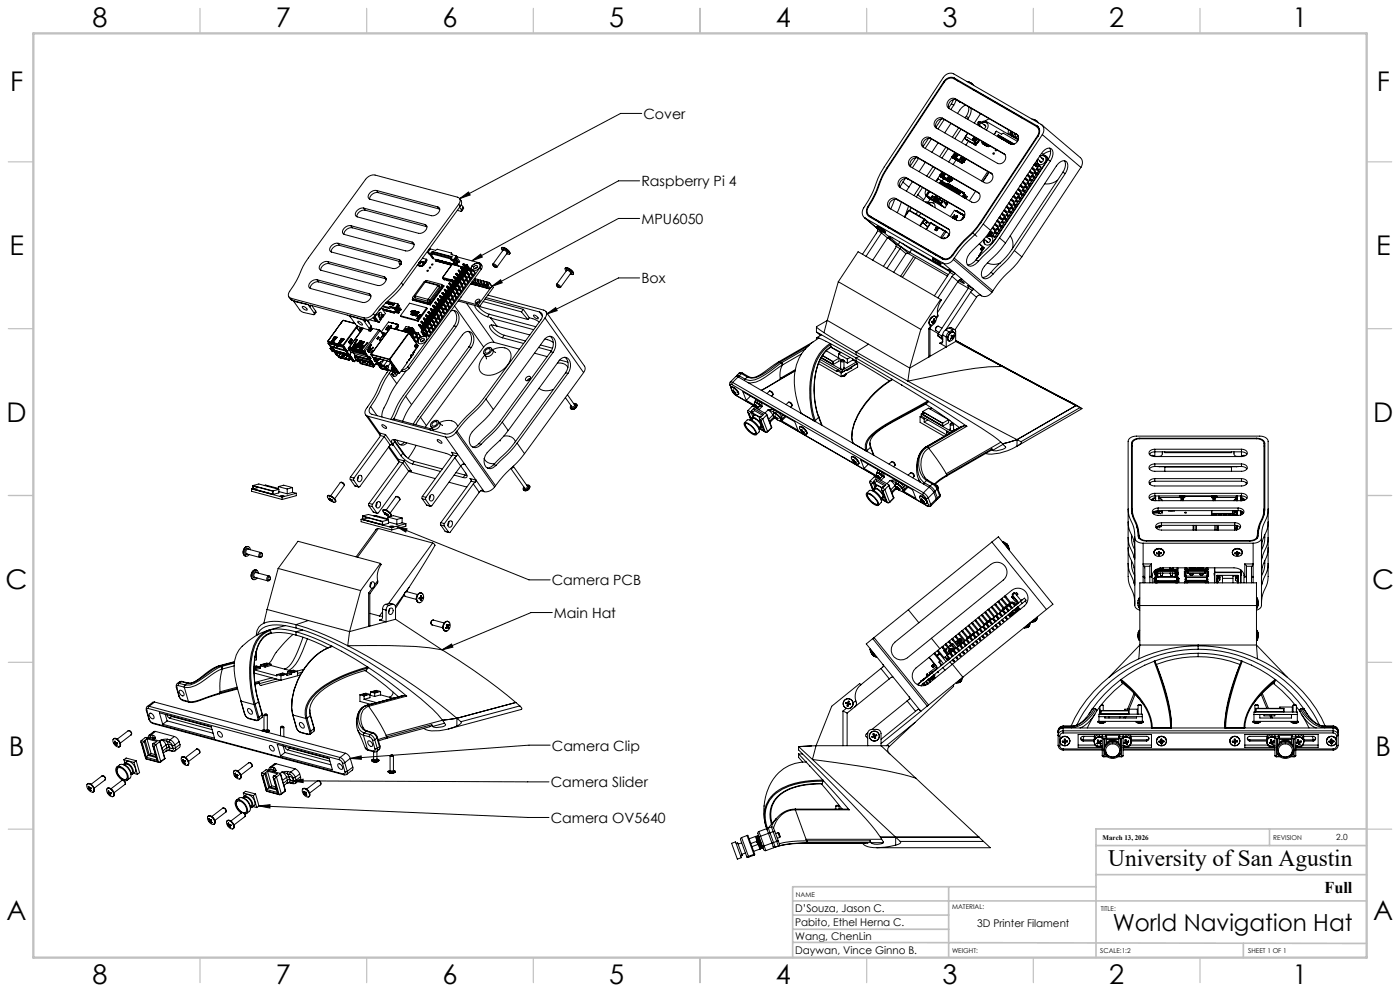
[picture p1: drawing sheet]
<svg xmlns="http://www.w3.org/2000/svg" width="420mm" height="297mm" viewBox="0 0 420 297" stroke-linecap="round" stroke-linejoin="round" font-family="sans-serif">
<defs><g id="words">
<g font-size="8.1">
<text x="27.7" y="8">8</text>
<text x="82.7" y="8">7</text>
<text x="132.7" y="8">6</text>
<text x="182.7" y="8">5</text>
<text x="232.7" y="8">4</text>
<text x="282.7" y="8">3</text>
<text x="332.7" y="8">2</text>
<text x="387.7" y="8">1</text>
<text x="3" y="27.2">F</text>
<text x="413" y="27.2">F</text>
<text x="2.8" y="76.5">E</text>
<text x="412.8" y="76.5">E</text>
<text x="2" y="126.5">D</text>
<text x="412" y="126.5">D</text>
<text x="1.7" y="176.5">C</text>
<text x="411.7" y="176.5">C</text>
<text x="2.7" y="226.5">B</text>
<text x="412.7" y="226.5">B</text>
<text x="2" y="275.7">A</text>
<text x="412" y="275.7">A</text>
<text x="27.7" y="295">8</text>
<text x="82.7" y="295">7</text>
<text x="132.7" y="295">6</text>
<text x="182.7" y="295">5</text>
<text x="232.7" y="295">4</text>
<text x="282.7" y="295">3</text>
<text x="332.7" y="295">2</text>
<text x="387.7" y="295">1</text>
</g>
<g font-size="7.1">
<text x="332.5" y="259.6">University of San Agustin</text>
<text x="333.8" y="279">World Navigation Hat</text>
</g>
<text font-size="4.9" x="397.3" y="267.6">Full</text>
<g font-size="4.2">
<text x="193" y="35.6">Cover</text>
<text x="192.4" y="55.8">Raspberry Pi 4</text>
<text x="192.4" y="67.1">MPU6050</text>
<text x="192.4" y="84.9">Box</text>
<text x="165.6" y="175.4">Camera PCB</text>
<text x="166.2" y="185.2">Main Hat</text>
<text x="165.6" y="224.9">Camera Clip</text>
<text x="165.2" y="235.9">Camera Slider</text>
<text x="165.2" y="246.6">Camera OV5640</text>
</g>
<g font-size="3.2">
<text x="238.5" y="273.3">D’Souza, Jason C.</text>
<text x="238.5" y="281.6">Wang, ChenLin</text>
<text x="238.5" y="277.6">Pabito, Ethel Herna C.</text>
<text x="293.1" y="277.9">3D Printer Filament</text>
<text x="238.5" y="285.8">Daywan, Vince Ginno B.</text>
</g>
<text font-size="2.5" x="400.9" y="251.8">2.0</text>
<text font-size="2.1" x="330.8" y="251.8">March 13, 2026</text>
<g font-size="2">
<text x="382" y="251.8">REVISION</text>
<text x="238.7" y="268.7">NAME</text>
<text x="285.6" y="272.5">MATERIAL:</text>
<text x="330.2" y="273">TITLE:</text>
<text x="285.6" y="285.5">WEIGHT:</text>
<text x="330.1" y="285.6">SCALE:1:2</text>
<text x="374.5" y="285.6">SHEET 1 OF 1</text>
</g>
</g></defs>
<g fill="none" stroke="#000" stroke-width=".3">
<path d="M192.5 34h-6.3l-48.3 25.5M282.4 35.6l-1.6 2.5M282.7 35.4a1.78 1.78 0 0 0-2.1 .7 1.78 1.78 0 0 0 .2 2.2l18.4 10.6a1.78 1.78 0 0 0 2.2-.6 1.78 1.78 0 0 0-.3-2.3M282.7 35.4l.5 .4M282.7 35.4l18.4 10.6M283.2 24.4l-17.2 26M283.2 24.4l.1 .2M283.2 35.8a1.85 1.85 0 0 0-2 .5 1.85 1.85 0 0 0-.3 2.1M283.2 35.8l18.3 10.6M283.3 35.8l-1.9 2.9M285.3 37l-1.9 2.8M285.4 31.1l.7 .4"/>
<path d="M285.4 31.1l-.8 1.2M286 29.8l-.6 1.3M286.1 31.5l-.8 1.3M286.3 23.4a2.47 2.47 0 0 0-3.1 1M286.3 23.4l1.1 .9M286.3 23.4l24.7 14.3M286.6 29.6a1.78 1.78 0 0 0-2.2 .7 1.78 1.78 0 0 0 .3 2.2l18.4 10.6a1.78 1.78 0 0 0 2.1-.7 1.78 1.78 0 0 0-.2-2.2M286.6 29.6l.4 .4M286.6 29.6l18.4 10.6M286.8 29.9l-.7 1.6M287 30a1.85 1.85 0 0 0-2 .5 1.85 1.85 0 0 0-.3 2M287 30l18.3 10.5-.3-.3"/>
<path d="M287.6 38.3l-1.9 2.8M288 30.6l.2 .1-.9-.6 1 .6M288.3 38.7l-1.9 2.9M289.7 31.5l-1.4 1-1 1.5M289.9 34.9l.7 .4M289.9 34.9l-.3 .4M290.1 24.5l1 .2M290.3 39.9l-1.9 2.8M290.6 35.3l-.3 .4M290.6 32l-.1 1.6-.6 1.3M291.1 24.7l.1 .1M291.3 24.8l.2 .2"/>
<path d="M291.3 32.4l-.1 1.6-.6 1.3M291.5 25l.2 .1-.2-.1M291.5 25h.1M291.6 25l.5 .6M292 27l14.2 8M293.5 37.2l1.2 1.1M293.5 37.2a.51 .51 0 0 0 .6-.1 .51 .51 0 0 0 0-.6l1.6 1.3M293.7 37.5l-.1 .2M293.9 37.6v.2M294.1 36.5a.5 .5 0 0 0-.6 .1 .5 .5 0 0 0 0 .6M294.2 34.1l-1.9 2.8M294.4 36.7l.8-.4 .7 .1 9.6 5.5"/>
<path d="M294.5 38.1v.1M295.2 37.4a.61 .61 0 0 1 .5 .6 .61 .61 0 0 1-.5 .6M295.5 37.7h.2M296.1 36.8h.1M296.1 36.8a1.28 1.28 0 0 0-1.5 .1 1.24 1.24 0 0 1 1.8 .3 1.24 1.24 0 0 1-.5 1.8M296.8 35.6l-1.3 .7M298.9 39.3l-.7 1M298.9 39.3l1.6 .9 .5-.3 4.2 2.5M298.9 39.3l-.1 .1M302.5 38.9l-.1 1.3M303.3 39.4l-.3 .8M303.6 39.6l.3 .1-.2 .3-.2-.1z"/>
<path d="M306.2 35l-.1 .1M306.2 35l.6 .5M309.6 35.7l.5 .1M310.2 35.8l.4 .2M310.5 35.9l.2 .1M310.7 36.1l.2 .1M310.9 36.2l.2 .2M311 36.2h.1M311 36.3l.6 .5M311 37.7a2.14 2.14 0 0 1 .4 3.1l-18.6 27.9a45 45 0 0 0-7 7.9M311 37.7l.5 .4M311.1 38l.7 .7"/>
<path d="M312.5 37.4l11.6 9.8a2.19 2.19 0 0 1 .2 3M113 57.1a2.2 2.2 0 0 0-2.5 2.1l.5 .5 18.4 4.9a2.2 2.2 0 0 0 2.5-2.1l-.6-.5M113 57.1l.4 .6M113 57.1l18.3 4.9M113.4 57.7a2.26 2.26 0 0 0-2.5 2M113.4 57.7l18.4 4.9M137.9 59.5l.6 1.1-.4 1.2M137.9 59.5l2.7-2 .4 .9zM191.9 54.2h-6.4l-43.9 24M266 50.4l-1.2 2.1a42.7 42.7 0 0 1-4.4 9.4M266 50.4l.1 .2M266.2 50.5l-1.6 2.9a40.3 40.3 0 0 1-4.4 9.3v1.2l.7 .8 21.9 12.7"/>
<path d="M268.4 59.8l-1.2 2.9M268.8 59.5a1.78 1.78 0 0 0-2.2 .7 1.78 1.78 0 0 0 .2 2.2l15.6 9a1.78 1.78 0 0 0 2.2-.7 1.78 1.78 0 0 0-.3-2.2M268.8 59.5l15.5 9M268.8 59.5l.4 .4M269.2 59.9a1.85 1.85 0 0 0-2 .5 1.85 1.85 0 0 0-.3 2.1M269.2 59.9l15.5 8.9M270.9 54.6l-.9 1.4M270.9 54.6l1.8 1.5M271.6 53.5l-.7 1.1M271.9 53.3a1.78 1.78 0 0 0-2.1 .6 1.78 1.78 0 0 0 .2 2.3l17 9.8a1.78 1.78 0 0 0 2.1-.7 1.78 1.78 0 0 0-.2-2.2M271.9 53.3l.5 .3M271.9 53.3l17 9.8"/>
<path d="M272.4 53.6a1.85 1.85 0 0 0-2.1 .6 1.85 1.85 0 0 0-.2 2M272.4 53.6l16.8 9.8M272.7 56.1l-.8 1.2M273.7 54.4l-1 1.7M274.7 47.3l-1.6 2.5M275.1 47a1.78 1.78 0 0 0-2.2 .7 1.78 1.78 0 0 0 .2 2.3l18.4 10.6a1.78 1.78 0 0 0 2.2-.7 1.78 1.78 0 0 0-.3-2.2M275.1 47l.4 .4M275.1 47l18.3 10.7M275.3 58.4l1.8 1.5M275.3 58.4l-.4 .6M275.5 47.4a1.85 1.85 0 0 0-2 .5 1.85 1.85 0 0 0-.3 2.1M275.5 47.4l18.3 10.6"/>
<path d="M275.6 47.5l-1.9 2.8M276 55.8l-1.8 2.8M276.8 56.2l-1.5 2.2M277.1 59.9l-.2 .3M277.6 48.6l-1.9 2.9M277.7 58.6l1.6 1.2M277.7 58.6l1.4 1.1M277.8 56.8v.1a1.35 1.35 0 0 0 0 1.6M278.1 58.6v.3l1.2 .7M278.1 58.6l1.2 .7M278.6 41.4l-1.7 2.5M278.6 57.3l-.9 1.3"/>
<path d="M278.8 57.4l-1.7 2.5M278.9 41.2a1.78 1.78 0 0 0-2.2 .7 1.78 1.78 0 0 0 .3 2.2l18.4 10.6a1.78 1.78 0 0 0 2.1-.6 1.78 1.78 0 0 0-.2-2.3M278.9 41.2l.4 .4M278.9 41.2l18.4 10.6M278.9 57.4l-.8 1.2M279 59.5l.6 .3-.4-.3M279 59.5l-.3-.3 .7 .5M279 59.4v.1M279 59.5h.1M279 59.7l-.6 1M279.1 59.5h-.1M279.1 59.7l.2 .1"/>
<path d="M279.2 59.7l.9 .6M279.2 59.4l1.3 1.2 2 1.1M279.2 59.4l.3-.4 2.9 2.1 .4-.7M279.2 59.4l3 1.7M279.3 59.8h.1M279.3 59.5v.1M279.3 41.6a1.85 1.85 0 0 0-2 .5 1.85 1.85 0 0 0-.2 2.1M279.3 41.6l18.3 10.6M279.4 41.7l-1.8 2.8M279.6 59l-.1 .1M279.7 58.8l-.1 .2M279.7 58.8h.1"/>
<path d="M279.7 58.8l.9 .3M279.8 58.8l-.2 .2M279.8 58.8l-.2 .3v-.1M279.9 50l-1.9 2.8M280.2 59l.1 .3M280.3 59h.1M280.3 59l.1 .1M280.3 59.3l1.2 .9M280.3 59.2v.1M280.3 59.2l.7 .4 .7-.2 .4 .3 .2-.3-.2 .3M280.3 59.5l.1 .2M280.4 59.7l.7 .4"/>
<path d="M280.4 59.5h.1M280.4 59.5h-.1M280.4 59.5l.7 .6M280.4 59.6v.1M280.4 59.6l.7 .5M280.5 59.1l-.2 .4M280.5 59v.1M280.5 59.4l-.1 .1M280.5 59l.7 .6-.1-.2M280.5 59l.2 .1M280.6 59.1h-.1M280.6 59.1l-.1 .2"/>
<path d="M280.6 59.1h.1M280.6 50.4l-1.9 2.8M280.7 59.1l.8 .4M280.7 59.1h.1M280.8 58.5l-.3 .5M280.9 59.2l.2 .2M281 58.7l-.3 .4M281.1 59.3l.2 .2M281.1 60v.1M281.2 59.4h-.1M281.3 53.7l-.4 .7zM281.4 53.6l.9 .5"/>
<path d="M281.4 42.8l-1.8 2.8M281.7 59.7l-.3 .6M281.7 59.7l-.4 .5M281.7 59.7l1.1 .7M281.7 59.8l1 .6M281.9 52.6l-1.2 1.8M281.9 52.7l2.7 1.6M281.9 52.7l.3 .3M281.9 54.8l6 3.4M281.9 52.5v.2M281.9 52.5l2.8 1.6M282.1 54.8l5.8 3.4"/>
<path d="M282.1 54.8l.4-.6 5.7 3.3M282.1 54.8h-.2M282.2 59.3l-.2 .3M282.2 53h.1M282.2 53l.5 .3M282.3 52.3l.9 .6M282.3 52.3l.1 .1M282.3 54.1l-.4 .7M282.3 54.1l.1 .2M282.3 54.1l.2 .2M282.4 54.5l5.7 3.3zM282.4 52.4h.1"/>
<path d="M282.5 54.9l.2 .2M282.5 54.9l.4 .3M282.5 54.6l-.2 .3M282.5 54.7l5.5 3.2-.1-.1M282.5 54.7v.2M282.5 54.7l.3 .3M282.6 51.5l-.7 1M282.6 52.3v.1M282.6 52.3h.1M282.6 52.4h.1M282.6 52.4l.1 .1M282.7 51.8l-.4 .5"/>
<path d="M282.7 51.8h.1M282.7 53.3h.1M282.7 52.5l.2 .1M282.7 51.8l-.3 .6M282.7 53.3l.4 .3-.5 .7M282.8 51.8h-.1M282.8 51.8l.4 .2M282.8 52.5h.1M282.8 54.9v.2M282.8 54.9h.1M282.8 55.1l.1 .1M282.8 55.1h.1"/>
<path d="M282.8 54.9l.2 .1M282.8 52l.2 .1M282.8 52l-.2 .3M282.8 52l-.2 .4M282.8 52.5l.1 .1M282.9 52.5l-.1 .2M282.9 52.5h.1M282.9 52.5v.1M282.9 55.2l.3 .1M282.9 54.9v.3M282.9 52.7l.3 .2zM282.9 52.6l.3 .2"/>
<path d="M282.9 55l.3 .1M283 55h-.1M283 52.1h.1M283 52.6l-.1 .2M283 52.1l-.2 .4M283 59.8l-.2 .6M283.1 52.8h.1M283.1 52.1l-.3 .4M283.1 52.1v.1M283.1 52.2l.4 .1M283.1 52.7v.1M283.1 53h.1"/>
<path d="M283.1 53l1 .6M283.1 55.1l.2 .1M283.1 55.1l.1 .2M283.2 55.3l-.1 .1M283.2 55.3l.1 .1M283.2 52.8h.1M283.2 52.8v.1M283.2 52l.4 .1M283.2 52l-.1 .2M283.2 55.2l.1 .2M283.3 53.6h.1M283.3 53.6l.2 .2"/>
<path d="M283.3 55.4h.1M283.3 55.1l-.1 .1M283.3 53.6l.1 .1M283.3 55.2l.2 .1M283.3 55.2h.1M283.3 55.4l.2 .1M283.4 55.4v.1M283.4 52.1l-.1 .1M283.4 52.2h.1M283.4 52.2l.2 .1M283.4 53.7h.1M283.4 53.7l.5 .3"/>
<path d="M283.4 55.5v.1M283.5 52.2h.1M283.5 52.2l-.1 .1M283.5 55.3v.2M283.5 55.5v.1M283.5 55.5l.1 .1M283.6 52.1v.1M283.6 52.3h-.1M283.6 55.3h-.1M283.6 55.6h.1M283.6 55.6l.3 .1M283.6 55.3v.3"/>
<path d="M283.6 55.3l.1 .1M283.6 55.4l.3 .2M283.7 52.2l-.6 .8M283.7 55.6v.1M283.7 44.1l-1.8 2.9M283.8 55.7v.1M283.9 55.5v.2M283.9 55.5h.1M283.9 55.7l.1 .1M283.9 55.8h.1M283.9 55.5l.1 .1M283.9 54h.1"/>
<path d="M284 54h.1M283.9 55.6l.1 .2M283.9 54l.4 .3M283.9 55.6h.1M284 55.8l.2 .1M284 55.6l.2 .2M284 55.6h.1M284.1 55.8v.1M284.1 53.5v.1M284.2 55.9l-.1 .1M284.2 55.7l.2 .1M284.2 55.7v.2"/>
<path d="M284.2 55.9l.1 .1M284.2 56h.1M284.3 55l-.2 .2M284.3 55h.1M284.3 56h.1M284.3 55.8v.2M284.3 55.8h.1M284.3 54.9v.1M284.3 55l-.1 .2M284.3 53.4l.1 .1M284.3 53.4h.1M284.4 55.8l.2 .2"/>
<path d="M284.4 56l.2 .1M284.4 54.3h.1M284.4 54.3l.3 .2M284.4 53.4v.1M284.4 56v.1M284.4 55h-.1M284.4 53.4l.6 .3M284.5 44.6l-1.9 2.8M284.5 53.4l-.1 .1M284.5 53.4h.1M284.5 56.1v.1M284.5 54.3l.5 .2"/>
<path d="M284.5 54.3h.1M284.6 55.9v.2M284.6 56.1v.1M284.6 56.1l.1 .1M284.6 54.1h.1M284.6 54v.3M284.6 54.1l.3 .3M284.6 54.1v.1M284.6 54.1l.2 .1M284.6 55.2l-.1 .2M284.6 55.2h.1M284.6 54.2l.3 .2"/>
<path d="M284.6 54v.2M284.6 53.3l-.1 .1M284.6 53.3l.4 .2M284.6 55.9h.1M284.6 53.1h.2M284.6 54h.1M284.7 52.7l-.6 .9M284.7 56.2h.1M284.7 54.1l.1 .1M284.7 56v.2M284.7 56h.1M284.7 55.1l-.1 .1"/>
<path d="M284.7 54v.1M284.7 55.2l-.1 .2M284.7 52.8l-.4 .6M284.7 52.8l.1 .1M284.7 56l.2 .2M284.7 54.2v.1M284.7 54.3l.2 .1M284.7 56.2l.2 .1M284.7 53.1h.1M284.8 52.8h-.1M284.8 52.8h.1M284.8 56.2v.1"/>
<path d="M284.8 55.2h-.1M284.8 52.9l-.4 .5M284.8 53.8h.1M284.8 53.2h.1M284.8 53.2l-.2 .1M284.8 54.2v.1M284.8 52.8v.1M284.8 53.6l-.2 .4M284.9 54.4h.1M284.9 56.3v.1M284.9 52.9h.1M284.9 53.6l.1 .1"/>
<path d="M284.9 54.3h.1M284.9 52.9l-.2 .3M284.9 52.9l.1 .1M284.9 56.1v.2M284.9 53.6l.2 .1M284.9 53.2l.3 .2M284.9 56.3l.1 .1M284.9 53.2l.2 .1M285 53.6v.1M285 53.6l-.3 .4M285 53.6l-.1 .1M285 55.4l-.2 .2"/>
<path d="M285 55.4h.1M285 53.1v.1M285 53.1h.1M285 54.4h-.1M285 56.1h-.1M285 53.9h.1M285 53.1l.2 .1M285 53.5l-.2 .1M285 56.4h.1M285 53.9l.3 .2M285 56.2v.2M285 56.2h.1"/>
<path d="M285 56.4l.3 .1M285 53.1l.1 .1M285 53.2l.3 .2M285 53h.1M285 55.3v.1M285 53.7h.1M285 53.7l.1 .1M285 55.4l-.1 .2M285.1 52.9l-.2 .3M285.1 53l.1 .1M285.1 53.8h.1M285.1 56.2l.2 .2"/>
<path d="M285.1 53.5l.1 .1M285.1 56.2h.1M285.1 53.8l.2 .2M285.1 53.7h.1M285.1 53.5l.2 .1M285.1 53h.1M285.1 53.7l.2 .1M285.1 53.2v.1M285.1 53.3l.2 .1M285.1 54.1l.1 .1M285.1 56.4v.1M285.1 55.4h-.1"/>
<path d="M285.1 53.7l.3 .2M285.1 53l.3 .3M285.1 53l-.2 .2M285.1 53.5h.1M285.2 53.5h.1M285.2 54h.1M285.2 53.5l-.3 .1M285.2 53.4l-.2 .1M285.2 53.8h.1M285.2 53.3l.1 .1M285.2 54.2v.1M285.2 54.2l-.2 .1"/>
<path d="M285.2 54.3l-.2 .2M285.2 53.4v.1M285.2 53.6l.3 .2M285.2 56.5v.1M285.2 53.1l.2 .1M285.2 53.5l.3 .2M285.2 53.1h.1M285.2 53.9h.1M285.3 53.6h.1M285.3 53.3v.1M285.3 53.4h.1M285.3 53.4l.3 .2"/>
<path d="M285.3 56.3v.2M285.3 53.8h.1M285.3 56.3h.1M285.3 53.6v.1M285.3 56.5l.1 .1M285.3 54.1h.1M285.3 56.6h.1M285.3 56.3l.1 .1M285.3 55.6h.1M285.3 55.6l-.1 .2M285.3 54.1l.2 .1M285.3 54v.1"/>
<path d="M285.4 53.7h.1M285.4 54h.1M285.4 53.4h.1M285.4 53.2h.1M285.4 53.2l-.3 .1M285.4 53.2l.1 .1M285.4 56.6h.1M285.4 56.4v.2M285.4 53.9h.1M285.4 55.6h-.1M285.4 53.5h.1M285.4 54l-.1 .1"/>
<path d="M285.4 54l.1 .1M285.4 55.6l-.1 .2M285.4 53.3l.3 .2M285.4 56.4l.2 .2M285.4 56.4h.1M285.4 53.2l-.5 1.2M285.4 53.9l.2 .1M285.4 53.2l.2 .1M285.4 54.1l.1 .1M285.5 56.6l.1 .1M285.5 53.8h.1M285.5 53.8l-.1 .1"/>
<path d="M285.5 53.6h.1M285.5 56.6v.1M285.5 53.3h.1M285.5 53.2l-.5 .7M285.5 55.6h-.1M285.5 53.5h.1M285.5 54.1h.1M285.5 54.1h-.1M285.5 53.7l.2 .1M285.5 53.8v.1M285.5 53.8l.1 .1M285.5 53.7l.1 .1"/>
<path d="M285.5 54.1v.1M285.6 56.7v.1M285.6 53.8h.1M285.6 53.6v.1M285.6 53.6l-.1 .1M285.6 53.4h.1M285.6 47l-1 1.5M285.6 54h.1M285.6 53.3h.1M285.6 53.9h.1M285.6 53.9v.1M285.6 53.6l.2 .1"/>
<path d="M285.6 53.7v.1M285.6 53.7h.1M285.6 47.1l2.9 1.8M285.6 47.1l.3 .3M285.6 56.5l.2 .1M285.6 56.5v.2M285.6 53.3l.1 .1M285.6 56.7l.1 .1M285.6 46.9v.2M285.6 46.9l2.8 1.5M285.7 55.8l-.1 .2M285.7 55.8l.1 .1"/>
<path d="M285.7 53.8h.1M285.7 53.5h.1M285.7 53.5l-.1 .1M285.7 56.6v.2M285.7 53.7v.1M285.7 53.5l.1 .1M285.8 53.4h.1M285.7 56.8h.1M285.7 56.6h.1M285.7 55.8h.1M285.8 55.9l-.2 .1M285.8 53.3l-.1 .1"/>
<path d="M285.8 56.6l.2 .2M285.8 53.4l.1 .1M285.8 56.6h.1M285.8 56.8l.2 .1M285.8 53.7h.1M285.8 53.6v.1M285.8 53.6h.1M285.8 56.8v.1M285.8 55.8v.1M285.9 53.6l-.1 .1M285.9 53.6h.1M285.9 53.5h.1"/>
<path d="M285.9 53.4v.1M285.9 47.4h.1M285.9 47.4l.5 .3M285.9 56.9v.1M286 53.5h-.1M286 56.8h.1M286 56.8v.1M286 56.9v.1M286 56.9l.1 .1M286 56l.1 .1M286 56l-.1 .2M286 46.7l.9 .6"/>
<path d="M286 46.7l.1 .1M286.1 57h-.1M286.1 57l.2 .1M286.1 56.8v.2M286.1 56h-.1M286.1 46.8h.1M286.1 56.1l-.1 .1M286.1 56.8l.2 .2M286.1 56.8h.1M286.2 57v.1M286.2 56l-.1 .1M286.3 57.1v.1"/>
<path d="M286.3 46.7v.1M286.3 46.7h.1M286.3 46.8h.1M286.3 57v.1M286.3 57h.1M286.3 46.8l.1 .1M286.3 57.1l.1 .1M286.4 57.2h.1M286.4 56.9l.1 .1M286.4 56.2l-.1 .2M286.4 56.2l.1 .1M286.4 46.2l-.4 .5"/>
<path d="M286.4 46.2h.1M286.4 47.7h.1M286.4 57.2v.1M286.4 57v.2M286.4 45.7l-.8 1.2M286.4 57h.1M286.4 57.2l.3 .1M286.4 46.9h.2M286.4 46.2l-.3 .6M286.4 46.8l.1 .1M286.5 47.7l.3 .3-.9 1.3M286.5 56.2h-.1"/>
<path d="M286.5 56.3l-.1 .1M286.5 46.1l-.1 .1M286.5 46.1l.8 .4M286.5 57l.2 .2M286.5 46.9h.1M286.5 57h.1M286.5 57.2v.1M286.5 56.2v.1M286.6 46.4l-.3 .4M286.6 46.9h.1M286.6 46.4h.1M286.6 46.9l.3 .3"/>
<path d="M286.6 46.9l-.1 .2M286.6 46.4l.1 .1M286.6 57.3v.1M286.7 47.1l.2 .2M286.7 57.2v.1M286.7 57.3l.1 .1M286.7 47v.1M286.7 57.4h.1M286.7 57.1v.1M286.7 57.1h.1M286.7 46.5h.1M286.7 46.5l-.3 .3"/>
<path d="M286.7 56.4l-.1 .2M286.7 56.4l.1 .1M286.8 57.4l-.1 .1M286.8 57.2v.2M286.8 57.2h.1M286.8 57.4h.1M286.8 46.5l-.2 .4M286.8 46.5h.1M286.8 56.4h-.1M286.8 56.5l-.1 .1M286.8 57.2l.2 .2M286.8 47.1h-.1"/>
<path d="M286.8 47.4h.1M286.8 47.4l1 .5M286.9 57.4l.2 .1M286.9 57.5h.1M286.9 56.4l-.1 .1M286.9 46.4l-.1 .1M287 48h.1M287 48l.2 .2M287 57.5v.1M287 48l.1 .1M287 57.4h.2M287 57.4l.1 .2"/>
<path d="M287.1 57.6v.1M287.1 57.6h.1M287.1 56.6l-.1 .2M287.1 56.6l.1 .1M287.1 46.5l.2 .2-.5-.2M287.1 46.5h.1M287.1 46.5l-.1 .1M287.1 48.1h.1M287.1 48.1l.5 .3M287.2 57.4l-.1 .2M287.2 56.6h-.1M287.2 56.7l-.1 .1"/>
<path d="M287.2 46.6l-.1 .1M287.2 46.6h.1M287.2 57.4l.2 .2M287.2 57.6l.2 .1M287.2 46.5v.1M287.2 57.7h.1M287.2 56.6v.1M287.3 46.5v.1M287.3 57.7v.1M287.4 57.6h.1M287.4 57.6v.2M287.4 57.8h.1"/>
<path d="M287.4 56.8l-.1 .2M287.4 56.8l.1 .1M287.5 57.8l-.1 .1M287.5 57.6v.2M287.5 57.6h.1M287.5 57.8l.3 .1M287.5 56.8h-.1M287.5 56.9l-.1 .1M287.5 46.3l-.7 1.1M287.5 57.6l.2 .2M287.6 57.9v.1M287.6 56.8l-.1 .1"/>
<path d="M287.6 48.4h.1M287.7 48.4l.3 .3M287.7 57.9v.1M287.7 57.8l.1 .2M287.7 57.8h.1M287.8 58h.1M287.8 57.7l.1 .1M287.8 57l-.1 .2M287.8 57l.1 .1M287.8 47.9h.1M287.8 58v.1M287.8 57.8v.2"/>
<path d="M287.8 57.8h.1M287.8 58l.1 .1M287.9 57h-.1M287.9 57.1l-.1 .1M287.9 57.8h.1M287.9 58.1h.1M288 57l-.1 .1M288.1 47.8h.1M288.1 47.8v.1M288.1 48.6h.1M288.1 48.6l.3 .3M288.1 57.2l-.1 .2"/>
<path d="M288.1 57.2l.1 .1M288.2 48.7h.1M288.2 47.8l-.1 .1M288.2 57.5l.1 .1M288.2 57.5l-.2 .2M288.2 57.2h-.1M288.2 57.3l-.1 .1M288.3 57.6l-.4 .6M288.3 57.6l.9 .5M288.3 57.6h-.1M288.3 48.5h.1M288.3 48.4l.2 .5"/>
<path d="M288.3 48.5l.3 .2M288.3 48.5v.1M288.3 57.2l-.1 .1M288.3 48.6l.3 .2M288.3 48.4l.2 .2M288.3 48.4v.2M288.3 47.7l.4 .2-.4 .5M288.3 47.7l-.2 .1 .6 .1M288.4 47.5h.1M288.4 48.5l.1 .1M288.4 48.5h.1M288.4 47.2l-.3 .6"/>
<path d="M288.4 47.2l.1 .1M288.4 48.6h.1M288.4 47.2h.1M288.4 48.6l.1 .1M288.5 47.5h.1M288.5 47.2h.1M288.5 47.3l-.4 .5M288.5 57.4l.1 .1M288.5 57.4l-.1 .2M288.5 48.2h.1M288.5 46.9l-.7 1M288.5 48.6v.1"/>
<path d="M288.5 48.7h.1M288.5 47.2l.2 .2M288.6 47.2h-.1M288.6 47.2h.1M288.6 48.7v.1M288.6 48.7h.1M288.6 57.4h-.1M288.6 57.5l-.1 .2M288.6 47l-.1 .2M288.6 47.6l-.3 .1M288.6 47.6l.3 .1M288.6 48l.2 .2"/>
<path d="M288.6 48.7l.1 .1M288.7 48l.1 .1M288.7 57.4l-.1 .1M288.7 48l-.3 .4M288.7 47.5h.1M288.7 48.8h-.1M288.7 48.7h-.1M288.7 47.9v.1M288.7 47l-.2 .2M288.7 48.3h.1M288.7 47.5l.2 .1M288.7 48.3l.2 .1"/>
<path d="M288.7 48.3l.3 .1M288.7 47.5l.1 .1M288.7 47.5l.3 .2M288.7 47.4h.1M288.8 48v.1M288.8 48.1h.1M288.8 48.1h-.1M288.8 47l-.4 .6M288.8 47.4h.1M288.8 47.4l.1 .1M288.8 47.9l.1 .1M288.8 48.2l.3 .2"/>
<path d="M288.8 47.3l.1 .2M288.8 47.9h.1M288.8 48.1l.3 .2M288.8 47.6h.1M288.8 47.6l.5 .4M288.8 48.5h.1M288.8 47.2l.2 .2M288.8 47.4l.4 .2M288.8 47.4l.6 .5M288.8 57.6l.1 .1M288.8 57.6l-.1 .2M288.9 48.1v.1"/>
<path d="M288.9 47.9h.1M288.9 47.9l.1 .1M288.9 48h.1M288.9 48.4h.1M288.9 47.8l-.2 .2M288.9 48.2h.1M288.9 47.7l.2 .1M288.9 47.7h.1M288.9 47.8h.1M288.9 48.5v.2M288.9 48.5l-.2 .2M288.9 47.1l-.3 .5"/>
<path d="M288.9 48.7l-.2 .1M288.9 47.8v.1M288.9 48.7l-.4 .2M288.9 48l.3 .2M288.9 48.6v.1M288.9 48.7h.1M288.9 57.6h-.1M288.9 47.9l.3 .2M288.9 57.7l-.1 .2M289 48.3h.1M289 48h.1M289 47.7v.1"/>
<path d="M289 48.2h.1M289 48.4v.1M289 48v.1M289 47.5l.1 .1M289 47.5v.1M289 57.6l-.1 .1M289.1 47.8h.1M289 48.5l.2 .1M289 47.3l-.4 .3M289 47.8l.2 .1M289 47.3h.1M289 47.4l.2 .1"/>
<path d="M289.1 48.4h.1M289.1 48.4h-.1M289.1 48.1h.1M289.1 47.5l.3 .3M289.1 47.6h.1M289.1 47.4h.1M289.1 48h.1M289.1 47.9h.1M289.1 48.4v.1M289.1 48.4l.1 .1M289.1 47.8v.1M289.2 48.3h.1"/>
<path d="M289.2 48.3l.1 .1M289.2 48.2l-.1 .1M289.2 48h.1M289.2 48.2h.1M289.2 47.6v.1M289.2 58.8l.2 .1M289.2 47.4h.1M289.2 47.4l.1 .1M289.2 58.1l1 .9-.2 .3M289.2 58.1l.1 .2M289.2 47.5h.1M289.2 47.9h.1"/>
<path d="M289.2 57.8l.1 .1M289.2 57.8l-.1 .2M289.2 48.5v.1M289.2 48.5h.1M289.2 48.1h.1M289.2 47.7h.1M289.2 48.2l.1 .1M289.2 47.5l.3 .2M289.2 47.4l-.3-.2 .2 .1-.3 .4-.2-.1M289.3 58.8h-.1M289.3 58.3l.1 .1M289.3 58.3l-.5 .7"/>
<path d="M289.3 48.1l.1 .1M289.3 47.4l.3 .2M289.3 48.4h.1M289.3 48v.1M289.3 48l-.1 .1M289.3 47.8h.1M289.3 57.8h-.1M289.3 47.3l-.6 1 .2 .2-.2 .2M289.3 57.9l-.6 1M289.3 47.5v.1M289.3 47.7h.1M289.3 48.3h.1"/>
<path d="M289.3 47.9l.1 .1M289.3 48.1h.1M289.3 47.4l-.6 .9M289.3 48.3v.1M289.4 58.9l.1 .1M289.4 58.9l-.2 .4M289.4 57.8l-.1 .1M289.4 48l.1 .1M289.4 47.9h.1M289.4 47.9h-.1M289.4 47.6h.1M289.4 48.2h.1"/>
<path d="M289.4 58.9h.1M289.4 58.9l-.2-.2 .8 .6M289.4 47.5h.1M289.4 48.1v.1M289.4 48.1l.1 .1M289.4 47.8h.1M289.4 58.4l-.4 .7M289.4 47.9v.1M289.4 47.9l.1 .1M289.5 48.2h-.1M289.5 58.3l-.1 .1M289.5 47.8l.1 .1"/>
<path d="M289.5 47.7h.1M289.5 47.7l-.1 .1M289.5 59l.2 .2M289.5 59l-.1 .3M289.5 47.5h.1M289.5 48.1h.1M289.5 48v.1M289.5 48h.1M289.5 47.7v.1M289.5 47.7l.1 .1M289.6 47.6h.1M289.6 48l-.1 .1"/>
<path d="M289.6 48h.1M289.6 47.6l.1 .1M289.6 41.7l.1-.8 2.7 1.5M289.6 41.7l2.7 1.5M289.6 41.7l.1 .1M289.6 47.5v.1M289.6 47.9h.1M289.6 47.8v.1M289.6 47.8h.1M289.7 47.8l-.1 .1M289.7 47.8h.1M289.7 59.2l.3 .1"/>
<path d="M289.7 59.2l-.2 .2M289.7 47.7h.1M289.7 41.8h.1M290 41.9l.1 .1M290 41.9v.1M290 42h.1M290.1 42l.4 .3M290.5 42.3l-.7 1.2M290.7 42.3l.1 .1M290.7 42.3l.3 .3M290.7 42.3h.1M290.8 42.4h.1"/>
<path d="M291.8 41.7v.2M291.8 41.7v.1M291.8 41.8v.1M291.9 43l.5 .4M292 41.8l.1 .1M292 41.8h.1M292.1 41.8v.1M292.2 41.8h-.1M292.2 41.8h.1M292.2 41.1l-.4 .6M292.2 41.1l.1 .1M292.2 41.8l-.1 .1"/>
<path d="M292.3 41.1h-.1M292.3 41.1h.1M292.3 41.2l-.5 .6M292.3 43.2l.2 .2M292.3 41.1v.1M292.3 41.2l-.3 .6M292.4 42.4l-.1 .8M292.4 43l.2 .2M292.4 42.7v.3M292.4 42.7h.1M292.5 43.4h.1M292.5 42.7l-.1 .3"/>
<path d="M292.5 41.3h.1M292.5 41.3l-.3 .5M292.6 41.3h-.1M292.6 41.3h.1M292.6 43.1l.1 .1M292.6 43.1h.1M292.6 43.4l.2 .2M292.6 41.3l-.4 .5M292.6 41.3l-.4 .7-.4-.1M292.7 43.3l-.1 .1M292.7 43.3l-.2 .1M292.7 43.3l.1 .2"/>
<path d="M292.7 42l.2 .1M292.7 42l-.3 .4M292.7 57.3l-1.9 2.9M292.9 42.1l-.5 .6M292.9 42.1l-.4 .6M292.9 41.7l-.2 .3M293 41.5l-.1 .2M293 43h.1M293.1 42.9h.1M293.1 43l.1 .1M293.2 41.5l-.2 .2M293.2 42.8h.1"/>
<path d="M293.2 42.9v.1M293.2 42.9l-.1 .1M293.2 41.6l-.1 .2-.2-.1M293.2 42.7h.1M293.3 42.8v.1M293.3 42.6h.1M293.3 42.7l.1 .1M293.3 42.7v.1M293.4 42.5h.1M293.4 42.6h.1M293.4 57.7l.4 .2M293.5 42.3l.1 .1"/>
<path d="M293.5 42.5l-.1 .1M293.5 42.5v.1M293.5 42.3h.1M293.6 42.4h.1M293.6 42.1l.1 .1M293.6 42.3v.1M293.6 42.1h.1M293.6 41.8l-1 1.4M293.7 42.2h.1M293.7 41.9l.1 .1M293.7 42.1h.1M293.7 42.1v.1"/>
<path d="M293.8 41.9l-1 1.5M293.8 42h.1M293.9 41.9l-.1 .1M294.6 42.8l1.9 1.2M294.6 42.8l.2 .1M294.8 42.5l-.2 .3M295 43.1h.1M295.2 43.2h.1M295.3 43.3h.1M295.4 43.3h.1M295.5 43.4h.1M295.6 43.4h.1"/>
<path d="M295.7 43.5h.1M295.9 43.6l-.1 .1M296 43.8h.1M296.1 43.7l-.1 .1M296.1 43.7v.1M296.1 43.7h.1M296.3 43.8h.1M296.3 43.8l.2 .2M296.3 51.4l-1.8 2.8M296.6 43.5l-.2 .3M296.7 51.6l-1.9 2.8M296.7 43.7l-.2 .3"/>
<path d="M296.7 43.6v.1M296.8 51.7l-1.9 2.8M297.3 51.8l.3 .3M298.7 44.8v.4l.3-.3M299.5 40.4l4.8 2.8M299.5 40.4l-.3 .5M299.5 40.4v.2M299.5 40.6l-.2 .4 4.3 2.3M299.5 40.6l4.6 2.6M299.5 40.6l.3 .1M299.6 41l.1-.1 .3 .2M299.8 40.7l-.2 .3"/>
<path d="M299.8 40.7l4.2 2.6M299.9 41.2l.2 .1M300 41.2h.1M300 41.2v.1M300.1 41.1h.1M300.1 41.1l-.1 .1M300.1 41.1l.1 .1M300.2 41.2l.1 .2M300.2 41.2h-.2M300.3 41.4l.1 .1M300.3 41.4h.1M300.3 41.1v.1"/>
<path d="M300.4 41.4v.1M300.4 41.5h.1M300.5 41.3l.1 .1M300.5 41.3l-.2 .1M300.6 41.4l.1 .2M300.6 41.4h-.2M300.7 41.6l.1 .1M300.7 41.6h.1M300.8 41.7h.1M300.8 41.5h.1M300.8 41.5l.1 .1M300.8 41.5l-.1 .1"/>
<path d="M300.9 41.5v.1M300.9 41.6l.1 .1M300.9 41.6h-.2M301 41.7l.1 .1M301 41.8l.1 .1M301 41.8h.1M301.1 41.8v.1M301.1 46l.3 .3M301.2 41.7h.1M301.2 41.7l-.2 .1M301.2 41.7l.1 .1M301.3 41.8l.1 .2"/>
<path d="M301.3 41.8h-.2M301.3 42l.2 .1M301.4 42h.1M301.5 42l-.1 .1M301.5 42.1h.1M301.5 41.9l.1 .1M301.5 41.9l-.1 .1M301.6 42l.2 .2M301.6 42h-.1M301.7 42.2l.1 .1M301.7 42.2h.1M301.8 42.2v.1"/>
<path d="M301.8 42.3h.1M301.9 42.1l.1 .1M301.9 42.1l-.2 .1M302 42.2l.1 .2M302 42.2h-.2M302.1 42.4l.1 .1M302.1 42.4h.1M302.2 42.4h.1M302.2 42.5h.1M302.2 42.3h.1M302.2 42.3l-.1 .1M302.3 42.4h.1"/>
<path d="M302.3 42.4l.2 .2M302.3 42.4h-.1M302.4 42.6l.1 .1M302.4 42.6h.1M302.5 42.6v.1M302.6 42.6h.1M302.6 42.6h-.2M302.7 42.6l.1 .2M302.7 42.6h-.2M302.8 42.8l.1 .1M302.8 42.8h.1M302.9 42.8l-.1 .1"/>
<path d="M302.9 42.9h.1M302.9 42.8h.2M302.9 42.8h.1M302.9 42.8h-.1M303 42.8l.2 .2M303 42.8h-.1M303 40.2l.6 .3M303 40.2l1.2 .8M303.1 43l.1 .1M303.1 43h.1M303.2 43v.1M303.2 59.9l.8 .6"/>
<path d="M303.2 43.1h.1M303.3 59.9l.7 .6M303.3 43h.1M303.3 43h-.2M303.4 43v.1M303.4 43h-.2M303.4 59.6l.8 .7-.2 .2M303.4 43.1l.1 .1M303.5 43.2v.1M303.5 43.2h.1M303.5 43.2l.1 .1M303.5 40.6l-.1 .2"/>
<path d="M303.6 40.5l.3-.1v.3M303.6 40.5l.6 .5M303.6 43.2h.1M303.6 43.2h-.1M303.7 43.2h.1M303.7 43.2l.1 .1M303.7 43.2l-.1 .1M303.9 40.7l.6 .3M303.9 40.7l1.2 .9M304 58.8l.7 .7M304.1 58.6l.8 .6-.2 .3M304.3 41h-.1"/>
<path d="M304.5 41l.3-.1v.3M304.5 41l.6 .6M304.5 59.4l.2 .1M304.5 40.1l.3 .1-.2 .3-.2-.1zM304.6 57.8l.8 .6M304.7 57.8l.7 .6M304.7 60v.2M304.7 60l.5 .5M304.8 57.5l.8 .7-.2 .2M304.8 41.2l.6 .3M304.8 41.2l.7 .6M304.9 59.9l-.2 .1"/>
<path d="M304.9 59.9l.6 .5M305.2 42.4h.1M305.2 41.5l-.1 .1M305.3 56.8l.8 .6M305.4 56.7l.7 .7M305.4 58.9v.3M305.4 58.9l.5 .5M305.4 41.5l.1 .2M305.4 59.2l-.5 .7M305.4 59.2l.6 .5M305.4 40.7l-.1 .2h.2M305.5 56.4l.8 .7-.2 .3"/>
<path d="M305.6 41.4l-.2 .1M305.6 58.9h-.2M305.6 58.9l.6 .4M305.9 59.4l.1 .3M306 59.7l-.5 .7M306 55.7l.8 .6M306.1 57.9v.2M306.1 57.9l.5 .5M306.1 58.1l-.5 .8M306.1 58.1l.6 .5M306.2 59.3l-.3 .1M306.2 55.4l.8 .7-.2 .2"/>
<path d="M306.3 57.8l-.2 .1M306.3 57.8l.6 .5M306.6 58.4l.1 .2M306.7 58.6l-.5 .7M306.7 54.6l.8 .7M306.8 56.8v.3M306.8 56.8l.5 .5M306.8 57.1l-.5 .7M306.8 57.1l.6 .5M306.9 58.3l-.3 .1M306.9 54.3l.8 .7-.2 .3M307 56.7l-.2 .1"/>
<path d="M307 56.7l.6 .5M307.3 55.1l.2 .2M307.3 57.3l.1 .3M307.4 57.6l-.5 .7M307.4 53.5l.8 .7zM307.5 55.8l.5 .4M307.5 55.8v.2M307.5 56l-.5 .7M307.5 56l.6 .5M307.6 57.2l-.3 .1M307.6 53.3l.8 .6-.2 .3M307.7 55.7l-.2 .1"/>
<path d="M307.7 55.7l.6 .5M308 56.2l.1 .3M308.1 56.5l-.5 .7M308.1 52.5l.8 .7M308.2 54.7v.3M308.2 54.7l.5 .5M308.2 55l-.5 .7M308.2 55l.6 .4M308.3 56.2h-.3M308.3 52.2l.8 .7-.2 .3M308.4 54.6l.6 .5M308.4 54.6l-.2 .1"/>
<path d="M308.7 55.2l.1 .2M308.8 55.4l-.5 .8M308.8 51.4l.8 .7zM308.9 53.7v.2M308.9 53.7l.5 .4M308.9 53.9l.5 .5M308.9 53.9l-.5 .7M309 55.1l-.3 .1M309 51.2l.8 .6-.2 .3M309.1 53.6l-.2 .1M309.1 53.6l.6 .5M309.4 54.1v.3"/>
<path d="M309.4 54.4l-.4 .7M309.5 50.4l.8 .6M309.6 52.6v.3M309.6 52.6l.5 .5M309.6 52.9l-.5 .7M309.6 52.9l.5 .4M309.7 54.1h-.3M309.7 50.1l.8 .7-.2 .2M309.8 52.5l-.2 .1M309.8 52.5l.6 .5M310.1 50.9l.2 .1M310.1 53.1v.2"/>
<path d="M310.1 53.3l-.4 .8M310.2 49.3l.8 .7zM310.3 51.6l.5 .4M310.3 51.6v.2M310.3 51.8l-.5 .7M310.3 51.8l.5 .5M310.4 53l-.3 .1M310.4 49.1l.8 .6-.2 .3M310.5 51.5l-.2 .1M310.5 51.5l.6 .4M310.6 48.8l.2 .1M310.8 48.9v.3l.2-.1 .7 .3"/>
<path d="M310.8 48.9l.2 .2M310.8 52v.3M310.8 52.3l-.4 .7M311 50.5v.2M311 50.5l.5 .5M311 50.7l.5 .5M311 50.7l-.5 .8M311.1 51.9l-.3 .1M311.2 50.4l.6 .5M311.2 50.4l-.2 .1M311.3 40.7a1.92 1.92 0 0 0-.4-2.8l-24.7-14.3a2.23 2.23 0 0 0-2.9 1l-17.1 25.9M311.3 40.7l-17.2 25.9"/>
<path d="M311.3 40.7l.1 .1M311.3 47.7l1.1 .9M311.5 51v.2M311.5 51.2l-.4 .7M311.7 49.4v.3M311.7 49.4l.5 .8M311.7 49.7l-.5 .7M311.7 49.7l.5 .5M311.8 50.9l-.3 .1M311.9 46.8l1.1 1M312.2 48.4v.2M312.2 50.2l-.4 .7"/>
<path d="M312.4 46l.5-.6a1.66 1.66 0 0 1 2.9-.2 3.7 3.7 0 0 1-.7 3M312.4 46l-15.2 23M312.5 46l1.1 .6a1.28 1.28 0 0 1 .2 1.9M312.5 47.4a.6 .6 0 0 1 .4 .9 .6 .6 0 0 1-1.1-.2M312.7 40.4a2.14 2.14 0 0 0-.4-3.1l-26.2-15.1a2.47 2.47 0 0 0-3.1 1l-17.7 26.8a28 28 0 0 0-3.3 7.2l-2.6 4.6a2.33 2.33 0 0 0 .1 3.6M312.7 40.4l-17.7 26.8M312.7 40.4l11.6 9.8M312.8 47.7h.2M313.4 46.8h.1M313.4 46.8a1.28 1.28 0 0 0-1.5 .1 1.25 1.25 0 0 1 1.8 .3 1.25 1.25 0 0 1-.5 1.8 1.16 1.16 0 0 1-1.5 .3 1.16 1.16 0 0 1-.6-1.3l.1 .8 .3 .3M313.7 46.7l.6 .6 .1 .5M313.8 48.5l-16.1 24.4"/>
<path d="M313.8 48.5l.1 .1M314.4 47.8l-16.2 24.5-5.4 5.6M314.4 47.8l.7 .4M314.9 44.4a3.3 3.3 0 0 1-.5 3.4M315.1 48.2l-15.2 23.1M315.2 45.3l-2.3 .9M317.3 54a5.3 5.3 0 0 1-3.9 1.1M318.9 51.6l-16.3 24.5-5.3 5.5M318.9 51.6l.7 .4M319.3 48.2a3.3 3.3 0 0 1-.4 3.4M319.6 52l.3-.6a2.4 2.4 0 0 0-.2-3.1 2.51 2.51 0 0 0-2.8 1.5l-15.3 23M319.6 52l-15.3 23.1"/>
<path d="M324.3 50.2l-17.8 26.8M98.3 78.4a2.2 2.2 0 0 0-2.5 2.1l.5 .5 17 4.6a2.2 2.2 0 0 0 2.5-2.2l-.6-.5M98.3 78.4l16.9 4.5M98.3 78.4l.4 .6M98.7 79a2.26 2.26 0 0 0-2.5 2M98.7 79l17 4.6M101.4 72.9a2.2 2.2 0 0 0-2.5 2.1l.6 .5 18.4 5a2.2 2.2 0 0 0 2.5-2.1l-.6-.6M101.4 72.9l18.4 4.9M101.4 72.9l.5 .6M101.9 73.5a2.26 2.26 0 0 0-2.6 2M101.9 73.5l18.3 5M105.3 67.6a2.2 2.2 0 0 0-2.5 2.2l.5 .5 18.4 4.9a2.2 2.2 0 0 0 2.5-2.1l-.6-.5"/>
<path d="M105.3 67.6l.4 .7M105.3 67.6l18.3 5M105.7 68.3a2.26 2.26 0 0 0-2.5 1.9M105.7 68.3l18.4 4.9M109.1 62.4a2.2 2.2 0 0 0-2.5 2.1l.6 .5 18.4 4.9a2.2 2.2 0 0 0 2.5-2.1l-.6-.5M109.1 62.4l18.4 4.9M109.1 62.4l.5 .6M109.6 63a2.26 2.26 0 0 0-2.6 1.9M109.6 63l18.3 4.9M119.7 78.3l.1 .6M119.8 77.8l.4 .7M119.8 78.9l.1 .2"/>
<path d="M119.8 78.9l.5 .2M119.9 79.1l.3 .2M119.9 79.1l.3 .1M120.2 79.2h.1M120.2 78.5h.2M120.2 79.1v.1M120.3 79.1l-.1 .1M123.6 72.6l.5 .6M124.1 73.2h.1M125.2 79.5h.1M125.2 79.4h.1M125.3 79.4l1.4 .4"/>
<path d="M125.3 79.4l-.1 .1M125.3 79.5h.1M125.4 79.3l1.2 .3M125.5 79.5h.1M125.6 79.5h.1M125.7 78.8h.1M125.7 79.5h.1M125.8 79.5v.1M125.8 78.6l.1 .1M125.8 78.6l.2 .1M125.8 78.6h.1M125.9 79.6h.1"/>
<path d="M125.9 78.6h-.1M125.9 78.6l.2 .1-.2 .2M125.9 78.6l-.1 .2M125.9 78.9h.1M125.9 78.5h.1M126 78.5h.1M126 78.7l-.2 .1M126 78.9h.1M126 78.7h.1M126.1 79.6h.1M126.1 78.3h.1M126.1 78.5v.1"/>
<path d="M126.1 78.8h.1M126.1 78.3l-.1 .2M126.1 78.8l-.1 .1M126.1 79.6v.1M126.2 78.7l-.1 .1M126.2 78.8h-.1M126.2 78.8h.1M126.2 78.7v.1M126.2 78.7h.1M126.2 78.8l-.2 .1M126.2 78.6h.1M126.2 79.8h.1"/>
<path d="M126.3 79.7l-.1 .1M126.3 78.4h.1l-.2 .2M126.3 79.7v.1M126.3 79.7h.1M126.3 78.4l-.2 .2M126.3 78.4h.1M126.4 78.6h.1M126.4 78.5v.1M126.4 78.5h.1M126.4 78.4h.1M126.5 78.6h.1M126.5 78.6h-.1"/>
<path d="M126.5 79.8h-.1M126.5 78.4v.2M126.5 78.4l-.1 .1M126.5 78.4h.1M126.5 78.7h.1M126.6 79.6l.1 .2M126.6 78.6h.1M126.6 78.6h.2M126.6 78.5l-.1 .2M126.6 78.5h.1M126.7 78.6h.1M126.7 78.7h.1"/>
<path d="M126.7 78.5l-.2 .1h.2M126.7 78.5h.1M126.7 78.5l-.1 .2M126.7 77.4l1.2 .3M126.8 78.6h.1M126.8 78.5l.1 .1M126.8 78.5v.1M126.8 78.6l-.1 .1M126.9 78.7h.1M126.9 78.6h.1M126.9 78.5v.1M126.9 78.6h-.1"/>
<path d="M126.9 79.5h.1M127 78.7l-.1 .1M127 78.7h.1M127 78.6h.1M127.1 78.6h.1M127.1 78.6l-.2 .1M127.1 78.6l-.2 .2M127.1 79.3h.1M127.2 79.2h.1M127.2 79.1l.1 .1M127.2 79.1v.1M127.3 79.2h.1"/>
<path d="M127.3 79h.1M127.3 78.9v.1M127.4 79h.1M127.5 78.8h.1M127.5 78.7v.1M127.5 67.3l.4 .6M127.6 78.8h.1M127.6 78.6h.1M127.7 78.6h.1M127.7 78.6h-.1M127.7 78.4l.1 .1M127.8 78.4h-.1"/>
<path d="M127.9 78.4l-.1 .1M127.9 78.2l.1 .1M127.9 78.2v.1M127.9 77.7l-1.3 1.9M127.9 77.7l.2 .2-1.4 1.9M127.9 67.9l.2 .1M128 78.2v.1M128.3 75.7l.8-1.1 1.6 .4 .5-.3 4.2 1.1M128.3 75.7l.3 .4 .9 .2M128.3 75.7l1 .2M128.7 74.7l.3 .1M128.8 76.1l1 1.4 1.1 .3"/>
<path d="M128.8 76.1l.3 .1M128.9 76.1h-.1M129.1 76.2l.7 1M129.1 76.2h.1M129.3 75.9l.2 .4M129.3 75.9h.1M129.3 76.3l.7 1-.2-.1M129.3 76.3h.1M129.4 76l.2-.2 5.7 1.5M129.4 76l5.7 1.6M129.4 76l.2 .4-.3-.1M129.4 75.9l.1 .1"/>
<path d="M129.6 76.3h-.1M129.7 75.4l-.4 .5M129.7 75.4l5.9 1.5-.4 .6M129.7 75.4v.1M129.7 75.5l5.8 1.6M129.7 75.5l.3 .3M129.7 75.5l-.3 .4M129.9 77.1l-.1 .1M130 75.8l.2 .2M130 75.8l-.1 .1M130.6 78.1v.1M130.6 78.1h.1"/>
<path d="M130.7 78.1v.1M130.9 77.8l-.3 .3M130.9 77.8h.1M131 77.8l-.3 .3M131 77.8l.2 .1M131 78.2v.1M131 78.2h.1M131.1 78.2v.1M131.2 77.8l-.2 .4M131.2 77.8l.1 .1M131.3 77.9l-.2 .3M131.3 77.9l.3 .1"/>
<path d="M131.3 78.3v.1M131.3 78.3h.1M131.3 62l.5 .6M131.4 78.3v.1M131.7 78l-.4 .3M131.7 78l-.3 .3M131.7 78l.2 .1M131.7 78.4v.1M131.7 78.4h.1M131.8 78.4v.1M131.8 62.6l.1 .1M131.9 78l.1 .1"/>
<path d="M131.9 78l-.2 .4M132 78.1l-.2 .3M132 78.1l.3 .1M132 78.5v.1M132 78.5h.1M132.1 78.5v.1M132.3 78.1l-.3 .4M132.3 78.1l.1 .1M132.4 78.2l-.3 .3M132.4 78.2l.2 .1M132.4 78.6v.1M132.4 78.6h.1"/>
<path d="M132.5 78.6v.1M132.7 78.3l-.2 .3M132.7 78.3l-.3 .3M132.7 78.3l.3 .1M132.7 78.7v.1M132.7 78.7h.1M132.8 78.7v.1M133.1 78.3l-.4 .4M133.1 78.3l-.3 .4M133.1 78.3l.2 .1M133.1 78.8v.1M133.1 78.8h.1"/>
<path d="M133.2 78.8v.1M133.4 78.4l-.3 .4M133.4 78.4h.1M133.4 78.4l-.2 .4M133.4 78.4l.3 .1M133.5 78.9l-.1 .1M133.5 78.9h.1M133.5 78.9v.1M133.7 78.5l-.2 .4M133.7 78.5h.1M133.8 78.5l-.3 .4M133.8 78.5l.2 .1"/>
<path d="M133.8 79v.1M133.8 79h.1M133.9 79v.1M134.2 78.6l-.3 .4M134.2 78.6l-.4 .4M134.2 78.6l.2 .1M134.2 79.1l-.1 .1M134.2 79.1h.1M134.2 79.1v.1M134.5 78.7l-.3 .4M134.5 78.7l.3 .1M134.5 79.2v.1"/>
<path d="M134.5 79.2h.1M134.6 79.2v.1M134.8 78.8l-.3 .4M134.8 78.8h.1M134.9 78.8l-.3 .4M134.9 78.8l.2 .1M134.9 79.2v.2M134.9 79.2l.1 .1M135 79.3l-.1 .1M135.1 77.6l.2 .3M135.2 77.5l.3 .4 .9 .2M135.2 77.5l.9 .3"/>
<path d="M135.2 78.9l-.3 .3M135.2 78.9l.3 .1M135.2 78.9l-.2 .4M135.2 79.3v.2M135.2 79.3l.1 .1M135.3 77.3l-.2 .3M135.3 77.3v.1M135.3 79.4v.1M135.3 77.9l.4 .1M135.4 77.8l-.1 .1M135.4 75.8l-.1 .5 1.6 .4M135.4 75.8l.3 .6"/>
<path d="M135.6 79l-.3 .4M135.6 79l-.4 .3M135.6 79l.2 .1M135.7 79.2l-.1 .1M135.7 79.2l-3 4M135.7 79.2l3.9 1.1M135.7 78l.7 1M135.7 78h.1M135.8 79.2h-.1M135.8 79.2l3.7 1M135.8 78l.8 1.1-.2-.1M135.8 78l.3 .1"/>
<path d="M135.9 78h-.1M135.9 79.1l-.1 .1M135.9 79.1l-.2 .1M135.9 79.1l1.2 .4M136.1 77.8h.2M136.1 77.8l.3 .3M136.1 78.1l1 1.4M136.1 78.1h.1M136.3 77.8l.2 .2M136.4 78.9v.1M136.5 78l-.1 .1M136.5 78l.4-.5 .8 1.1"/>
<path d="M136.5 78l.8 1.1-.2 .4M136.8 77.7l.4 .6M136.9 76.7l.3 .4-.8 1M136.9 76.7l-.6 1.1M136.9 76.7l-.8 1.1M137 78v.1M137.1 77.2l.8 1.1-.2 .3M137.1 77l6.7 1.8a.82 .82 0 0 1 .2 1.4M137.1 78.2v.1M137.2 78.3h.1M137.2 78.3l-.3 .2M137.3 78.3l.1 .2"/>
<path d="M137.3 78.3l-.3 .3M137.3 78.6h.4M137.4 78.5l-.3 .4M137.4 78.5l-.1 .1M137.6 61.2a1.23 1.23 0 0 0-.3-2.1l-24.8-6.6a2.99 2.99 0 0 0-2.8 1.2l-18.1 25a58.7 58.7 0 0 1-5 9.3v.9l.7 .5M137.6 61.2l-17.2 23.6M137.6 61.2l.5 .6M137.9 62.1l.5 .8M138.1 61.8l-17.2 23.6M138.4 61.3l.6 .8M138.4 62.9a.26 .26 0 0 1 .1 .3 .26 .26 0 0 1-.4 .1l-.9-.3M138.9 79.2v.2"/>
<path d="M138.9 79.2l.1 .1M138.9 79.4l.2 .1M138.9 79.4l1.4 1.7M139 62.1l.1 .4-.6 .8M139 62.1l-.6 .8M139 79.3l.1 .2M139.1 79.5l1.2 1.6M139.2 79.1l-.2 .2M139.2 79.1l-.3 .1M139.2 79.1l.1 .1M139.3 79.2l1.2 1.7-.2 .2M139.3 79.2l-.2 .3"/>
<path d="M139.8 79.4l.1 .1M139.8 79.4v.2M139.8 79.6l.2 .1M139.8 79.6l1.4 1.8M139.9 79.5l.1 .2M140 79.7l1.2 1.7M140.1 79.3l-.3 .1M140.1 79.3l-.2 .2M140.1 79.3l.1 .2M140.2 79.5l1.2 1.6-.2 .3M140.2 79.5l-.2 .2M141.6 78.2l2.6-2.1 .5 .9z"/>
<path d="M141.6 79.8l-.3 .9M141.6 79.8a1.57 1.57 0 0 1 2.3-.6 1.7 1.7 0 0 1-1.8 2M142.4 79.7l.6-.2a.62 .62 0 0 1-.1 .9 .62 .62 0 0 1-.9-.1zM143.9 79.2h.1M143.9 79.2a1.59 1.59 0 0 0-2.3 .6M144.2 79l.4 .8-.2 .9M147.9 79.1a.86 .86 0 0 0 1.2 .9M147.9 79.1a1.22 1.22 0 0 1 1.2 .9M147.9 79.1h.1M148 79.4h.1a.51 .51 0 0 1 .6 .7zM150.6 74.2a2.15 2.15 0 0 1 2.3 1.9M150.6 74.2l-.1 .2"/>
<path d="M150.6 74.2a2.61 2.61 0 0 1 2.4 1.7M150.8 75.2l-.3-.5v-.4a2.66 2.66 0 0 1 2.4 1.7l-.3 .2-.6-.1M150.9 75l-.1-.3a1.29 1.29 0 0 1 1.6 1.2h-.3M150.9 75l-3 4.1M150.9 74.9v.1M150.9 75a1.22 1.22 0 0 1 1.2 .9M150.9 75h.1M152.1 75.9l-3 4.1M152.2 75.8l-.1 .1M191.9 65.5h-6.4l-38 20.4M259.3 65.2l3.9 3.3M259.5 65.4l23.4 13.4"/>
<path d="M259.5 65.4l3.6 3M260.4 61.9a2.13 2.13 0 0 0 .4 3l21.9 12.7a2.47 2.47 0 0 0 3.1-1M260.4 61.9l.1 .1M260.7 64.6l.7 .5M261.1 64.9l.3 .2M261.4 65.1l.5 .3M261.9 65.4l4.2 2.5M261.9 65.4l-.1 .1M263.1 68.4l.2 .7M263.1 68.4l.4 .2M263.2 67.8l.5 .2a3 3 0 0 1 1.9 1.5zM263.3 69.1l-4.6 7.1"/>
<path d="M263.3 69.1l1.1 .7M263.5 66.5l2.6 1.4M263.8 68.8l.2 .2M263.9 68.9l.2 .2M263.9 69l-.8-1 2.5 1.6M263.9 69h.1M263.9 69l-.2-.3 .5 .4M264 69h-.1M264 69.1l.2 .1M264.1 69.1h.1M264.1 69v.1M264.1 69.1l.2 .1"/>
<path d="M264.2 69.1h-.1M264.2 69.1l.4 .2M264.2 69.1h.1M264.3 69.2h.1M264.3 69.2l1.2 .4M264.3 69.2l.4 .2-.1-.1M264.4 69.2l.2 .1M264.4 69.8l1.8 1.5M264.4 69.8l-4.6 7M264.8 69.4l-.4 .4M265 69.5l2.1 1.8M266.1 67.9l.5 .4"/>
<path d="M266.1 67.9h.1M266.2 71.3l-4.4 6.7M266.4 71.2l2.3 2M266.4 71.2l2.2 1.9M266.5 68.1l.2 .1zM266.8 68.3l11 6.3M267 71.2l.1 .1M267 71.2l-.4-.4 18.4 10.5M267 71.2l2.5 2.1M267.1 71.3l-.6-.2-.3 .2M267.2 70.9l-.2 .3M268.6 73.1l.2 .7"/>
<path d="M268.6 73.1l1.8 1M268.8 73.8l-3.8 6M268.8 73.8l1.2 .7M269.5 73.3l3.4 2.3M270 72.5l-.5 .8M270 74.5l-3.9 5.9M270 74.5l1.8 1.5M270.4 74.1l-.4 .4M270.4 74.1l2.2 1.9-.4-.1-.4 .1M270.4 60.6l-1.2 3.1M270.6 72.9l2.9 1.9M271.1 73.2v.1"/>
<path d="M271.8 76l-3.7 5.6M272 64.1h.1M272.2 63.7l-.1 .2M272.2 63.7v.1M272.3 75.9l11.9 6.8M272.6 61.8l-1.2 3.2M272.7 63.2l-1.3 1.8M272.7 63.2h.1M272.7 63.1l-.7 1M272.7 63.1l4.5 2.6M272.9 63h-.3l-.4 .7M272.9 63.1h-.2"/>
<path d="M272.9 63.1l4.4 2.5M272.9 75.6l11.6 6.7M273.3 62.2l-.3 .9M273.5 74.8l-.6 .8M273.5 74.8l11.5 6.7M274.1 76.9l-3.9 5.9M274.6 77.2l-3.9 5.9M275.2 63.4l-.3 .8M276.2 63.9l-.5 .8M276.9 66.8l1.4 1.2M277 66.6l-.1 .2M277.1 65.7h.1"/>
<path d="M277.2 65.7h-.1M277.2 65.7l.1 .2M277.2 65.7l-1.3 1.9M277.3 65.6l-.1 .1M277.3 65.6h.1M277.3 65.6l.2 .3M277.3 65.6l-.1 .2M277.3 65.9h.1M277.3 65.9l-1.2 1.8M277.5 65.7l1.5 1.3M277.5 65.9l-.5 .7M277.5 65.9l1.4 1.2"/>
<path d="M277.6 60.6h.6M277.7 60.7l.3 .1M277.8 68.7l1.3-1.9 4.3 2.5M277.9 66.6l.1 .3M277.9 66.8l.1 .1M278 74.7l-.1 .1M278 74.7l.6 .4M278 66.4l-.2 .4 .2 .1 .2-.3-.3 .3M278.2 60.6l.1 .4M278.2 60.6l1.2 1M278.5 75l4.3 2.5M278.5 75l.5 .5"/>
<path d="M278.5 75l2.5 1.6M279.2 61.5l.5 .3M279.3 66.8h-.1M279.3 66.8l.8 .4M279.3 66.8l-1.4 2M279.8 77.4l.5 .2a3 3 0 0 1 1.9 1.5zM280.1 67.2l.2 .2M280.1 67.2l-.1 .2M280.2 60.9a1.28 1.28 0 0 0-1.6 .1 1.15 1.15 0 0 1 1.4-.1 1.15 1.15 0 0 1 .5 1.3M280.3 67.4h.1M280.3 67.4l-.1 .1M280.3 78.4l-.5-.9 2.4 1.7"/>
<path d="M280.3 78.4l.3 .2M280.4 67.4l.1 .1M280.4 67.4l-.1 .1M280.4 68.8h.1M280.5 78.4l.1 .2M280.5 78.5l.2 .2M280.5 68.8v.1M280.5 78.4l.3 .3M280.5 78.4l-.2-.1 .3 .3M280.5 67.5h-.1M280.5 67.5l2.1 1.2M280.6 78.6h.1"/>
<path d="M280.7 78.7l.1 .1M280.7 78.7h.1M280.7 78.6v.1M280.7 78.7l.2 .1M280.7 60h.1M280.8 68.3l-.4 .5M280.8 68.3h.1M280.8 78.7h-.1M280.8 78.7l.4 .2M280.8 78.7h.1M280.9 68.3l-.4 .5M280.9 68.3l.4 .3"/>
<path d="M280.9 68.3h-.1M280.9 68.3h.1M280.9 68.3l.5 .3M280.9 78.7v.1M280.9 78.8l1.3 .4M280.9 78.8h.1M280.9 78.8l.4 .2-.1-.1M281.1 78.8l.1 .1M281.1 60.1v.1M281.1 60.2v.1M281.1 60.2l.3 .1M281.2 68.9v-.2l-.4-.3-.1 .3 .4 .3"/>
<path d="M281.2 60.4l.2 .1M281.3 68.6l-.3 .6-.6-.4M281.3 68.6h.1M281.3 68.5v.1M281.4 60.4l.9 .5v-.1M281.4 60.4v.1M281.4 60.3v.1M281.4 60.3l1.1 .6 .2-.5M282.2 61.1l1.3 1.2M282.3 60.7l-.1 .4M282.3 60.7v.1M282.5 61.7l-.9-.8 1.9 1.4"/>
<path d="M282.6 61.6l-.1 .1M282.6 68.7h-.2M282.6 68.7h.1M282.6 68.7l.1 .1M282.6 68.7v.1M282.7 60.4h.1M282.7 68.8h.1M282.7 68.8v.1M282.8 77.5l.5 .3M282.8 77.5l-.1 .1M282.8 68.8l.8 .4M282.8 68.8l-.1 .1"/>
<path d="M282.8 77.4l.5 .4M282.9 78.8l11.5 9.8M283.3 60.5l.6 .3M283.3 77.7l-.1 .1M283.4 60l-.1 .8h.6M283.4 69.3l.4 .2M283.4 69.3l-1.3 1.9M283.5 71.4l-.2-.2-.3 .4M283.5 71.4l-.1 .1M283.5 71.4l-.2 .1M283.6 69.2l.3 .2M283.6 69.2l-.1 .2"/>
<path d="M283.8 69.5l-1.3 1.9M283.9 60.8v.3M283.9 69.4l-.1 .1M283.9 69.4l.9 .8M283.9 61v.1M283.9 61h.1M284 60.8l.3 .2-.8 1.3M284 60.8l-.1 .2M284 60.8l.1 .1M284.1 60.9l.1 .1M284.1 60.9l-.1 .1M284.1 60.9h.1"/>
<path d="M284.2 60.5l-.2 .3M284.3 68.5l.3 .2M284.4 60.6l-.5 .9 .1-.5M284.6 70.3l-.5 .9M284.7 70.4l-.1-.1-.1 .3M285.1 64.9l1.2-1.9 3.1 1.8-.6 .9M285.7 76.4a2.22 2.22 0 0 1-2.9 1M285.7 76.4l.1 .2M285.8 65.3v-.2l.1 .3M285.9 65l.4 .6 .2-.5-.2 .3M285.9 65h.1M285.9 65l.4 .4"/>
<path d="M286 77.8a2.47 2.47 0 0 1-3.1 1M286 77.8l11.6 9.8M286.2 64.5h.1M286.3 77.4l-.3 .4M286.3 77.4l11.5 9.8M286.3 64.4l.4 .7zM286.3 65.4h.1M286.5 65.6h.1M286.5 65.6h.2M286.5 65.7h.1M286.6 65.4l.1 .1M286.6 65.4h.1"/>
<path d="M286.6 65.6h.1M286.6 65.6h-.1M286.7 65.3l-.1 .1M286.7 65.3h.1M286.7 65.6h.1M286.7 65.5h.1M286.7 65.7h.1M286.7 65.6v.1M286.7 65.7h-.1M286.7 65.4h.1M286.7 65.4v.1M286.7 65.7h-.2"/>
<path d="M286.8 65.4l-.1 .1M286.8 65.4v.1M286.8 65.4h.1M286.8 65.5l-.1 .1M286.8 65.5h.1M286.8 65.4l-.1 .2M286.8 65.4h-.1M286.9 65v.2M286.9 65h.1M286.9 65.3h.1M286.9 65.2h.1M286.9 65.3l-.1 .1"/>
<path d="M286.9 63.2l-.1 .1M286.9 63.2v.1l.2-.1M286.9 63.2h.1M287 65.1h.1M287 64.8l.1 .1M287 64.8h.1M287 65h-.1M287 65h.1M287.1 65h-.2M287.1 65h.1M287.1 65v.1M287.1 65.2h-.2"/>
<path d="M287.1 65.2h.1M287.1 63.2l-.1 .2M287.1 63.2v.1M287.1 65.1v.1M287.1 65.1h.1M287.1 64.9v.1M287.1 64.9h.1M287.1 65.1h-.1M287.1 64.8v.1M287.2 65.1h-.2M287.2 63.3l-.1 .1M287.2 63.3l-.1 .2"/>
<path d="M287.2 63.3h.1M287.2 64.8l-.1 .1M287.2 64.8v.1M287.2 64.9h.1M287.2 64.9h-.1M287.2 64.8l-.1 .2M287.2 64.8h-.1M287.2 64.8h.1M287.3 63.4h.1M287.3 63.4l-.1 .1M287.4 63.4l-.1 .1M287.4 63.4h.1"/>
<path d="M287.4 63.4l.1 .1M287.4 63.4l-.1 .2M287.5 63.5h.1M287.5 63.5l-.1 .1M287.6 63.5l-.1 .2M287.6 63.5v.1M287.6 63.6l-.1 .1M287.6 63.6h.1M287.8 63.7h-.2M287.8 63.7l-.1 .1 .2-.1M287.8 63.7h.1M287.9 63.7l-.1 .2"/>
<path d="M287.9 63.7v.1M288.1 63.8l-.2 .1M288.1 63.8l-.1 .2M288.1 63.8h.1M288.2 63.9l-.2 .1M288.2 63.9v.2l.1-.1M288.2 63.9h.1M288.3 64v.1M288.3 64h.1M288.5 64.1h.1M288.5 64.1l-.2 .1M288.5 64.1l-.1 .1"/>
<path d="M288.6 64.1l-.1 .2M288.6 64.1v.2M288.6 64.1l-.2 .1M288.7 65.7h.1M288.8 64.2h.1M288.8 64.2l-.2 .1M288.8 64.2l-.1 .2M288.8 65.7h.1M288.8 65.6h.1M288.8 64.3v.1M288.8 64.3h.1M288.9 65.5h.1"/>
<path d="M288.9 63.1l.3 .2M288.9 64.3h.1M288.9 64.3l-.1 .1M288.9 65.4h.1M289 65.3h.1M289 65.3l.1 .1M289 65.2l.1 .1M289.1 64.4l-.2 .1M289.1 64.4l-.1 .1M289.1 64.4h.1M289.1 65.2h.1M289.1 65.1h.1"/>
<path d="M289.2 64.5l-.2 .1M289.2 64.5l-.1 .1M289.2 64.5h.1M289.2 64.5l-.9 1.5M291.9 69.9l1.2 1M292.8 77.9a3.1 3.1 0 0 1-2.6 1.4M292.8 77.9l.7 .4M293.4 77.3l-.3-.1v.3M293.8 73.1l1.4 1.2M293.8 73l1.4 1.3M293.9 76.2l-.2 .6M294.1 66.6l-2 2.7-1.8 1.7a27 27 0 0 0-4.6 5.4"/>
<path d="M294.1 66.6l.1 .2M294.2 74.6v.1M294.4 74.3l.2 .2-.2 .4M294.7 74.5l-.2-.3-.4 .5 .3 .2M294.7 74.5l-.3 .4M294.7 74.5l-.2 .1M295 67.2a29.6 29.6 0 0 1-5.5 5.9l-3.2 4.3M295 67.2l2.2 1.8M295.1 74.4h.1M295.1 74.4l-1.2 1.8M295.2 74.3l-1.6 2.4 .2 .1M295.2 71.6l1.3 1.1"/>
<path d="M295.9 70.9l1.2 1M296.2 78.8a4.5 4.5 0 0 0 3.9 0M296.3 72.5v.2M296.5 70l.3 .2M296.6 71.5a.6 .6 0 0 1 .3 .9 .6 .6 0 0 1-1-.2M296.6 69.9l.2 .1M296.6 70l.6 .4M296.8 70.1v.1M296.8 70l.2-.1 .1 .3 .6 .4M296.8 70l.9 .7M296.9 69.5h.1M296.9 71.8h.2"/>
<path d="M296.9 69.4l.9 .6M297 69.4l.8 .6M297.1 69.1l.8 .7-.1 .2M297.2 69a29.4 29.4 0 0 1-5.4 6 4.1 4.1 0 0 0-1.7 4.2 1.56 1.56 0 0 0 2.5 0l.9-.9M297.4 70.5h-.1M297.5 70.9h.1M297.5 70.9a1.28 1.28 0 0 0-1.5 .1 1.25 1.25 0 0 1 1.8 .3 1.25 1.25 0 0 1-.6 1.8 1.18 1.18 0 0 1-1.6 .2 1.18 1.18 0 0 1-.3-1.6 1.29 1.29 0 0 0 .2 1.5M297.5 70.6l.6 .3M297.6 68.4l.9 .6M297.7 70.7h.1M297.7 68.3l.8 .7M297.7 70.6l.6 .4"/>
<path d="M297.9 68.1l.7 .6-.1 .3M297.9 70.5l.6 .4M297.9 70.5l-.2 .1M298.2 71h.1M298.4 67.3l.8 .6M298.4 69.5v.2M298.4 69.5l.5 .5M298.4 69.7l-.5 .8M298.4 69.7l.6 .5M298.5 70.9l-.2 .1M298.5 67l.8 .7-.1 .2M298.6 69.4l-.2 .1"/>
<path d="M298.6 69.4l.6 .5M298.9 67.8l.3 .1M298.9 70l.1 .2M299 70.2l-.5 .7M299 66.3l.9 .6M299.1 66.2l.8 .7M299.1 68.4l.5 .5M299.1 68.4v.3M299.1 68.7l.6 .5M299.1 68.7l-.5 .7M299.2 69.9l-.3 .1M299.2 65.9l.8 .7-.1 .3"/>
<path d="M299.3 68.4l.6 .4M299.3 68.4h-.2M299.6 68.9l.1 .3M299.7 69.2l-.5 .7M299.7 65.2l.9 .6zM299.8 67.4l.5 .5M299.8 67.4v.2M299.8 67.6l.6 .5M299.8 67.6l-.5 .8M299.9 71.3l-2.1 2.7-4.3 4.3M299.9 71.3l1.7 1.5M299.9 68.8l-.3 .1"/>
<path d="M299.9 64.9l.8 .7-.1 .2M300 67.3l.6 .5M300 67.3l-.2 .1M300.3 67.9l.1 .2M300.4 68.1l-.5 .7M300.4 64.1l.9 .7zM300.5 66.3l.5 .5M300.5 66.3v.3M300.5 66.6l.6 .5M300.5 66.6l-.5 .7M300.6 67.8l-.3 .1M300.6 63.8l.8 .7-.1 .3"/>
<path d="M300.7 66.2l.6 .5M300.7 66.2l-.2 .1M301 66.8l.1 .3M301.1 67.1l-.5 .7M301.2 63l.7 .7M301.2 65.3v.2M301.2 65.3l.5 .4M301.2 65.5l-.5 .7M301.2 65.5l.6 .5M301.3 66.7l-.3 .1M301.3 62.8l.8 .6-.2 .3M301.4 65.2l-.2 .1"/>
<path d="M301.4 65.2l.6 .5M301.6 72.8a29.4 29.4 0 0 1-5.3 5.9 4.1 4.1 0 0 0-1.7 4.3 1.56 1.56 0 0 0 2.4 0l1-.9M301.7 63.6l.2 .1M301.7 65.7l.1 .3M301.8 66l-.5 .7M301.8 62l.8 .7M301.9 62l.7 .7M301.9 64.2v.3M301.9 64.2l.5 .5M301.9 64.5l-.5 .7M301.9 64.5l.6 .4M302 65.7h-.3"/>
<path d="M302 61.7l.8 .7-.2 .3M302.1 64.1l-.2 .1M302.1 64.1l.6 .5M302.4 64.7l.1 .2M302.5 64.9l-.5 .8M302.5 61l.8 .6M302.6 60.9l.7 .7M302.6 63.2v.2M302.6 63.2l.5 .4M302.6 63.4l-.5 .7M302.6 63.4l.6 .5M302.7 64.6l-.3 .1"/>
<path d="M302.7 60.7l.8 .6-.2 .3M302.8 63.1l-.2 .1M302.8 63.1l.6 .5M303.1 70.7l.1 .2a4.5 4.5 0 0 1 .6 3.6M303.1 63.6l.1 .3M303.2 63.9l-.5 .7M303.3 62.1l.5 .5M303.3 62.1v.3M303.3 62.4l-.5 .7M303.3 62.4l.6 .4M303.4 63.6h-.3M303.5 62l.6 .5"/>
<path d="M303.5 62l-.2 .1M303.8 62.6l.1 .2M303.9 62.8l-.5 .8M304 61.1l.5 .4M304 61.1v.2M304 61.3l.6 .5M304 61.3l-.5 .7M304.1 62.5l-.3 .1M304.2 61l.6 .4M304.2 61l-.2 .1M304.3 75.1l-2 2.7-4.3 4.3M304.3 75.1l2.2 1.9"/>
<path d="M304.5 61.5l.1 .3M304.6 61.8l-.5 .7M304.7 60.2l.6 .5M304.7 60.2l-.5 .8M304.8 61.4l-.3 .1M305.2 60.5l.1 .2M305.3 60.7l-.5 .7M305.5 60.4l-.3 .1M306.5 77a29.6 29.6 0 0 1-5.4 6l-3.3 4.2M86.7 89l1 1M87.3 89.4l21.9 5.9M87.3 89.4l.4 .6"/>
<path d="M87.7 90l.5 .3M88.1 90.3l2.3 3 3.6 1a.27 .27 0 0 0 .4-.1 .27 .27 0 0 0-.1-.4M88.1 90.3l.2-.1 4.2 1.1M88.1 90.3l4.4 1M90.7 91.9a1.2 1.2 0 0 1 1.4 1 1.36 1.36 0 0 1-1.4-1zM92.5 91.3l1.8 2.5M92.8 91.5h.4l-.3 .4zM93.2 91.5l11 2.9 1 .6M93.5 91.6l1.2 1.6M94.7 93.2l.1 .4-.4 .6M94.7 93.2l-.4 .6M95.1 83.8a2.2 2.2 0 0 0-2.5 2.2l.6 .5 15.6 4.1a2.2 2.2 0 0 0 2.5-2.1l-.6-.5"/>
<path d="M95.1 83.8l.5 .7M95.1 83.8l15.6 4.2M95.6 84.5a2.26 2.26 0 0 0-2.5 1.9M95.6 84.5l15.5 4.1M100.7 99h.1M100.7 99l-2.3 3.3M102.2 96.9v.1M102.4 96.7h-.1M102.4 96.7h.1M102.8 96.1h.1M102.8 96.1l3.7 .9M102.8 96.1l-4.5 6.2"/>
<path d="M103 96l-.2 .1M104.9 94.6l1.7 2.6 .7 .6 3.4 1.1 .2-.1-.1-.4M104.9 94.6l4.1 1.3M104.9 94.6l4.2 1.2M104.9 94.6h.1M106.5 96.9l-3.5-.9-.8 1M107.1 97.6l-4.3 5.9M107.1 98.3l.9 1.3M107.2 98l-.1 .3M107.3 97.8l-4.3 5.8-.2-.1M107.4 96.3a1.32 1.32 0 0 1 1.3 1.1 1.52 1.52 0 0 1-1.3-1.1zM107.4 97.8l-.2 .2"/>
<path d="M108 98.5h.1M108.1 98.4l.1 .4M108.2 98.8h-.1M108.2 98.1l.4 .6M108.3 98.2l.4 .5M108.4 98.3l.4 .1M108.4 98.5l-.2-.3-.2 .4M108.4 98.5l-.2 .4-.2-.4M108.4 98.5l-.2 .3M108.9 98.3l-4.2 5.8M109 98.4l-4.1 5.6M109 95.9l1.8 2.5"/>
<path d="M109.1 95.8l-.1 .1M109.1 95.8l.5 .6M109.2 95.3l.5 .6M109.7 95.9l-.3 .1 .2 .4M109.9 95.9l-.3 .5M110.1 95.9l1.2 1.8M110.6 96.4l-.4-.3 .4 .3 .1 .4M110.7 99.1h.1M110.7 88l.4 .6M110.8 98.9l-.1 .2M110.8 95.8l1.9 .5M110.9 98.9l-.2 .2"/>
<path d="M111 98.7l.4 .3M111 98.7l-.1 .3 .4 .1M111 98.6v.1M111.1 98.6h.1M111.1 98.6l.4 .1M111.1 88.6l.2 .1M111.3 98.3l2.3 .6M111.3 97.7l.1 .4-.5 .7M111.3 97.7l-.5 .7M111.5 98.7l-.3 .5-.5-.1M111.5 98.7h.1M111.9 95.2l.8 1.1"/>
<path d="M112 94a2.98 2.98 0 0 1-2.8 1.3M112 94l.5 .6M112 95.1l.3 .1zM112.1 95.1l.7 1.1M112.3 95.2l.9 1.3 .5 .1M112.4 94.7l1.3 1.9M112.5 94.6a3.1 3.1 0 0 1-2.8 1.3M112.6 95.8h.1M112.6 95.8h.2M112.7 94.5h-.1M112.7 96l.2 .1M112.7 95.8v.1"/>
<path d="M112.8 96.2l-.1 .1M112.8 96.2h.3M112.9 94.1h.1M112.9 94.1l.1 .1M112.9 94.1l-.2 .4M112.9 93.9l.1 .2M113 98.7h-.1M113 98.7h.1M113 98.7l.8 .2M113 94.1l-.4 .6v-.2M113.5 94.1l.1 .1M113.5 94.2v.2h.2"/>
<path d="M113.5 94l.3 .1M113.6 94.2l1.2 .3-.2-.2-.1 .2a.58 .58 0 0 0-.4-.9 .58 .58 0 0 0-.6 .7l.2 .7 .4 .1M113.6 94.9l.5 .2M113.6 98.9l.4 .3M113.6 98.9l-4.6 6.4M113.7 94.3l-.1 .1M113.7 94.4h.1M113.7 94.4h-.1M113.7 94.2v.1M113.8 92.9l.1 .1M113.8 93.7l-.1 .7M113.8 98.9l.3 .2"/>
<path d="M113.8 98.9v.1M113.8 94.3l-.1 .1M114 99.2l-4.6 6.2M114.1 92.5l-.3 .4M114.1 95.1v.3M114.1 99.1l1.2 1.7M114.1 99.1l-.1 .1M114.1 95.4l.1 .1M114.2 95.5l-.2 .2M114.2 95.2l-.1 .2M114.2 95.2l.2 .1M114.2 95.2l.1 .1"/>
<path d="M114.3 95.3h.1M114.3 92.4l-.5 .6-.1-.1M114.3 95.3l-.1 .1M114.4 92.2l1.2 1.8-.8 1.1M114.4 95.3l-.3 .5v-.4M114.4 95.3l.1 .2-.8 1.1M114.5 94.8l.2 .2M114.5 94.8l-.3 .4M114.6 99.8h.1M114.6 94.7l-.1 .1M114.6 94.7l.1 .1M114.6 92.6h.2"/>
<path d="M114.7 94.9h.1M114.7 91.9l2.1 .6M114.7 94.8l-.2 .1M114.7 95l-.3 .3M114.7 100h.2M114.7 94.9l.1 .2M114.8 99.8h.1M114.8 99.8l-.1 .1M114.8 95.1h.1M114.8 99.8l-.1 .2 .2-.2M114.9 99.8v.1M114.9 92.6l-.1 .2"/>
<path d="M114.9 92.6l-.2 .1M114.9 92.6l.2 .1M114.9 91.7l1.7 .4M114.9 99.8h.1M115 99.8v.1M115 99.8l-.1 .2M115 92.9v.1M115 92.9h.1M115 99.9h.1M115 99.9l-.1 .1M115 94.5l-.3 .4M115 94.5l-.1-.2-.3 .4"/>
<path d="M115 94.5l-.3 .3M115.1 92.9v.1M115.1 99.9h.1M115.1 99.9l-.1 .2M115.1 99.9l.2 .1M115.1 92.7l-.1 .2M115.1 92.7h.1M115.2 99.9l-.1 .2M115.2 92.7l-.1 .2M115.2 92.7l.4 .1M115.2 82.9l.5 .7M115.3 100h.1"/>
<path d="M115.3 93v.1M115.3 93h.1M115.4 100l-.1 .1M115.4 100l-.2 .1M115.4 100h.1M115.4 100l.4 .1M115.4 93v.1M115.5 100l-.2 .1M115.5 92.8l-.2 .2M115.6 92.8l-.2 .2M115.6 92.8l.3 .1M115.7 83.6h.1"/>
<path d="M115.7 93.1v.1M115.7 93.1h.1M115.7 98.7l.4 .1M115.7 98.7h.1M115.8 90.7l2.3 .7M115.8 93.1v.1M115.8 83.6v.2M115.8 90.8h.1M115.8 92.9l-.1 .2M115.9 90.8h-.1M115.9 90.8h.1M115.9 92.9l-.1 .2"/>
<path d="M115.9 92.9l.4 .1M116 90.8v.1M116 98.3l.2 .4M116 98.3h.1M116 98.3l.2 .6-.5-.2M116 90.8h.1M116 90.5l2.3 .7M116.1 93.2l-.1 .1M116.1 93.2h.1M116.1 98.8h.1M116.1 93.2v.1M116.2 98.7v.1"/>
<path d="M116.2 98.1l.3 .4 .2-.4M116.2 98.1l.3 .3M116.2 98.1h.1M116.2 90.9h.1M116.2 93l-.1 .2M116.2 90.3l3.2 .8M116.3 99.1h.1M116.3 93l-.2 .2M116.3 93l.3 .1M116.3 90.9v.1M116.3 90.9l.1 .1M116.3 90.9h.1"/>
<path d="M116.4 98.9l.1 .1M116.4 98.9h.1M116.4 93.3v.1M116.4 93.3h.1M116.4 98.8v.1M116.4 98.8l.2 .1h-.2M116.4 98.8h.1M116.5 99v.1M116.5 93.3v.1M116.5 99.1h-.2M116.5 97.6l.4 .4zM116.5 97.6h.1"/>
<path d="M116.5 98.4h.1M116.5 91h.1M116.6 93.1l-.2 .2M116.6 98.7h.1M116.6 92.1l.2 .4M116.6 98.7l.1 .1M116.7 98.7h.1M116.6 91h.1M116.6 93.1l-.1 .2M116.6 93.1l.4 .1M116.7 91h.1M116.7 98.7h-.1"/>
<path d="M116.7 98.6v.1M116.7 98.6h.1M116.7 98.6l-.1 .1M116.7 91v.1M116.7 98.7v.1M116.7 98.8h.1M116.7 98.5l.1 .1M116.7 98.5h.1M116.7 98.1l-.2 .3M116.7 98.1h.1M116.8 93.3l-.1 .2M116.8 93.3l.1 .1"/>
<path d="M116.8 98.6h.1M116.8 98.6l-.1 .1M116.8 98.7h.1M116.8 98.3h.1M116.9 98.5h.1M116.9 93.4l-.1 .1M116.9 98.4l-.2 .1M116.9 98.4v.1M116.9 98.4h.1M116.9 98.2v.2M116.9 98.2v.1M116.9 91.1h.1"/>
<path d="M116.9 98.3v.1M116.9 98.3l.1 .1M116.9 93.2l-.1 .1M117 98.4h-.1M117 91.1h.1M117 98.4h.1M117 93.2l-.1 .2M117 93.2l.4 .1M117 98.3h-.1M117 98.2l5.6 1.6M117 98.3h.1M117.1 98v.1"/>
<path d="M117.1 98h.1M117.1 96.6h.1M117.1 91.8l.2 .4M117.1 91.8l1.5 .4M117.1 91.8l-.5 .3M117.1 98.1h.1M117.1 98.3h.1M117.1 98.2h.1M117.1 98.2h-.1M117.1 98.2l-5.8 8M117.1 98.3l-5.7 7.9M117.1 93.4v.2"/>
<path d="M117.1 93.4l.1 .1M117.2 98.3h-.1M117.2 98.3l5.5 1.4M117.2 93.5v.1M117.2 96.7h.1M117.2 98h.1M117.2 91.2h.1M117.2 97.7l.1 .1M117.2 97.7h.1M117.3 93.2l-.2 .2M117.3 97.9v.1M117.3 97.9l-.2 .1"/>
<path d="M117.3 91.1l-.1 .1M117.3 98l-.2 .1M117.3 97.9l-.2 .2M117.3 96.7h.1M117.3 92.2l.8 .2M117.3 97.8v.1M117.3 97.8h.1M117.3 98h.1M117.3 97.8l.1 .1M117.3 92.2l1.6 .4M117.3 92.2l-.5 .3M117.3 91.2h.1"/>
<path d="M117.4 93.3l-.2 .2M117.4 93.3l.3 .1M117.4 91.2h-.1M117.4 97.9l-.2 .1M117.4 97.9v.1M117.4 91.2v.1M117.4 91.2h.1M117.4 96.7h.1M117.4 97.8h.1M117.4 97.7l.1 .1M117.4 97.7l-.1 .1M117.4 97.7h.1"/>
<path d="M117.5 97.8l-.2 .1M117.5 93.5v.1M117.5 93.5l.1 .1M117.5 96.7l.1 .1M117.6 93.6l-.1 .1M117.6 96.8h.1M117.6 91.3h.1M117.6 93.3l-.1 .2M117.7 91.3h.1M117.7 96.8h.1M117.7 93.4l-.1 .2M117.7 93.4l.4 .1"/>
<path d="M117.7 91.3h-.1M117.7 91.3l.1 .1M117.8 91.3h-.1M117.8 96.8h.1M117.8 93.6v.1M117.8 93.6l.1 .1M117.9 93.7v.1M117.9 96.9h.1M118 91.4h.1M118 93.4l-.2 .2M118 96.9h.1M118.1 96.9h.1"/>
<path d="M118.1 93.5l.3 .1M118.1 93.5l-.2 .2M118.1 91.4h.1M118.1 92.4l.7 1M118.2 92.4h-.1M118.2 93.7v.1M118.2 93.7l.1 .1M118.2 96.9h.1M118.3 93.8v.1M118.3 97h.1M118.3 93.5l-.1 .2M118.3 92.5l.7 1-.2-.1"/>
<path d="M118.3 92.5h.3M118.4 92.4l-.1 .1M118.4 90.9h.1M118.4 97h.1M118.4 93.6l1.2 .3M118.4 93.6l-.1 .2M118.5 97h.1M118.5 90.9l-.4 .6-2.4-.7 2.4 .6M118.6 97h.1M118.6 92.5l1 1.4M118.6 92.2h.2M118.6 92.2l.3 .4"/>
<path d="M118.6 97l.1 .1M118.6 92.5h.1M118.7 98.6v.1M118.7 97.1h.1M118.7 98.6h.2M118.7 98.6h.1M118.8 97.1h.1M118.8 92.2l1 1.4-.2 .3M118.8 98.5h.1M118.8 98.5l-.1 .1M118.8 98.7h.1M118.9 98.4l.1 .1"/>
<path d="M118.9 98.4l-.1 .1M118.9 98.6h.1M118.9 97.1h.1M118.9 93.3l-.1 .1M118.9 98.5l.1 .1M118.9 98.5v.1M119 98.3h.1M119 92.5l-.1 .1M119 97.1h.1M119 98.3h-.1M119 98.4v.1M119 98.2h.2"/>
<path d="M119 98.2v.1M119 97.2h.1M119 98.4h-.1M119 98.4h.1M119.1 98.1l.1 .1M119.1 98.1v.1M119.1 98.3h.1M119.1 97.2h.1M119.2 98.2v.1M119.2 98.2l-.1 .1M119.2 98h.1M119.2 97.2h.1"/>
<path d="M119.2 97.9h.2M119.2 97.9v.1M119.2 92.1l.4 .5M119.3 97.2h.1M119.3 98.1h-.2M119.3 98.1l-.1 .1M119.3 97.8h.1M119.3 97.8l.2 .1M119.3 97.8v.1M119.3 98h.1M119.4 92l.8 1.1M119.4 97.9v.1"/>
<path d="M119.4 97.9l-.1 .1M119.4 97.2l.2 .3-.2 .2M119.4 97.3l-1 1.3M119.4 97.3l-2.8-.8-2.2 3 1.5 .4M119.4 97.3h.1M119.4 91.1l-.8 1.1M119.4 91.1l.1 .2M119.4 91.1l.3 .4M119.4 97.8l.1 .1M119.5 91.3l-.7 .9M119.5 91.3l.2 .2M119.5 97.8h-.2"/>
<path d="M119.5 97.8h-.1M119.5 97.8h.1M119.5 97.8v.1M119.5 92.5h.1M119.6 91.6l.8 1.2-.2 .3M119.7 91.5l-.8 1.1M119.7 92.7l-.3 .3M119.7 92.7l-.2 .5M119.7 92.7l.2 .2M119.8 93l.4 .1M119.9 92.9l-.3 .4M119.9 92.9l-.1 .1"/>
<path d="M120.1 94.6l.2 .3 5.1 1.4M120.1 94.6l5.2 1.4M120.4 84.8l-2 2.4-3.8 3.7-2.6 3.1M120.4 84.8l.5 .6M120.9 85.4l-1.8 2.2-4.3 4.1-2.3 2.9M121.2 99.3h.1M121.3 99.3h.1M121.3 99.3v.1M121.3 99.2v.1M121.3 99.2h.1M121.3 99.2l-.1 .1M121.4 99.2h.1"/>
<path d="M121.4 99h.1M121.4 99.4h.1M121.5 99.4h-.1M121.5 99.3l-.1 .1M121.5 99.2l-.2 .1M121.5 99.2v.2M121.5 99.2h.1M121.5 99.3h.1M121.5 99.1l.1 .1M121.5 99.3v.1M121.5 99.3l.1 .1M121.5 99.1h.1"/>
<path d="M121.5 99.4h.1M121.5 99h.1M121.5 98.9h.1M121.6 99.2h.1M121.6 99.4h-.1M121.6 98.8v.1M121.6 99.3h.1M121.6 99.1v.1M121.6 98.8h.1M121.6 99.1h-.1M121.6 99.4h.1M121.6 98.9h.1"/>
<path d="M121.6 99.3l-.1 .1M121.6 99.3h-.1M121.6 98.9h-.1M121.6 98.8l-.1 .1M121.6 99l-.2 .2M121.6 99h.1M121.6 99v.1M121.6 99v.2M121.7 98.8h-.1M121.7 98.8h.1M121.7 99.4h.1M121.7 98.7v.1"/>
<path d="M121.7 98.6h.1M121.7 98.6l.3 .3M121.7 99.3h.1M121.8 99.5h-.1M121.8 99.1h.1M121.8 98.6v.1M121.8 98.7h.1M121.8 98.7h-.1M121.8 98.8h.1M121.8 98.8h-.1M121.8 98.5l-.5 .7M121.8 99.1h-.1"/>
<path d="M121.8 98.6h.1M121.8 99.1l.3 .3M121.8 99.1l.2 .1M121.8 99.2l-.1 .1M121.8 98.8l-.1 .2M121.8 99.4h-.1M121.8 98.5h.1M121.8 98.7l.1 .1M121.8 99.4v.1M121.8 98.6h-.1M121.8 99.4h.1M121.8 99.3v.1"/>
<path d="M121.8 99.3l-.1 .1M121.8 99.3l.2 .2M121.8 98.9l.1 .1M121.8 98.9h.1M121.8 99h.1M121.9 98.9h.1M121.9 98.9v.1M121.9 98.6v.2M121.9 98.8h.1M121.9 98.8l-.1 .2M121.9 99.4l-.1 .1M121.9 98.8l-.3 .4"/>
<path d="M121.9 99h.2M121.9 99l-.1 .1M121.9 99.5h.1M122 99.5h-.1M122 99.2l.1 .2M122 98.7l-.1 .1M122 98.8h-.1M122 98.8h.1M122 98.6h-.1M122 98.8l-.1 .1M122 98.6h.1M122 98.6h-.2"/>
<path d="M122 98.9h.1M122 98.9v.1M122 98.9l-.1 .1M122.1 98.6h-.1M122.1 98.8h.1M122.1 99.4l.1 .2M122.1 99l-.1 .2M122.1 99l.2 .1M122.1 98.7h.1M122.1 98.7l-.1 .1M122.1 98.6h.1M122.1 98.6l-.1 .2"/>
<path d="M122.1 98.6l-.1 .4M122.2 98.8h.1M122.2 98.9h.1M122.2 98.9l-.1 .1M122.2 99.1h.1M122.2 98.8l.1 .1M122.2 98.7h.1M122.3 99.1l3.1 4.5M122.3 99.1l-.2 .3M122.3 98.9h.1M122.3 99.1v.1M122.3 98.9l-.1 .2"/>
<path d="M122.3 98.8h.1M122.3 98.7l-.2 .1M122.3 98.7h.1M122.3 98.7l-.1 .1M122.3 99v.1M122.3 99.1h.1M122.3 98.7l.1 .2M122.3 98.8v.1M122.3 98.7v.1M122.3 98.7l.1 .1M122.4 98.8l.1 .1M122.4 98.7h.1"/>
<path d="M122.4 98.7l-.1 .1M122.4 99.3h.1M122.4 99.1h.1M122.4 99.2l.1 .1M122.4 99.2v.1M122.4 99h-.1M122.4 99h.1M122.4 99.2h.1M122.5 98.8l.1 .1M122.5 99h.1M122.5 99h-.2M122.5 99.3h-.1"/>
<path d="M122.5 98.9h.1M122.5 99.3h.1M122.5 99.1l-.2 .1M122.5 99.2v.1M122.5 98.2h.2M122.5 98.2l.1 .2M122.5 99.4h.1M122.5 99.4v.1M122.5 99.5h.1M122.6 98.4l1.4 1.7M122.6 98.4h.2M122.6 98.7h.1"/>
<path d="M122.6 98.7l-.2 .1M122.6 98.8h.1M122.6 98.7l-.2 .2 .3 .1M122.6 98.9h.1M122.6 99.8h.1M122.6 99.8l-5.8 7.8M122.6 98.9h-.1M122.6 99.3h-.1M122.6 99.3h.1M122.6 99.3l-.1 .1M122.6 98l-.1 .2M122.6 99.6h.1"/>
<path d="M122.7 98.8l-.1 .1M122.7 98.8h.1M122.7 99.7h.1M122.7 98.2l.1 .2M122.7 98.7l-.1 .2M122.7 98.7l-.1 .1M122.7 98.7v.1M122.7 99.3h.1M122.7 99.4h.2M122.7 99.4l.1 .2M122.7 99.8h.1M122.7 99.4l-.1 .1"/>
<path d="M122.7 99.8l-5.8 7.9M122.8 99.6l1.4 1.7M122.8 99.6h.2M122.8 98.9v.1M122.8 98.8h.1M122.8 99h.1M122.8 98.4l1.2 1.7M122.8 98l-1-.2-1 1.4M122.8 98l-.1 .2M122.8 98l.2 .2M122.8 98.8l-.2 .2M122.8 98.9h.1"/>
<path d="M122.8 98.9l.1 .1M122.9 98.9h.1M122.9 99.4l.1 .2M122.9 98.9h-.1M122.9 99h-.1M122.9 99h.1M122.9 98.8l-.1 .1M122.9 98.1l.8 .2M122.9 98.9l-.1 .1M122.9 99.8l-.1 .1M123 98.2l-.2 .2M123 98.2l1.1 1.7-.1 .2"/>
<path d="M123 98.9l-.1 .1M123 99h.1M123 99.6l1.2 1.7M123 99.2l-.4 .3M123 99.2l-.1 .2M123 99.2l.2 .2M123 99.1h.1M123.2 99.4l1.1 1.6-.1 .3M123.2 99.4l-.2 .2M123.2 94.2l.7 .1h-.2M123.2 94.2h.1M123.3 99.4h-.1"/>
<path d="M123.3 93.5h.1M123.3 94.2l.3 .1M123.3 94.2h.1M123.4 98.4l.2 .1M123.4 98.4l.1 .2M123.4 99.7h.1M123.5 98.6l1.4 1.7M123.5 98.6l.2 .1M123.5 99.6l-.1 .1M123.5 99.7h.1M123.5 98.2l-.1 .2M123.5 99.8h.1"/>
<path d="M123.6 98.5l.1 .2M123.6 94.3h.1M123.6 98.8l-.1 .2M123.7 94.3h.1M123.7 98.7l1.2 1.6M123.7 89.8l5.3 1.4M123.7 89.8l5.4 1.6M123.7 98.3l-.1 .2M123.7 98.3l.2 .1M123.7 93.8l-.4 .4M123.7 93.8l-.5 .4M123.7 93.8h.1"/>
<path d="M123.7 99.2l.2 .1M123.7 93.2l-.1 .3 .2 .1M123.7 93.2h.1M123.8 93.1l-.5 .4M123.8 93.1h.1M123.8 93.1l-.1 .1M123.8 93l-.1 .6M123.8 93l-.5 .5M123.8 89.4l.4 .4M123.8 98.4h.1M123.8 99.2l.1 .2M123.9 98.4l-.2 .3"/>
<path d="M123.9 98.4l1.1 1.7-.1 .2M123.9 89.5l-.2 .3M123.9 99.3v.1M123.9 93.4l.2 .1M123.9 98.4v.1M123.9 98.4l.2 .4M123.9 89.5l4.5 1.2M124 93.3l.2 .1M124 93.3h.1M124 99.4h.1M124 99.4h-.2M124 89.8h.2"/>
<path d="M124 93.9l-.3 .4M124 93.9l-.4 .4M124 93.9h.1M124 94.2h.1M124 94.4h.1M124 94.2v.2M124.1 93.1l-.3 .5M124.1 93.1l-.4 .5M124.1 93.1h.1M124.1 94.4l.1 .1M124.1 94.4h.1M124.1 93.5h.1"/>
<path d="M124.2 89.8l4.4 1.2M124.2 93.4h.1M124.2 94.4v.1M124.3 93.2h.1M124.4 93.2l-.3 .5M124.4 94l-.4 .2M124.4 94l.2 .1-.4 .4-.2-.1v-.2M124.4 94h.1M124.4 93.7h.1M124.5 93.5h.1M124.5 94.1h-.3l-.1 .3M124.5 94.1h.1"/>
<path d="M124.5 94.1l-.3 .4M124.5 93.6l-.1 .1M124.5 93.6h.1M124.5 94.5h.1M124.5 93.3h.1M124.5 93.3v.2M124.6 93.3l-.5 .4 .4-.4M124.6 93.3l-.2 .4M124.6 93.3h-.1M124.6 89.2l3.7 1.1M124.6 88.6l-.2 .4 .2 .2M124.6 88.6v.1"/>
<path d="M124.6 88.7v.5M124.6 88.7l3.8 1M124.7 94.1l-.3 .5 .3-.2-.2 .1M124.7 94.1h.1M124.7 99.7l.8 .1M124.8 93.5h.1M124.8 94.6h.1M124.8 94.4v.3M124.8 94.4h.1M124.8 93.4v.1M124.8 93.4l-.5 .3 .2-.2M124.8 93.4h.1"/>
<path d="M124.8 93.3l-.3 .3M124.8 93.3h.1M124.8 93.3l-.2 .5 .2-.3M124.8 93.8h.1M124.9 93.6h.1M124.9 94.4h.1M124.9 93.8h.1M125 94.5h.1M125 94.5l-.2 .1M125 94.4l-.2 .3M125 94.4h-.1M125 94.4h.1"/>
<path d="M125 93.7l-.1 .1M125 93.7h.1M125 93.6v.1M125.1 93.6l-.2 .3v-.3M125.1 93.6h-.2M125.1 93.6h.1M125.1 94.3h.1M125.1 94.3l-.2 .1M125.1 94.2v.1M125.1 94.2l-.3 .2M125.1 94.2h.1M125.1 94.2l.1 .1"/>
<path d="M125.1 93.5h.1M125.1 93.5l-.2 .1M125.2 93.5v.1M125.2 93.4v.1M125.2 93.4l-.3 .2M125.2 93.4h.1M125.2 93.7l-.1 .2 .3 .1 .3-.4h-.3l-.1 .3M125.2 93.7h.1M125.2 93.9h.1M125.2 93.7v.2M125.2 95.2h.1M125.3 96l.1 .3"/>
<path d="M125.3 93.9l.1 .1M125.3 93.9h.1M125.3 95.2l.1-.2 .2 .3M125.4 93.9v.1M125.4 94.9l-.3 .6 .1-.2 .2 .2-.2-.3M125.4 94.9l.3 .3M125.4 94.9h.1M125.5 99.8l.6 1M125.5 99.8v.2M125.5 100l.6 .8M125.5 100l-.5 .6M125.6 94.8v.1"/>
<path d="M125.6 94.8h.1M125.6 93.5l-.4 .2M125.6 93.5h.1M125.6 94.9h.1M125.6 97.4l.1 .2M125.6 97.4h.2M125.6 93.6h.1M125.7 95.2l-.1 .1M125.7 97.6l1.4 1.7M125.7 97.6h.2M125.7 94.9h-.1M125.7 94.9v.1"/>
<path d="M125.7 94.9h.1M125.7 94.7l-.1 .1M125.7 94.8l-.1 .1M125.7 94.8h.1M125.7 94.7v.1M125.7 94.7l.1 .1M125.7 94.7h.1M125.7 94.5v.1M125.7 94.5l.4 .1M125.7 94.8v.1M125.7 94.8l.2 .1M125.8 94.8h.1"/>
<path d="M125.8 97.4l.1 .2M125.8 94.4h.1M125.8 94.4l.1 .2M125.9 94.6h.1M125.9 94.9h-.2M125.9 94.9h.1M125.9 97.6l1.2 1.7M125.9 97.3l-.3 .1M125.9 97.3l-.1 .1M125.9 97.3l.2 .1M125.9 94.6l.3-.2zM125.9 94.8v.1"/>
<path d="M125.9 94.7h.1M125.9 94.7l-.1 .1M125.9 94.9l-.2 .1M125.9 94.7l.1 .1M126 94.8l-.1 .1M126.1 97.4l-.2 .2M126.1 97.4l1.1 1.7-.1 .2M126.1 94.6v.1M126.3 96.4l.2 .1M126.3 96.4l.1 .2M126.4 96.6l1.4 1.7M126.4 96.6l.2 .1"/>
<path d="M126.4 99.5l.6 .8M126.4 99.5l.6 .2M126.5 96.5l.1 .2M126.5 97.6l.2 .1M126.5 97.6l.1 .2M126.6 97.8l1.4 1.7M126.6 97.8l.2 .1M126.6 96.7l1.2 1.6M126.6 96.3l-.3 .1M126.6 96.3l-.1 .2M126.6 96.3l.2 .1M126.6 99l-.2 .5"/>
<path d="M126.7 97.7l.1 .2M126.8 96.4l1.1 1.7-.1 .2M126.8 96.4l-.2 .3M126.8 97.9l1.2 1.6M126.8 97.5l-.3 .1M126.8 97.5l-.1 .2M126.8 97.5l.2 .1M127 97.6l1.1 1.7-.1 .2M127 97.6l-.2 .3M127 99.7l.6 .8M127 99.7l.3-.1v.2M127 95.5h.2"/>
<path d="M127 95.5l.1 .2M127.1 95.7h.2M127.1 95.7l1.4 1.7M127.1 98.5l-.1 .2M127.2 95.5l.1 .2M127.2 96.7h.2M127.2 96.7l.1 .2M127.3 96.9l1.4 1.7M127.3 96.9h.2M127.3 99.8l.6 .2M127.3 99.8l.6 .8M127.3 95.7l1.2 1.7"/>
<path d="M127.3 95.3l-.3 .2M127.3 95.3l-.1 .2M127.3 95.3l.2 .2M127.3 98v.1M127.4 96.7l.1 .2M127.5 95.5l-.2 .2M127.5 95.5l1.1 1.6-.1 .3M127.5 96.9l1.2 1.7M127.5 96.5l-.3 .2M127.5 96.5l-.1 .2M127.5 96.5l.2 .2M127.6 84.6l-3 4"/>
<path d="M127.6 84.6l3.8 1M127.7 96.7l-.2 .2M127.7 96.7l1.1 1.6-.1 .3M127.7 94.5l.2 .1M127.7 94.5l.1 .2M127.8 94.7l.2 .1M127.8 94.7l1.4 1.7M127.8 97.6l-.1 .1M127.8 84.2h.1M127.9 94.6l.1 .2M127.9 100l.6 .7M127.9 95.7l.1 .2"/>
<path d="M127.9 95.7l.2 .1M128 95.9l.2 .1M128 95.9l1.4 1.7M128 94.8l1.2 1.6M128 94.4l-.3 .1M128 94.4l-.1 .2M128 94.4l.2 .1M128 92.2l-2.7 3.8M128 92.2l-5.1-1.3-2.8 3.7M128 92.2l.2 .3-2.8 3.8M128 84.5l-.4 .1M128 84.5l3.8 1"/>
<path d="M128 97v.1M128.1 95.8l.1 .2M128.2 99.8l.5 .8M128.2 99.8l-.3 .2M128.2 94.5l-.2 .3M128.2 94.5l1.1 1.7-.1 .2M128.2 96l1.2 1.6M128.2 95.6l-.3 .1M128.2 95.6l-.1 .2M128.2 95.6l.2 .1M128.4 89.7l-.1 .6M128.4 95.7l-.2 .3"/>
<path d="M128.4 95.7l1.1 1.7-.1 .2M128.4 90.7l.2 .3M128.4 93.6h.2M128.4 93.6l.1 .1M128.5 93.7l1.4 1.8M128.5 93.7l.2 .1M128.5 96.6l-.2 .1M128.5 89.6l-.1 .1M128.5 89.6l.4 .4M128.6 93.6l.1 .2M128.6 99l.6 .8M128.6 99v.2"/>
<path d="M128.6 94.8l.1 .1M128.6 94.8h.2M128.6 99.2l.6 .8M128.6 99.2l-.4 .6M128.7 94.9l.2 .1M128.7 94.9l1.4 1.8M128.7 93.8l1.2 1.7M128.7 93.4l-.3 .2M128.7 93.4l-.1 .2M128.7 93.4l.2 .2M128.7 96.1v.1M128.8 94.8l.1 .2"/>
<path d="M128.8 98.9l.6 .8M128.8 98.9l-.2 .1M128.9 93.6l-.2 .2M128.9 93.6l1.1 1.6-.1 .3M128.9 95l1.2 1.7M128.9 94.6l-.3 .2M128.9 94.6l-.1 .2M128.9 94.6l.2 .2M128.9 90l-.6 .3M129 91.2l.1 .2M129 90.4l-.6 .3M129 90.4l.2 .4"/>
<path d="M129.1 94.8l-.2 .2M129.1 94.8l1.1 1.6-.1 .3M129.1 92.6l.2 .1M129.1 92.6l.1 .2M129.2 92.8l.2 .1M129.2 92.8l1.4 1.7M129.2 99.8v.2M129.2 95.7h.1M129.2 95.7l-.2 .1M129.2 100l-.5 .6M129.2 90.8l-.6 .2M129.3 92.7l.1 .2"/>
<path d="M129.3 98l.6 .8M129.3 98v.2M129.3 93.8l.1 .2M129.3 93.8h.2M129.3 98.2l-.5 .7M129.3 98.2l.6 .8M129.4 94l1.4 1.7M129.4 94h.2M129.4 92.9l1.2 1.6M129.4 92.5l-.3 .1M129.4 92.5l-.1 .2M129.4 92.5l.2 .1"/>
<path d="M129.4 99.7l-.2 .1M129.4 95.1v.1M129.5 93.8l.1 .2M129.5 97.9l.6 .8M129.5 97.9l-.2 .1M129.6 92.6l-.2 .3M129.6 92.6l1.1 1.7-.1 .2M129.6 94l1.2 1.7M129.6 93.7l-.3 .1M129.6 93.7l-.1 .1M129.6 93.7l.2 .1M129.8 93.8l-.2 .2"/>
<path d="M129.8 93.8l1.1 1.7-.1 .2M129.8 91.7l.1 .1M129.8 91.7h.2M129.9 91.8l.2 .1M129.9 91.8l1.4 1.8M129.9 98.8v.2M129.9 94.7l-.2 .1M129.9 99l-.5 .7M130 91.7l.1 .2M130 97.1l.6 .8M130 97.1v.2M130 92.8l.1 .2"/>
<path d="M130 92.8l.2 .1M130 97.3l-.5 .6M130 97.3l.6 .8M130.1 93l1.4 1.8M130.1 93l.2 .1M130.1 91.9l1.2 1.7M130.1 91.5l-.3 .2M130.1 91.5l-.1 .2M130.1 91.5l.2 .2M130.1 98.7l-.2 .1M130.1 94.2v.1M130.2 92.9l.1 .2"/>
<path d="M130.2 97l.6 .8M130.2 97l-.2 .1M130.3 91.7l-.2 .2M130.3 91.7l1.1 1.6-.1 .3M130.3 93.1l1.2 1.7M130.3 92.7l-.3 .1M130.3 92.7l-.1 .2M130.3 92.7l.2 .1M130.5 92.8l-.2 .3M130.5 92.8l1.1 1.7-.1 .3M130.5 90.7v.2M130.5 90.7h.2"/>
<path d="M130.5 90.9h.3M130.5 90.9l1.5 1.7M130.6 97.9v.2M130.6 93.8l-.2 .1M130.6 98.1l-.5 .6M130.7 90.7l.1 .2M130.7 96.1l.5 .8M130.7 96.1v.2M130.7 91.9h.2M130.7 91.9v.2M130.7 96.3l-.5 .7M130.7 96.3l.6 .8"/>
<path d="M130.7 92.1h.3M130.7 92.1l1.5 1.7M130.8 90.9l1.2 1.7M130.8 90.6l-.3 .1M130.8 90.6l-.1 .1M130.8 90.6l.2 .1M130.8 97.8l-.2 .1M130.8 93.2v.1M130.9 91.9l.1 .2M130.9 96l.6 .8M130.9 96l-.2 .1M131 90.7l-.2 .2"/>
<path d="M131 90.7l1.1 1.7-.1 .2M131 92.1l1.2 1.7M131 91.8l-.3 .1M131 91.8l-.1 .1M131 91.8l.2 .1M131.2 91.9l-.2 .2M131.2 91.9l1.1 1.7-.1 .2M131.2 89.7v.2M131.2 89.7l.2 .1M131.2 89.9l.3 .1M131.2 89.9l1.5 1.7M131.2 96.9l.1 .2"/>
<path d="M131.3 92.8l-.2 .1M131.3 97.1l-.5 .7M131.4 89.8l.1 .2M131.4 85.6h.1M131.4 95.2l.5 .8M131.4 95.2v.2M131.4 85.6l-2.9 4M131.4 85.6l.5 .4M131.4 90.9l.2 .1M131.4 90.9v.2M131.4 95.4l.6 .7M131.4 95.4l-.5 .6"/>
<path d="M131.4 91.1l.3 .1M131.4 91.1l1.5 1.7M131.5 90l1.2 1.6M131.5 89.6l-.3 .1M131.5 89.6l-.1 .2M131.5 89.6l.1 .1M131.5 96.8l-.3 .1M131.5 92.3h.1M131.6 91l.1 .2M131.6 95.1l.6 .7M131.6 95.1l-.2 .1M131.6 89.7l-.1 .3"/>
<path d="M131.6 89.7l1.2 1.7-.1 .2M131.7 91.2l1.2 1.6M131.7 90.8l-.3 .1M131.7 90.8l-.1 .2M131.7 90.8l.1 .1M131.8 85.5l.1 .5M131.8 85.5l-.4 .1M131.8 90.9l-.1 .3M131.8 90.9l1.2 1.7-.1 .2M131.9 86l-3 4M131.9 88.8h.2M131.9 88.8v.2"/>
<path d="M131.9 89l1.4 1.7M131.9 89h.3M131.9 96l.1 .1M132 91.8l-.2 .2M132 96.1l-.5 .7M132.1 88.8l.1 .2M132.1 94.2l.5 .8M132.1 94.2v.2M132.1 90h.2M132.1 90v.2M132.1 94.4l-.5 .7M132.1 94.4l.6 .8"/>
<path d="M132.1 90.2h.3M132.1 90.2l1.4 1.7M132.2 89l1.1 1.7M132.2 88.6l-.3 .2M132.2 88.6l-.1 .2M132.2 88.6l.1 .2M132.2 95.8l-.3 .2M132.2 91.3v.1M132.3 90l.1 .2M132.3 94.1l.6 .8M132.3 94.1l-.2 .1M132.3 88.8l-.1 .2"/>
<path d="M132.3 88.8l1.2 1.6-.2 .3M132.4 90.2l1.1 1.7M132.4 89.8l-.3 .2M132.4 89.8l-.1 .2M132.4 89.8l.1 .2M132.5 85.7l-.1-.5-4.4-1.1-.7 .3-3.4 4.7v.4M132.5 85.7l.2 .3M132.5 85.7l-3.5 4.7M132.5 85.3l.3 .4-.1 .3M132.5 90l1.2 1.6-.2 .3M132.5 90l-.1 .2M132.6 87.8v.2"/>
<path d="M132.6 87.8l.2 .1M132.6 85.5l.5 .1M132.6 88l1.4 1.7M132.6 88l.3 .1M132.6 95l.1 .2M132.7 90.9h.1M132.7 90.9l-.2 .1M132.7 95.2l-.5 .6M132.7 86l-3.5 4.8M132.8 87.9l.1 .2M132.8 83.2h.1M132.8 83.4l.3 .4 .4 .1"/>
<path d="M132.8 83.4l2.6 .7M132.8 93.3l.5 .7M132.8 93.3v.1M132.8 89v.2M132.8 89l.2 .1M132.8 83.2v.2M132.8 83.2l2.9 .7M132.8 93.4l-.5 .7M132.8 93.4l.6 .8M132.8 89.2l1.4 1.7M132.8 89.2l.3 .1M132.9 88.1l1.1 1.6"/>
<path d="M132.9 87.7l-.1 .2M132.9 87.7l-.3 .1M132.9 87.7l.1 .1M132.9 94.9l-.3 .1M132.9 90.4h.1M133 89.1l.1 .2M133 93.1l.6 .8M133 93.1l-.2 .2M133 87.8l1.2 1.7-.2 .2M133 87.8l-.1 .3M133.1 89.3l1.1 1.6M133.1 88.9l-.3 .1"/>
<path d="M133.1 88.9l-.1 .2M133.1 88.9l.1 .1M133.1 85.6l.1 .1-4.1 5.7M133.1 85.6l-4.1 5.6M133.2 89l1.2 1.7-.2 .2M133.2 89l-.1 .3M133.3 86.9v.1M133.3 86.9h.1M133.3 87l1.4 1.8M133.3 87l.3 .1M133.3 94l.1 .2M133.4 89.9l-.2 .1"/>
<path d="M133.4 94.2l-.5 .7M133.4 83.7l.1 .2M133.4 86.9l.2 .2M133.5 83.9l-.2-.3 1.2 .6M133.5 92.3l.5 .8M133.5 92.3v.2M133.5 88.1h.1M133.5 88.1v.1M133.5 92.5l-.5 .6M133.5 92.5l.6 .8M133.5 88.2l1.4 1.8M133.5 88.2l.3 .1"/>
<path d="M133.6 87.1l1.1 1.7M133.6 86.7l-.2 .2M133.6 86.7l-.3 .2M133.6 86.7l.1 .2M133.6 93.9l-.3 .1M133.6 89.4v.1M133.6 88.1l.2 .2M133.7 92.2l.6 .8M133.7 92.2l-.2 .1M133.7 86.9l1.2 1.6-.2 .3M133.7 86.9l-.1 .2M133.8 88.3l1.1 1.7"/>
<path d="M133.8 87.9l-.3 .2M133.8 87.9l-.2 .2M133.8 87.9l.1 .2M133.9 88.1l1.2 1.6-.2 .3M133.9 88.1l-.1 .2M134 85.9v.2M134 85.9l.1 .1M134 86.1l.3 .1M134 86.1l1.4 1.7M134 93.1l.1 .2M134.1 89l-.2 .1M134.1 93.3l-.5 .6"/>
<path d="M134.1 86l.2 .2M134.2 91.3l.5 .8M134.2 91.3v.2M134.2 87.1h.1M134.2 87.1v.2M134.2 91.5l.6 .8M134.2 91.5l-.5 .7M134.2 87.3l1.4 1.7M134.2 87.3h.3M134.3 86.2l1.1 1.6M134.3 85.8l-.2 .2M134.3 85.8l.1 .1"/>
<path d="M134.3 85.8l-.3 .1M134.3 93l-.3 .1M134.3 88.4v.1M134.3 87.1l.2 .2M134.4 91.2l.6 .8M134.4 91.2l-.2 .1M134.4 85.9l-.1 .3M134.4 85.9l1.2 1.7-.2 .2M134.5 83.9v.3M134.5 87.3l1.1 1.7M134.5 87l-.3 .1M134.5 87l-.2 .1"/>
<path d="M134.5 87l.1 .1M134.5 84.2l-.2-.3 1.2 .5M134.6 87.1l-.1 .2M134.6 87.1l1.2 1.7-.2 .2M134.7 85h.1M134.7 85v.1M134.7 85.1l1.4 1.8M134.7 85.1l.3 .1M134.7 92.1l.1 .2M134.8 88v.1M134.8 88.1h-.2M134.8 92.3l-.5 .7"/>
<path d="M134.8 85l.2 .2M134.9 90.4l.5 .8M134.9 90.4v.2M134.9 86.1l.1 .1M134.9 86.1v.2M134.9 90.6l.6 .8M134.9 90.6l-.5 .6M134.9 86.3l.3 .1M134.9 86.3l1.4 1.8M135 85.2l1.1 1.7M135 84.8l-.2 .2M135 84.8l-.3 .2"/>
<path d="M135 84.8l.1 .2M135 92l-.3 .1M135 87.5v.1M135 86.2l.2 .2M135.1 90.3l.6 .8M135.1 90.3l-.2 .1M135.1 85l1.2 1.6-.2 .3M135.1 85l-.1 .2M135.2 86.4l1.1 1.7M135.2 86l-.3 .1M135.2 86l-.2 .2M135.2 86l.1 .2"/>
<path d="M135.3 93.2a1.7 1.7 0 0 1 2.4 1.7 4.2 4.2 0 0 1-.8 2.9M135.3 86.2l-.1 .2M135.3 86.2l1.2 1.6-.2 .3M135.4 84h.1M135.4 84v.2M135.4 84.2h.3M135.4 84.2l1.4 1.7M135.4 91.2l.1 .2M135.5 87.1h.1M135.5 87.1l-.2 .1M135.5 84.2v.2M135.5 91.4l-.5 .6"/>
<path d="M135.5 83.8l-.1 .2M135.5 84l.2 .2M135.6 84.4h-.1M135.6 89.4l.5 .8M135.6 89.4v.2M135.6 85.2v.2M135.6 85.2h.1M135.6 89.6l.6 .8M135.6 89.6l-.5 .7M135.6 85.4h.3M135.6 85.4l1.4 1.7M135.7 84.2l1.1 1.7"/>
<path d="M135.7 83.9l-.2 .1M135.7 83.9l.1 .1M135.7 91.1l-.3 .1M135.7 86.5v.1M135.7 85.2l.2 .2M135.8 84l.8 .1M135.8 89.3l.6 .8M135.8 89.3l-.2 .1M135.8 84l-.1 .2M135.8 84l1.2 1.7-.2 .2M135.9 85.4l1.1 1.7M135.9 85.1l-.3 .1"/>
<path d="M135.9 85.1l-.2 .1M135.9 85.1l.1 .1M136 84.2l.3 .1M136 93a3.3 3.3 0 0 1 .2 4.7M136 85.2l1.2 1.7-.2 .2M136 85.2l-.1 .2M136.1 83v.2M136.1 83l.1 .1M136.1 83.2l1.4 1.7M136.1 83.2l.3 .1M136.1 90.2l.1 .2M136.1 86.1l-.1 .1"/>
<path d="M136.2 90.4l-.5 .7M136.2 97.7l-16.2 22.3-2.8 5.7M136.2 97.7l.7 .1M136.2 83.1l.2 .2M136.3 88.5l.5 .8M136.3 88.5v.2M136.3 84.2v.2M136.3 84.2l.1 .1M136.3 84.6l.2 .1M136.3 88.7l.6 .7M136.3 88.7l-.5 .6M136.3 84.4l.3 .1"/>
<path d="M136.3 84.4l1.4 1.7M136.4 83.3l1.1 1.6M136.4 91.7l8.7 12.3M136.4 82.9l-.2 .2M136.4 82.9l-.3 .1M136.4 82.9l.1 .1M136.4 90.1l-.3 .1M136.4 84.1l-.1 .1M136.4 85.6h.1M136.4 84.3l.2 .2M136.5 88.4l.6 .7M136.5 88.4l-.2 .1"/>
<path d="M136.5 83l-.1 .3M136.5 83l1.2 1.7-.2 .2M136.6 84.5l1.1 1.6M136.6 84.1l-.2 .2M136.6 84.1l.1 .1M136.7 84.2l.2 .1M136.7 84.2l-.1 .3M136.7 84.2l1.2 1.7-.2 .2M136.8 82.1h.1M136.8 82.1v.2M136.8 82.3l1.4 1.7M136.8 82.3h.3"/>
<path d="M136.8 89.3l.1 .1M136.8 85.1l-.1 .2M136.9 89.4l-.5 .7M136.9 84.5h.1M136.9 82.1l.2 .2M136.9 97.8l-15.2 21M137 87.5l.5 .8M137 87.5v.2M137 83.3h.1M137 83.3v.2M137 87.7l.6 .8M137 87.7l-.5 .7"/>
<path d="M137 83.5l1.4 1.7M137 83.5h.3M137.1 82.3l1.1 1.7M137.1 81.9l-.3 .2M137.1 81.9l-.2 .2M137.1 81.9l.1 .2M137.1 89.1l-.3 .2M137.1 84.6v.1M137.1 83.3l.2 .2M137.2 87.4l.6 .8M137.2 87.4l-.2 .1M137.2 82.1l-.1 .2"/>
<path d="M137.2 82.1l1.2 1.7-.2 .2M137.3 83.5l1.1 1.7M137.3 83.1l-.3 .2M137.3 83.1l-.2 .2M137.3 83.1l.1 .2M137.4 84l-.1 .2M137.4 83.3l-.1 .2M137.4 83.3l1.2 1.6-.2 .3M137.4 90.2l6.4 1.7M137.5 81.1v.2M137.5 81.1l.1 .1M137.5 81.3l1.4 1.7"/>
<path d="M137.5 81.3l.3 .1M137.5 88.3l.1 .2M137.5 84.2h.1M137.5 84.2v.1M137.6 84.2l-.2 .1M137.6 88.5l-.5 .6M137.6 81.2l.2 .2M137.7 86.6l.5 .7M137.7 86.6v.1M137.7 82.3l.1 .1M137.7 82.3v.2M137.7 89.9l5.8 1.5"/>
<path d="M137.7 86.7l-.5 .7M137.7 86.7l.6 .8M137.7 82.5l1.4 1.7M137.7 82.5l.3 .1M137.7 83.6h.1M137.8 81.4l1.1 1.6M137.8 81l-.2 .2M137.8 81l-.3 .1M137.8 81l.1 .1M137.8 88.2l-.3 .1M137.8 83.7h.1M137.8 82.4l.2 .2"/>
<path d="M137.9 86.4l-.2 .2M137.9 86.4l.6 .8M137.9 81.1l-.1 .3M137.9 81.1l1.2 1.7-.2 .2M138 82.6l1.1 1.6M138 82.2l-.3 .1M138 82.2l-.2 .2M138 82.2l.1 .1M138.1 83.1l-.1 .1M138.1 82.3l-.1 .3M138.1 82.3l1.2 1.7-.2 .2M138.2 80.2h.1"/>
<path d="M138.2 80.2v.1M138.2 80.3l1.4 1.8M138.2 80.3l.3 .1M138.2 87.3l.1 .2M138.2 83.2l.1 .1M138.2 83.2v.1M138.3 83.3h-.2M138.3 87.5l-.5 .7M138.3 80.2l.2 .2M138.4 85.6v.2M138.4 85.6l.5 .8M138.4 81.4h.1"/>
<path d="M138.4 81.4v.1M138.4 85.8l-.5 .6M138.4 85.8l.6 .8M138.4 88.9l-.1 .2M138.4 81.5l1.4 1.8M138.4 81.5l.3 .1M138.4 82.6v.1M138.5 80.4l1.1 1.7M138.5 80l-.2 .2M138.5 80l-.3 .2M138.5 80l.1 .2M138.5 87.2l-.3 .1"/>
<path d="M138.5 82.7l-.1 .1M138.5 81.4l.2 .2M138.6 85.5l-.2 .1M138.6 85.5l.6 .8M138.6 80.2l1.2 1.6-.2 .3M138.6 80.2l-.1 .2M138.7 81.6l1.1 1.7M138.7 81.2l-.3 .2M138.7 81.2l-.2 .2M138.7 81.2l.1 .2M138.8 82.1l-.1 .1M138.8 81.4l1.2 1.6-.2 .3"/>
<path d="M138.8 81.4l-.1 .2M138.9 82.3l-.1 .1M138.9 86.4l.1 .2M139 86.6l-.5 .6M139.1 84.6v.2M139.1 84.6l.5 .8M139.1 80.4l.1 .1M139.1 80.4v.2M139.1 84.8l-.5 .7M139.1 84.8l.6 .8M139.1 80.6l1.4 1.7M139.1 80.6h.2"/>
<path d="M139.1 81.6v.1M139.2 86.3l-.3 .1M139.2 81.7l-.1 .1M139.2 80.5l.1 .1M139.3 84.5l-.2 .1M139.3 84.5l.6 .8M139.3 80.6l1.2 1.7M139.4 80.3l-.3 .1M139.4 80.3l-.2 .2M139.4 80.3l.1 .1M139.5 81.1l-.1 .2M139.5 80.4l1.2 1.7-.2 .2"/>
<path d="M139.5 80.4l-.2 .2M139.6 81.4h-.1M139.6 85.4l.1 .2M139.7 85.6l-.5 .7M139.8 83.7v.2M139.8 83.7l.5 .8M139.8 83.9l-.5 .6M139.8 83.9l.6 .8M139.8 80.7v.1M139.9 85.3l-.3 .1M139.9 80.8l-.1 .1M139.9 90.9l8.3 11.7"/>
<path d="M140 83.6l.6 .8M140 83.6l-.2 .1M140.1 80.4h.1M140.2 80.4h.1M140.2 80.4h.2M140.3 84.5l.1 .2M140.4 84.7l-.5 .6M140.5 82.7v.2M140.5 82.7l.5 .8M140.5 99.3a3.3 3.3 0 0 1 .2 4.6M140.5 82.9l.5 .8M140.5 82.9l-.5 .7"/>
<path d="M140.6 84.4l-.3 .1M140.7 82.6l-.2 .1M140.7 82.6l.6 .8M141 83.5v.2M141 83.7l-.4 .7M141.1 80.7l.8 .1M141.2 81.8l.5 .8M141.2 81.8v.2M141.2 85.1h.2M141.2 82l.5 .7M141.2 82l-.5 .6M141.3 85l.1 .1"/>
<path d="M141.3 83.4l-.3 .1M141.4 84.8l.3 .4 .6 .2M141.4 81.7l.6 .7M141.4 81.7l-.2 .1M141.6 85l-.2 .1M141.6 84.5l.7 .9M141.7 84.4l.2-.1 .1 .2M141.7 82.6v.1M141.7 82.7l-.4 .7M141.9 80.8v.2M141.9 80.8l.5 1M141.9 81l-.5 .7"/>
<path d="M141.9 81l.5 .8M142 82.4l-.3 .2M142 84.5l.5 .2M142 84.5l.6 1 .6 .1M142.4 91.5a5.4 5.4 0 0 0 3.8 3.4M142.4 81.8l-.4 .6M142.5 83.7l-.2-.2 .1 .2h.8M142.5 85.3l-.2 .1M142.5 84.7l.3-.2 .1 .3M142.5 84.7l.7 .9M142.6 84h.2l-.2 .3-.2-.1zM142.6 84l.1 .2"/>
<path d="M142.9 84.8l.5 .1M142.9 84.8l.6 .9 .6 .2M142.9 89.9l.8-.2a.74 .74 0 0 1-.1 1 .74 .74 0 0 1-1-.1zM143.1 90.6l.1 .2M143.2 83.7l.1 .2 .8 .1M143.2 83.7l.1 .2M143.2 80l-.8 .6M143.4 91.8l1.5 1.4 1.9 1M143.4 85.5l-.2 .1M143.4 84.9l.3-.1 .1 .2M143.4 84.9l.7 1M143.5 91.4l.3 .5"/>
<path d="M143.5 84.2l.2 .1-.2 .2-.2-.1zM143.5 84.2l.1 .2M143.8 85l.5 .1M143.8 85l.6 .9 .6 .2M144 90.2l-.7 .2-.4 .5M144 91.7l.2 .3 14.2 3.8M144 80.2l.4 .5M144 80.2l-21.7 29.7M144.1 84l.1 .2h.8M144.1 84l.1 .1M144.3 85.8l-.2 .1M144.3 85.1l.3-.1 .1 .2"/>
<path d="M144.3 85.1l.7 1M144.4 84.4l.1 .2M144.4 84.4l.2 .1-.2 .2h-.2zM144.4 80.7l-21.7 29.8M144.7 85.2l.5 .2M144.7 85.2l.6 1 .6 .1M144.9 90.4l11.5 3.1M145 84.2v.2h.9M145 84.2l.1 .2M145.2 86l-.2 .1M145.2 85.4l.3-.2 .1 .3M145.2 85.4l.7 .9"/>
<path d="M145.3 84.7l.1 .2M145.3 84.7h.2l-.2 .3-.2-.1zM145.5 89.6l11.5 3.1M145.6 85.5l.5 .1M145.6 85.5l.6 .9 .6 .2M145.8 89.2l16.1 4.3M145.9 84.4v.3h.9M145.9 84.4l.1 .2M146.1 86.2l-.2 .1M146.1 85.6l.7 1M146.2 84.9l.2 .1-.2 .2h-.2zM146.2 84.9l.1 .2"/>
<path d="M146.2 94.9l1.1 .3-.1 .1M146.3 88.4l16.8 4.5a1.37 1.37 0 0 1 .4 2.4M146.4 85.5l-.3 .1M146.4 85.5l.7 .9-.3 .2M146.8 94.2l14 3.7M146.8 94.2l-.6 .7M146.8 84.7v.2M146.8 84.7l.7 .9M146.8 84.9l-.4 .6M146.8 84.9l.7 1M147.2 95.3l1.9 2.4M147.2 95.3l12.9 3.5"/>
<path d="M147.4 97.4a6.4 6.4 0 0 0 3.8 3.1M147.5 85.6v.3M147.5 85.6l.1 .1M147.5 85.9l2.7-2.1 .5 .9zM147.6 85.7l-4.1 5.7M147.6 85.7l.4 .5-4.2 5.7M149.1 97.7a1.92 1.92 0 0 0-2.2-.1 3.2 3.2 0 0 0 1.9 2.7l1.9 .9M149.1 97.7l9.9 2.7M156.4 93.5l2 2.3M157 92.7l1.8 2.5M157 92.7l-.6 .8M158.8 95.2l1.6 .5 1.4 .8"/>
<path d="M158.8 95.2l-.4 .6M160.1 94.5a1.15 1.15 0 0 1 1.3 1.1l-.8-.3zM161.9 93.5a1.37 1.37 0 0 1 .4 2.4l-18.6 25.3a64.5 64.5 0 0 0-7.7 8.1l-1.3 .7h-1.2l-21.9-5.8a1.36 1.36 0 0 1-.4-2.4M161.9 93.5l.8 1.2M163.5 95.3l-17.7 24.3M163.5 95.3l11.6 16.4M163.8 93.4l11.6 16.3 .1 .8-.4 1.2M164 94.1l2.7-1.9 .5 .9zM167 85.2a.86 .86 0 0 0 1.2 .9M167.1 85.5h.1a.51 .51 0 0 1 .5 .7zM169.5 80.4l.1-.1a2.35 2.35 0 0 1 2.4 1.8v.1M169.7 80.3a2.61 2.61 0 0 1 2.4 1.7"/>
<path d="M169.9 81.3l-.4-.5 .1-.4a2.66 2.66 0 0 1 2.4 1.7l-.3 .2-.6-.2M170 81.1l-.1-.3a1.29 1.29 0 0 1 1.6 1.1h-.3M170 81.1l-3 4.1M170 81v.1M170 81a1.22 1.22 0 0 1 1.2 .9M171.2 81.9l-3 4.2a1.17 1.17 0 0 0-1.2-.9M171.2 81.9h.1M191.9 83.3h-6.4l-21.5 10.8M244.9 99.5v-1.5l2.3 1.7M244.9 99.5l1.2 1.1M245 99.5l11.8 6.8M247.2 99.7l9.6 5.8"/>
<path d="M248.1 96.1l-3.1 1.8M248.2 96l24.7 14.3M248.2 96l-1 3.7M251.5 84.4l5.9-9 24.8 14.3M251.5 84.4l24.7 14.3M251.5 84.4l-3.3 11.6M276.2 98.7l-3.3 11.6M279 98.4l-.4 .1M279 98.4v8.1l-.4 .5v-8.5M279 98.5l2.5 1.5M279.3 97.5l-.7 1M279.4 95.3a.93 .93 0 0 1 1.3-.3 1.86 1.86 0 0 1-1.4 2.5 1.36 1.36 0 0 1 .1-2.2z"/>
<path d="M279.6 96.5h.1M279.6 96.3v.2M279.6 97.5l-.6 .9M279.8 96.3l.3 .1M279.9 96.3v.1M279.9 96.8l.1 .1M279.9 96.3h.1M280 96.4v.1M280 96.4l-.4 .1M280 96.4h.1M280 96.9h-.1M280 96.9h.1"/>
<path d="M280 96.5h.1M280 96.5h-.4M280 96.3h-.4M280 96.5l-.1 .5 .1-.1M280 96.2l-.4 .1M280 96.2v.1M280.1 96.3h.1M280.1 96.2h-.1M280.1 96.2l-.1 .1M280.1 96.1l.1 .1M280.1 96.2h.1M280.1 95.7v.5"/>
<path d="M280.1 95.7h.1M280.1 95.7v.1M280.1 96.4l.1 .1M280.1 96.4l-.1 .5M280.2 96.2h-.1M280.2 96.1h.1M280.2 96.1v.1M280.2 96.5l-.2 .4M280.2 96.2h.1M280.2 96.3l-.1 .1M280.2 96.3v.1M280.2 95.7h-.1"/>
<path d="M280.2 95.7v.4M280.2 96.2h.3M280.2 96.4v.1M280.3 96.1h.1M280.3 96.2l.3-.2v.3M280.3 96.2h.1M280.3 95.6v.5M280.3 95.6l-.2 .1M280.3 95.6l-.1 .1M280.4 96.1l.1 .1M280.5 96.2h.1M280.5 96.2l-.3 .1"/>
<path d="M280.5 96.2l.1 .1M280.6 94.8a1.65 1.65 0 0 0-1.6 .8 1.65 1.65 0 0 0 .1 1.8M280.6 96.3l-.4 .1M280.8 95.1l-.1-.2a1.67 1.67 0 0 0-1.6 .7 1.67 1.67 0 0 0-.2 1.7l.5 .2M280.8 99.1l.9 .5M281.3 94.4l.1 .4-.5 .7M281.3 94.4l-.5 .8M281.6 97.8a.78 .78 0 0 0-.9 .4 .78 .78 0 0 0 .1 .9M281.6 97.8a.87 .87 0 0 0-.8 1.3M281.6 97.8l1 .6M282.2 89.7l-6 9M282.2 89.7l.2 .2"/>
<path d="M282.4 89.9a5.9 5.9 0 0 0-1.1 4.5M282.4 89.9h.1M283.7 98.9l-.6 .6-.3 .9M283.7 98.9l1.1 .6M284.7 80.8l1.7 1-.3 .5M284.7 80.8l.3 .4v.4M284.7 80.8l.1 .2M284.8 99.5l-.7 .6-.2 .9M284.8 98.3l.4-.2 1.2 .7M284.8 98.3l1 .6M284.8 98.3l-1.1 .6M285 81.6l-4.7 7.1"/>
<path d="M285 81.6l1.1 .7M285 100l-.3 .4a1.04 1.04 0 0 0-.5 1 1.04 1.04 0 0 0 .8 .8M285 100a.86 .86 0 0 1 1.3-.3 1.85 1.85 0 0 1-1.5 2.5 1.45 1.45 0 0 1 .2-2.2zM285.6 82.8l-4.2 6.5M285.6 82.8l1.8 1.6M285.8 98.9a.54 .54 0 0 1 .6-.1 .54 .54 0 0 1 .3 .6v2.9M285.8 98.9l-1 .6M286.1 99.6a1.65 1.65 0 0 0-1.6 .8 1.65 1.65 0 0 0 .1 1.8M286.1 82.3l-.5 .5M286.4 99.8l-.1-.1a.88 .88 0 0 0-1.3 .3M287.3 84.5l4.4 2.5M287.4 84.4l-6.2 9.3"/>
<path d="M287.6 84.1l.5 .3M288 83.7l1.3 1.2-1.2-.5M288.4 84l-.3 .4M288.6 83.7h-.5l-.7 .7M290.2 85.5l1.8 1.1-.3 .4M290.2 85.5l.3 .4v.5l-9.1 13.7M290.2 85.5l.2 .2M291.2 87.6l1.8 1.5M291.2 87.6l-7.5 11.2M291.7 87l-.5 .6M293 89.1l-6.5 9.7M294 88.4l.4 .2"/>
<path d="M294.2 88.4l-.6 .1-.6 .6M297.3 81.6a3.1 3.1 0 0 1-2.6 1.5M297.3 81.6l.7 .5M297.6 87.6a2.47 2.47 0 0 1-3.2 1M297.8 87.2l-.2 .4M98.4 102.3l1.2 1.7M98.4 102.3l4.4 1.2M98.4 102.4h.1M98.4 102.4l.4 .4M98.4 102.9l1 1.2M98.4 102.9h.1M98.5 102.4h.1"/>
<path d="M98.5 102.4l3.1 .9M98.5 102.9l.9 1.2M98.6 102.9h-.2M98.7 102.8h.1M98.8 102.8l-.3 .1M98.8 102.8h-.1M99.1 102.8l3.7 1M99.1 102.8l.3 .4 3.8 1M99.1 104.3h.1M99.1 104.3l-.1 .1M99.2 102.6l-.1 .2M99.2 104.4l.6 1"/>
<path d="M99.4 102.8l2 .5M99.4 102.8h.1M99.5 104.3l-.3 .1M99.5 104.3l.6 .9M99.5 102.7h-.1M99.6 102.6l-.1 .1M99.6 104l-.2 .1M99.6 104l-.5 .3M99.6 104l.8 1.1M99.6 104.1l-.1 .2M99.7 104.1l4 1.1M99.7 104.2h.1"/>
<path d="M99.8 104.2l.5 .8M99.8 102.1l.1 .2M99.8 104.1l.2 .1M99.8 104.1h.1M99.8 104l-.1 .2M99.8 102.2h.2M99.8 102.2l.1 .1M99.9 102.3h.1M100 102.2v.1M100 102.3h.1M100.1 104l3.6 1v.2M100.1 104v.3"/>
<path d="M100.1 105.3l.9 1.2M100.1 105.3h.1M100.1 105.2l-.3 .2M100.2 103.9h.1M100.2 103.9h-.1M100.2 105.3l.8 1.2M100.2 102.2h-.2M100.2 102.2h.1M100.3 104.9v.1M100.3 101.4v.2M100.3 101.4l.5 .1M100.3 101.2v.2"/>
<path d="M100.3 101.2l.6 .2M100.3 101.7l-.5 .5M100.3 101.7h.3M100.3 100.8l.9 .3-1.1 1.3-.6-.2zM100.3 100.8l.1 .2M100.3 105l-.2 .2M100.3 101.6v.1M100.3 101.6h.1M100.3 101.6l.4 .1M100.3 105.2h-.1M100.3 105l4 1.1M100.4 100.9l-.8 1.3 .8-1.2"/>
<path d="M100.4 105.1l-.1 .1M100.4 105.1h.1M100.4 101l.7 .1M100.4 105.2l-.2 .1M100.4 105.2l1.3 1.9M100.4 101l-.3 .5M100.4 105.1v.1M100.4 103h.1M100.4 101l-.1 .2M100.5 102.9l-.1 .1M100.5 103.4l-.4 .6M100.6 102.9v.1"/>
<path d="M100.7 105.1h.1M100.7 102.9l-.1 .1M100.7 105.1l3.6 1M100.9 103.8l.1 .1M100.9 103.6l.1 .3M101 103.9h.2M101 105.4l.3 .4 3.7 1M101 105.4l3.5 1M101 106.5l.3-.2 .2 .4M101.1 105.2l-.1 .2M101.3 103.8l-.1 .1M101.3 103.8h.1"/>
<path d="M101.3 103.9h-.1M101.3 103.8v.1M101.4 103.7l-.1 .1M101.4 103.3h.1M101.4 103.3h.2M101.4 106.7l3.4 .9M101.6 106.7h.1M101.5 103.3l.1 .1M101.6 103.4l.1-.2 1.2 .4 1.3 1.7M101.6 106.7l1.1 .3-.1 .3M101.6 103.3v.1M101.7 107.1l.4 .1"/>
<path d="M101.7 106.8l.2 .2M101.7 107.1h.1M101.7 107.1l.1-.2v.2M101.8 107.1l.3 .1M101.9 102.7l.1 .1M102 107l.1 .2M102 102.7l.1 .1M102 102.7v.1M102 102.8l.1 .1M102 106l-.5 .7M102 106.9v.1M102.1 107.2h.1"/>
<path d="M102.1 106l-.5 .7M102.1 102.8v.1M102.1 106.9l-.2 .1M102.1 102.9h.1M102.2 106.9l.4 .4-.2-.3M102.2 107.1l-.1 .1M102.3 107.1l-.1 .2M102.3 102.8h-.2M102.4 101.9v.3M102.4 101.9l.5 .2M102.4 101.4l.8 .2M102.4 101.4l-.8 1.4 .5 .1"/>
<path d="M102.4 101.4l.1 .1M102.4 101.8v.1M102.4 101.8l.6 .1M102.4 102.2l-.4 .5M102.4 102.2l.3 .1M102.4 102.2h.1M102.4 101.5h.1M102.4 101.5l-.7 1.3M102.5 101.5l.7 .2M102.5 101.5l-.8 1.3M102.6 101.5l-.2 .3M102.6 107.3h.1"/>
<path d="M102.6 107.3l2.2 .6M102.6 106.6l.1 .2M102.6 106.6l.1 .1M102.7 106.7v.1M102.8 103.5l.2 .1M102.8 103.6h.1M102.8 106.2l-.2 .4M102.8 103.8l1.2 1.6M102.8 106.4l-.1 .3M102.9 106.3v.3l.4-.1M102.9 103.6l.2 .4M102.9 103.6v.1"/>
<path d="M102.9 103.7l-.1 .1M103 106.6h.1M103 103.6h.1M103 104.4h.1M103.1 104.1v.3M103.1 104.4l.2 .1M103.1 104v.2M103.1 104h.1M103.2 104v.2M103.2 104l.9 1.4M103.2 101.6v.1M103.2 101.7l-1.1 1.2"/>
<path d="M103.2 104h.1M103.2 104.5h.1M103.2 104.2l.9 1.2M103.2 106.5l-.3 .3M103.2 106.5h.1M103.3 106.6h.1M103.3 104.5h.1M103.3 106.4l-.1 .1M103.4 106.4l-.1 .1M103.5 106.4l-.4 .4h-.4M103.7 107.3v.4M103.7 107.4v.3"/>
<path d="M103.7 105.2l.1 .1M103.7 107.7h.1M103.8 105.3l.2 .1M103.8 105.2v.1M104 105.4h.1M104 105.7l.7 1M104.1 105.2h.1M104.1 105.5l.1 .2M104.1 105.3v.1M104.1 105.8l.2 .1M104.2 105.7l.2 .1M104.2 105.7l-.1 .1"/>
<path d="M104.2 105.1l-.1 .1M104.2 105l.1 .1M104.3 105.2l-.3 .4 .1 .2M104.3 105.2h.1M104.3 106.6l-.6 .8M104.3 105.1v.1M104.3 105.1h-.1M104.3 105.1h.1M104.3 105.9l1.3 1.8M104.3 105.2l-.2 .3M104.4 105.8l-.1 .1M104.4 105.8l1.3 1.9"/>
<path d="M104.5 104.4l.9 1.3M104.5 104.4h.1M104.6 104.4l.3-.1 1.2 1.6M104.6 104.4l.9 1.3M104.6 104.3h.1M104.6 104.3l-.1 .1M104.7 106.6v.1M104.7 106.7h.1M104.7 107.9h.1M104.7 107.2l.1 .1M104.7 104.2h.1M104.8 104.2h.1"/>
<path d="M104.8 104.2l3.9 1M104.8 107.6l-.1 .3M104.8 104.1l-.1 .1M104.8 104.1l3.7 1M104.8 107.3h.1M104.8 104l-.1 .1M104.8 107.8v.1M104.8 107.6h.1M104.8 107.6l.1 .1M104.8 107.6l1.1 .3M104.8 107.7v.1M104.8 104.2l-.1 .1"/>
<path d="M104.8 106.4l.2 .1M104.8 106.4l1.1 1.5M104.9 107.7l1 .3M104.9 104.3l3.9 1M104.9 107.7h-.1M104.9 104h-.1M104.9 104l3.7 1M104.9 106.3h.1M104.9 106.5v.2M105 106.4l1.3 2M105 106.4h.1M105 107v.2"/>
<path d="M105 106.8l-.3 .4M105 107l-.2 .3M105 101.9l.1 .3M105 106.8v.2M105 102.3l.3 .1-.5 .5M105 107.2h.1M105 106.3h.1M105 106.3v.1M105 107.2h.2M105.1 103h-.2M105.1 102.2l-.3 .6M105.1 107.2h.1"/>
<path d="M105.1 106.3l-.3 .4M105.1 106.2v.1M105.1 106.2l-.3 .2M105.1 106.2l-.1 .1M105.1 102.1v.1M105.1 102.1h.1M105.2 101.7l-.1 .4M105.2 107.2l-.1 .2M105.2 101.7l.3 .4M105.2 107.2h.1M105.3 107.2h-.1M105.3 101.9v.1"/>
<path d="M105.3 104.5v.2M105.3 101.5l.3 .5-.7 1M105.3 107.3h-.5M105.3 104.7l3.7 1M105.3 104.7l.3 .3 3.6 1M105.3 104.5h.1M105.4 105.7h.1M105.6 107.8l.2 .3M105.6 107.7h.1M105.6 101.9l.1 .1M105.7 104v.1M105.7 104l.1 .1"/>
<path d="M105.7 102l-.3-.5-.8 .9 .3 .6M105.7 102l-.6 1M105.7 107.5h.1M105.7 108l.3 .3M105.7 108h.1M105.8 104.1h.1M105.8 105.6l2 2.7M105.8 107.7h-.1M105.8 108l.1 .2M105.8 107.9l-.1 .1M105.8 105.5l-.3 .2M105.9 107.9h.1"/>
<path d="M105.9 107.9l-.1 .1M105.9 107.9l.3 .2M105.9 108.2l.1 .1M106 107.9l-.1 .1M106 107.9h.1M106 108.3l.3 .1M106 108.1l-.1 .1M106.1 108.1l-.1 .2M106.1 105.9l4.6 1.2M106.1 105.5v.4M106.1 105.5l3.8 1M106.1 103.8l.1 .2"/>
<path d="M106.2 103.9h.1M106.2 103.9v.1M106.2 104h.1M106.3 103.9v.1M106.3 108.3h.1M106.3 105.2l-.2 .3M106.4 107.1l.9 1.3M106.4 107.1h.1M106.4 103.6l-.2 .3M106.4 103.6l.4 .1M106.4 103.2l.6 .1M106.4 103.2l.1 .3"/>
<path d="M106.5 107.1l.9 1.3M106.5 106.5l4.6 1.3M106.5 106.5l.2 .4M106.5 106.4v.1M106.5 103l-.5 .6M106.5 103.5l-.1 .1M106.5 103.5l.4 .1M106.5 102.9h.1M106.5 103l-.1 .2M106.5 103l.6 .2M106.5 107l-.1 .1M106.6 104h-.3"/>
<path d="M106.6 106.6h.1M106.6 103.9h-.3M106.6 103.9v.1M106.7 106.9l-.2 .2M106.7 106.9l-.2 .1M106.8 103.8l-.2 .1M106.8 107.7l-.4 .7M106.8 102.2h.1M106.9 102.4l-.5 .5M106.9 102.2l-.4 .7M106.9 102.2h.1M107 101.9h.1"/>
<path d="M107 101.9l-1.3 2.1M107 101.9l-1.2 2.2M107 103.3v.2M107 103.9l.2 .1M107 103.9l.1 .1M107.1 103.2v.1M107.1 103.2l-.1 .1M107.1 104v.1M107.1 103.3v.1M107.1 103.3h-.1M107.1 101.9l-.6 1.1M107.1 101.9h-.1"/>
<path d="M107.2 107.4l3.7 .9M107.2 107.4l.3 .3 3.6 1M107.3 108.4h.1M107.4 108.4a.4 .4 0 0 1 .4-.2 .4 .4 0 0 1 .3 .3M107.4 107l-.2 .4M107.4 107l3.5 .9M107.4 106.8l-.2 .3M107.5 104.1h.2M107.5 104.1l.1 .1M107.5 106.9l-.1 .1M107.6 104.2h.1M107.8 108.3l.2 .1"/>
<path d="M107.8 104.6l.1 .1M107.9 104.7h.1M108 103.1l-.2 .1 .3 .1M108 103.1l.2 .1M108 103.1h.1M108 108.4l4 1.1M108 102.1l.2 .1M108 102.1h.2M108 102.1l-.9 1.1M108.1 103.3l-.6 .8M108.1 103.3v.1M108.1 108.9l3.9 1"/>
<path d="M108.1 103.1l.2 .1M108.1 107.9l-.3 .4M108.1 108.4v.5M108.2 103.3h.1M108.2 103.1h-.1M108.2 103.1h.2M108.2 103.2l-.1 .1M108.2 103.2v.1M108.2 102.2l-1.8 2-.7-.1M108.3 104.4v.2M108.3 103.2h-.1M108.3 103.2h.1"/>
<path d="M108.3 107.9l-.3 .5M108.3 102.3l-1.3 1.6M108.3 102.3l.1 .1M108.3 104.4h.1M108.3 104.6h.1M108.4 103.1h.1M108.4 104.4v.2M108.4 102.7l-.2 .4M108.4 102.7h.1M108.4 102.7v.1M108.4 102.4l-1.3 1.6M108.4 102.8v.3"/>
<path d="M108.4 102.8h.1M108.5 102.7h.1M108.5 102.7v.1M108.5 105.1l.2 .1M108.5 102.2l-.2 .1M108.5 102.2l.3 .1M108.5 102.2l.1 .1M108.5 102.8v.1M108.6 104.2l-.3 .2M108.6 104.2l.4 .1M108.6 103.7v.4M108.6 103.7l.5 .2"/>
<path d="M108.6 102.3l-.2 .1M108.6 105l.2 .1M108.6 105l-.1 .1M108.6 104.1v.1M108.6 104.1l.4 .1M108.6 103.6v.1M108.6 103.6l.6 .1M108.7 105.2h.1M108.7 104.6h-.3M108.7 104.4h-.3M108.7 104.4v.1M108.7 105.1l.7 .3"/>
<path d="M108.8 105.1l.2 .1M108.8 105.1l-.1 .1M108.8 102.3l-1.2 1.9M108.8 102.3h-.2M108.8 108.4v.1M108.8 108.4l.1 .1M108.9 108.5h.1M108.9 104.4h-.2M109 105.2v.1M109 108.1l-.2 .3M109 105.2l.4 .2M109 105.2h-.3"/>
<path d="M109 105.7l.2 .3M109 105.3l.1 .2M109.1 102.4h.2M109.1 102.4v.1M109.1 102.4l-1.3 2.2M109.1 105.5h.2M109.1 105.5l-.1 .2M109.1 102.5l-1.2 2.2M109.1 103.9v.2M109.2 103.7l-.1 .2M109.2 103.7l.1 .1M109.3 103.9h-.1"/>
<path d="M109.3 103.9h-.2M109.3 108.3l-.2-.1-.2 .3M109.3 108.3h.1M109.3 102.4l-.7 1.2M109.3 102.4l-.2 .1M109.3 103.8v.1M109.3 105.7l1 1.3M109.4 105.4v.3M109.4 105.4l.1 .2M109.4 105.7h.1M109.4 105.7l.9 1.3M109.4 105.4l.2 .3"/>
<path d="M109.4 105.9l.2 .2M109.4 105.7l.2 .2M109.5 108.2l-.2 .1M109.5 105.6h.1M109.5 105.9l-.3 .1M109.5 105.6l.2 .1M109.5 105.6l-.1 .1M109.5 108.3h.2l-.3 .3-.6-.1M109.6 108.3h-.3M109.6 106.1h.1M109.6 105.9l1.7 2.2M109.7 105.7l-.1 .2"/>
<path d="M109.7 105.7l.8 1.1M110 109.4l.1 .1M110.1 109.5h.1M110.2 102.7l.1 .1M110.2 102.7l-1 1M110.2 102.7v.1M110.2 102.8l-.9 1M110.3 107h.1M110.3 102.8l-1.8 2-.6-.1M110.3 102.7l-.1 .1M110.4 104.8v.3M110.4 104.9l-.1 .1"/>
<path d="M110.4 108.5l-.4 .9zM110.4 105.1l.1 .1M110.5 106.8l-.2 .2M110.5 106.8v.1M110.5 106.9l.1 .2M110.5 106.9l-.1 .1M110.5 104.7l.1 .4M110.5 104.7l-.1 .1M110.5 105.2h.2M110.5 104.6v.1M110.5 107.1h.1M110.6 104.5l.2 .4"/>
<path d="M110.6 105.1h-.2M110.6 105.1v.1M110.6 104.4l.3 .4M110.6 105.2h-.1M110.7 105.5l-.1 .1M110.7 105.5l.1 .1M110.7 107.1l.3 .4 .2-.1M110.7 107.1h-.1M110.8 107h.1M110.8 104.9l-.2 .3M110.9 106.9l-.2 .2M110.9 104.1l-.1 .1"/>
<path d="M110.9 104.1v.1M110.9 104.2l-.2 .1M110.9 104.2l.3 .5M110.9 108.3l.2 .4M110.9 107.9l.1 .3M110.9 104.1h.1M110.9 107l-.2 .1M110.9 106.9h.1M110.9 106.9v.1M110.9 106.9l.3 .5M110.9 108.9l.1 .2M110.9 108.9l.1 .1"/>
<path d="M110.9 104.8l-.1 .1M111 109v.1M111 107.6l-.1 .3M111 107.6h.1M111 108.2h.2M111 108.2l-.1 .1M111 104.1l-.1 .1M111 104.1l.4 .5M111.1 107.8l.4 .5M111.1 108.7l-.2 .2M111.1 107.6v.2M111.1 107.4l-.1 .2"/>
<path d="M111.1 107.4l.1 .1M111.1 107.4h.1M111.2 108.7l.1 .1M111.2 104.7l-.3 .1M111.2 108.4l.9 1.2M111.2 107.5l-.1 .1M111.2 107.4v.1M111.2 107.4h.1M111.3 108.1v.3M111.3 108.1l.1 .2M111.3 103.4l.1 .1M111.3 103.4l-.4 .7"/>
<path d="M111.3 103.3v.1M111.3 108.4h.1M111.3 108.4l.9 1.3M111.3 106.3h.1M111.3 106.3l3 4.1M111.3 106.2v.1M111.3 108.4l.2 .1M111.3 106.3l5.5 1.5M111.4 105.8h.1M111.4 106.2l-.1 .1M111.4 106.2h-.1M111.4 106.2l5.4 1.4"/>
<path d="M111.4 104.6l-.2 .1M111.4 105.6l.1 .2M111.4 103.5l-.1-.2-1 1.7 .3 .6h.2M111.4 103.5l-.4 .6M111.4 108.6l-.3 .1M111.4 108.3l.2 .1M111.4 108.3l-.1 .1M111.4 108.9l-.1-.3-.3 .4M111.4 108.9h.2M111.5 105.5v.1M111.5 105.5h.1M111.5 108.5l.8 1.1"/>
<path d="M111.5 105.6l-.1 .2M111.5 105.6h.1M111.6 108.8l-.2 .1M111.6 108.4l.7 1.2 .7-.9M111.6 108.4l-.1 .1M111.7 105.3l-.2 .3M111.7 105.2l.1 .1M111.7 105.2l-.3 .6M111.7 109l-.2 .2-.5-.1M111.7 105.3h.1M111.7 105.3l-.1 .2M111.7 105.2v.1"/>
<path d="M111.8 105.3l-.3 .5M111.8 104.2l.1 .1M111.8 104.2l-1.1 1.3M111.8 104.1l.1 .2M111.8 104.1l-.4 .5M111.9 104.1l-.1 .1M111.9 104.3l-1.1 1.3M112 109.9h.1M112 109.5v.4M112 109.5h.1M112.1 109.6v.2M112.1 109.6h.1"/>
<path d="M112.1 109.8l-.1 .2M112.1 109.8l-.1 .1M112.1 109.6l.1 .1M112.2 107.7l.1 .1M112.2 109.7h.1M112.2 107.6l.3 .6M112.3 109.6l-.1 .1M112.3 107.2l1.7 2.4M112.3 107.1l4.5 1.2 2.6 3.4-.5-.2M112.3 107.1v.1M112.3 107.8l.1 .1M112.4 107.8h-.1"/>
<path d="M112.4 107.9l-.1 .2M112.4 107.1l.7 .9M112.4 107.9h.1M112.5 107.2l.6 .8M112.5 108l-.1 .2M112.6 108.2h-.1M112.6 108.2l-.1 .1M112.6 108.1v.1M112.7 109.1l.8 .2M112.8 107.2l.5 .8M112.9 108.8h.2M113 108.6l-.7 1"/>
<path d="M113.1 108l.6 .8M113.1 108h.2M113.2 101.3l.1 .3M113.3 101.6l-.1 .1M113.5 100.9l.2 .3-.4 .6-.2-.3zM113.7 107.5l-.4 .5M113.7 109l.3 .6M113.7 109h.1M113.7 108.8h.2M113.7 108.8v.2M113.7 101.2l-.4 .4M113.8 109l.3 .4"/>
<path d="M113.9 101.8h.1M113.9 101.8l.3 .4M113.9 101.8l.3 .5M113.9 108.8l.3 .4M113.9 108.8l-.1 .2M114 109.6l.4 .6M114 109.6h-.2l.5 .7M114 107.6l-1 .6 1.1-.6M114.1 109.6l.9 .2-.6 .1zM114.1 109.4l1 .3M114.1 109.7l.6 .7h.7l-.4-.6M114.2 102.3h.1"/>
<path d="M114.2 108.5l-.3 .3M114.2 109.2l1 .3M114.2 109.2l-.1 .2M114.2 110.4h.1M114.3 110.4l1.8 .5M114.3 110.3l.3 .1M114.4 110.2l-.1 .1M114.4 110.2h.1M114.5 110.5h.1M114.5 107.7l.3 .4M114.6 110.5l1.5 .4M114.7 100.7l.1-.3 .4 .5"/>
<path d="M114.7 107.8l.2 .2M114.8 100.5l-.9 1.3M114.8 100.4l.4 .5M114.8 108.1l-1.3 .8M114.9 100l.8 .2M114.9 108l-.1 .1M114.9 100l.1 .1M115 107.8l-.1 .2M115.1 110.5l.8 .2M115.1 100.1h.1M115.1 109.7l.4 .5M115.2 107.9l-1 1.3"/>
<path d="M115.2 109.5l.4 .5M115.2 109.5l-.1 .2M115.2 100.1h.1M115.3 100.1l.1 .1M115.3 110.5l.7 .1M115.5 110.2l.4 .1M115.5 100l-.1 .2zM115.6 110l.4 .2M115.6 110l-.1 .2M115.6 100.2h.1M115.7 100.1l-.2 .1M115.7 100.1h.1"/>
<path d="M115.9 110.3l.2 .4M115.9 110.7l.2 .2M116 110.2l-.1 .1M116 110.2l.3 .4M116 110.6l.2 .3M116 110.6l-.1 .1M116.1 110.7l2.2 .6M116.2 110.9h-.1M116.2 108.2l-1 1.3M116.2 110.9l1.6 .4M116.2 110.9h.1M116.3 110.6l-.2 .1"/>
<path d="M116.3 109.7l-.3 .5M116.3 109.7l.3 .5-.3 .4M116.3 109.7l-.4-.1-.3 .4M116.6 111l-2.4 3.7a35.2 35.2 0 0 1-4.6 8.4v1.1l.7 .5M116.8 111.8l-1.2 1.9a39 39 0 0 1-4.4 8.1M116.8 111.8l2.2 3.2M116.8 107.8l2.9 4.1M116.8 107.6v.2M116.8 107.6l.1 .1M116.9 107.7l-.1 .1M116.9 107.7l3 4.2M117.1 108.8l-.7 1"/>
<path d="M117.3 111.2l-.5 .6M117.4 110.5l.3 .1M117.4 110.5l.1 .2M117.4 110.1l.8 .2M117.4 110.1l.1 .2M117.5 110.7l.2 .4M117.5 110.3l.4 .5-.4-.1M117.5 110.3l.9 .2M117.5 112.1l.5 .6 .3 .1M117.5 112.1l.4 .1M117.5 110.4l-.1 .1M117.6 109.4v.1"/>
<path d="M117.7 111.2l.7 .2M117.7 111.2l.2 .2M117.7 109.7l-.3 .4M117.8 111.1l-.1 .1M117.9 111.4h.1M117.9 111.4l1.8 .5M117.9 112.2l.4 .6M117.9 110.7l.5 .6M118 111.5l-.5 .6M118.1 110.1h.1M118.4 111.3l.8 .1M118.5 111.9l-.6 .3"/>
<path d="M118.5 111.9l.4 .6M118.5 110.8l-.6-.2 .3 .3h.5M118.7 111.6l-.2 .3M118.9 112.5l-.6 .3M119 115l-1.5 2.4-1.5 3.4a7.5 7.5 0 0 0-1.4 4.2M119.1 111.5h.2M119.5 111.9l-.6 .6M119.9 111.9h-.2M120.4 111.2l.4 .1M120.5 110.9l.3 .4M121.7 118.8l-1.5 2.3-2.1 4.5M121.7 118.8l1.8 2.5"/>
<path d="M121.8 111.2l-2.8 3.8M122.2 108.6l-2.3 3.3M122.2 108.6l-.2 .1M122.3 109.9a2.08 2.08 0 0 1-1.7 .9M122.3 109.9l.4 .6M122.7 110.5a1.99 1.99 0 0 1-1.9 .8M122.7 107.8v.1M123 100.2l.2 .1zM123.1 100.1l-.1 .1M123.2 100.3h.1M123.3 107.1l-.6 .8M123.3 107.1l-1.1 1.5"/>
<path d="M123.3 100.3l-.1 .1M123.3 106.6l.2 .3M123.3 106.9l.1 .1M123.3 106.9h.1M123.3 106.9v.1M123.4 106.9l-.1 .2M123.4 106.9l.1 .1M123.5 106.3l-.2 .3M123.5 106.3l.3 .3M124.1 105.4l.1 .2-.2 .4M124.3 101.6l.6 .8M124.3 101.6l-.2 .1"/>
<path d="M124.5 103.5l-.1 .2M124.6 103.4l.2 .2-.2 .4M124.6 103.3l.3 .3M124.6 102.5h.1M124.8 100.7l.5 .8M124.8 100.7v.2M124.8 100.9l.6 .8M124.8 100.9l-.5 .7M124.9 103.6l-.2 .2M124.9 103.6h.1M124.9 102.4l-.3 .1M124.9 103.6l-.2-.4-.4 .5 .3 .4"/>
<path d="M124.9 103.6l-.3 .5M125 100.6l-.2 .1M125 100.6l.6 .8M125.3 103.8l-1.1 1.7M125.3 101.5l.1 .2M125.4 101.7l-.5 .7M125.4 103.6l-1.6 2.2 .3 .3-.3 .4M125.4 103.6h.1M125.6 101.4l-.3 .1M125.7 101.6l-.3 .8 .1 .4M126 101.2a1.16 1.16 0 0 1 1.1-.5 1.16 1.16 0 0 1 1 .7 1.72 1.72 0 0 1-2.6 1.3 1.26 1.26 0 0 1 .5-1.5zM126.1 100.8l-.5 .6"/>
<path d="M126.4 101.6l.7-.2a.62 .62 0 0 1-.1 .8 .62 .62 0 0 1-.9 0zM126.8 100.2l.6 .1M126.9 100.3h.1M127.1 100.2l-.1 .1M127.3 101.9l-.8 .5M127.5 100.5h.1M127.6 100.5h.7M127.8 100.6h.1M127.9 101h.1M127.9 101a1.59 1.59 0 0 0-2.2 .6M128 100.5l-.1 .1M128.4 100.7h.1"/>
<path d="M128.7 100.6l-.2 .1M140.7 103.9l-16.7 23.2M140.7 103.9l.7 .2M141.4 104.1a3.2 3.2 0 0 0-.6-4.8 2.08 2.08 0 0 0-2.1 1.1l-15.2 20.9M141.4 104.1l-15.3 20.9M145.1 104l-17.2 23.6M145.2 106l.4 .6M145.4 104.8a1.25 1.25 0 0 1 2.1-.2 1.55 1.55 0 0 1-2.4 1.3zM145.6 106.6l.3 1M145.8 119.6l-2.5 2.9-3.9 3.8-2.3 2.9M145.8 119.6l2.2 3.1M145.9 104.8l.3-.2a.56 .56 0 0 1 .9 .2 .91 .91 0 0 1-.6 .9 .91 .91 0 0 1-1-.2z"/>
<path d="M147.4 104.4a1.44 1.44 0 0 1 .1 1.9 1.44 1.44 0 0 1-1.9 .3M147.7 104.8a4 4 0 0 1 5.3 .6 4.9 4.9 0 0 1-2.4 5.6 5.1 5.1 0 0 1-6.2 .7 3.9 3.9 0 0 1 1.1-5.3M147.9 105l.8 .6M148.2 102.6a3.3 3.3 0 0 0-3.1 1.4M148.2 102.6l7.6 2M150.7 101.2l6.4 1.7M151.2 100.5l6.4 1.7M151.2 100.5l-.5 .7M158 113l.3-.1a.56 .56 0 0 1 .9 .2 .91 .91 0 0 1-.6 .9 .91 .91 0 0 1-1-.2zM159.1 113.4l-.6 .3-.4 .4M160.3 105.9l3.9 1M161.6 104.1l3.8 1.1"/>
<path d="M161.7 116.4a4.2 4.2 0 0 0 4.3 .3M162.1 103.4l3.7 1M163.5 101.6l2.5 1M165 100.8a3.3 3.3 0 0 1 .2 4.6M165.2 105.4l-16.2 22.2-5.4 5.4M165.2 105.4l.7 .2M165.9 105.6a3.2 3.2 0 0 0-.5-4.8 2.08 2.08 0 0 0-2.1 1l-15.3 20.9M165.9 105.6l-15.2 20.9M167.2 108.8a2.9 2.9 0 0 1 3.2 1.3M167.9 107.9l2.5 .6M169.5 107.1a3.3 3.3 0 0 1 .2 4.6M169.7 111.7l-16.3 22.2-5.3 5.4"/>
<path d="M169.7 111.7l.7 .2M170.2 118.3l2.1 3a.55 .55 0 0 1-.2 .6 .55 .55 0 0 1-.6 0l-1.9-2.7M170.4 111.9a3.2 3.2 0 0 0-.6-4.8 2.08 2.08 0 0 0-2.1 1l-15.2 20.9M170.4 111.9l-15.3 20.9M175.1 111.7l-17.7 24.3M219 115.3l.3 1M219 115.3l.1 .2M219.1 114.5l.7 .1M219.1 114.5l-.1 .8M219.1 115.5l.3 .6M219.4 116.1a2.38 2.38 0 0 1 2.1 2.1 2.15 2.15 0 0 1-2.1-2.1zM219.4 116.1l.1-.1a2.41 2.41 0 0 1 2.1 2.1l-.1 .1a2.41 2.41 0 0 0-2.1-2.1z"/>
<path d="M219.6 115.3l-.5-.1v.3M219.6 115.3l57.2 33M219.7 117.2v.1M219.7 117.2l-.1-.2 .4 .3M219.7 117.2l.3 .3M219.7 117.2l.4 .2M219.7 117.3l1.1 1.2M219.8 114.6l-.2 .7M219.8 114.6l57.3 33.1M220 117.3h.1M220 116.9l.1 .4M220 117.3l-.1-.4 .3 .5"/>
<path d="M220 117.5h.1M220.1 117.4l-.1 .1M220.1 117.4l.1 .1M220.1 117.3h-.1M220.1 117.3h.1M220.1 117.5l.2 .3M220.1 117.2v.1M220.2 117.3l-.1 .1M220.2 117.5h-.1M220.2 117.5l.1 .3M220.2 117.4h.1M220.2 117.4v.1"/>
<path d="M220.2 117.5h.1M220.2 117.5l.5 .3-.4-.2M220.3 117.6h.1M220.3 117.5v.1M220.3 117.5h.1M220.3 117.6l.2 .3-.2-.1M220.3 117.5l.4 .2M220.4 117.5h-.1M220.8 118.5l6.1 3.5M221.1 112.5l.7 .1M221.1 112.5l-.2 .3M221.4 113l-.6-.2-1.7 1.7"/>
<path d="M221.4 113l38.4 22.1M221.4 113l-1.6 1.6M221.7 111.8l.7 .2M221.7 111.8l-.6 .7M221.8 112.6l-.2 .4M221.8 112.6l1.7 1M222.4 112l1.8 1M222.4 112l-.6 .6M222.8 111.8l-.5-.1-.6 .2M222.8 111.8l-.4 .2M222.8 111.8l1.8 1.1M223.5 113.6l-.2 .4"/>
<path d="M223.9 120l-1-2.6 15.5 9 1 2.6-5-2.9M223.9 120l2.6 1.5M224.2 113l-.7 .6M224.6 112.9l-.4 .1M225.1 118.7l-1.2 1.3M226.7 119.9l-.2 .6M226.9 119.7l-.2 .2 .7 .1M230.8 117.3a1.21 1.21 0 0 1 1 1M230.8 117.3l-.7 .7M230.8 117.3a.87 .87 0 0 1 1 1M231.8 118.3l-.4 .4M233.7 108.4l-1.4 .9a26.3 26.3 0 0 1-6 3.8h-1.2l-.5-.2"/>
<path d="M233.7 108.4l.3 .1M233.7 108.4h.1M233.7 108.4l.4 .1M234 113.8l-5.5 3.2M234 108.5a38.1 38.1 0 0 1-7.5 4.7l-1.2 .1-1.1-.3M234 108.5l.4 .3M234.1 113.4v.2M234.1 108.5h-.1M234.1 113.6l-5.7 3.4M234.1 113.6l-.1 .2M234.1 113.6h.1M234.4 108.8l-2.6 1.9a15.7 15.7 0 0 1-6.7 3.4l-1.6-.5"/>
<path d="M234.4 108.8l.1 .7M234.5 109.5l-3.4 2.5a9.9 9.9 0 0 1-6.6 2.7M234.6 108.7l.1 .7M234.6 108.7l-.2 .1M234.7 109.4a6 6 0 0 0-.6 4M234.7 109.4l-.2 .1M238.5 111.2l-4.5 2.6M238.5 111.1l-4.4 2.5M238.6 110.8l-4.5 2.6M240.4 106.1l-5.7 3.3M241.6 104.6l-7 4.1M242.7 103.5l-8.6 5"/>
<path d="M243.9 102.5l-10.2 5.9M245.5 109l6.8 3.9M245.6 101.3l-.6-.1-.1 .6M245.6 101.3h.1M245.6 101.3a14.3 14.3 0 0 0-7.1 15.8l.7 3.1 1.1 3.6M245.6 101.3l2.3 1M245.8 108.3l5.3 3.1v-.4M246.1 107.7l6.6 3.9v-.7M246.3 107.3l6.4 3.6M246.3 107.2l3.6 2.1M246.5 100.4l-1.5 .8M246.7 106.6l3.2 1.8v.7l-3.5-2"/>
<path d="M246.7 106.5l3.2 1.9M247.9 102.3h.1M247.9 102.3l1.2 .7M247.9 105.1l3.8 2.2M249.1 103l.1 .3M249.1 103a12.5 12.5 0 0 0-5.7 8.9 28 28 0 0 0 .9 14.3l.3-.1M249.1 103l7.7 4.3M249.2 103.3l.1 .6M249.2 103.3a12.3 12.3 0 0 0-5.4 8.5 28.1 28.1 0 0 0 .8 14.3M249.2 104l3 1.7M249.3 104a12.9 12.9 0 0 0-4.9 10.1 22 22 0 0 0 1.2 10.8M249.3 104l7.5 4.1"/>
<path d="M249.3 103.9v.1M249.3 103.9a10.6 10.6 0 0 0-4.5 7.4 26 26 0 0 0 .8 13.8M249.9 108.4v.9M251.1 111l1.2 .8M251.5 110.8l-.4 .2M251.6 106.1l2.6 1.5M251.6 106.1v1.2M251.7 107.3v.9l-1.8 1.1M251.7 107.4l.8 .4M251.7 107.3l-1.8 1.1M252.2 110.1l-.1 .2 .1 .3M252.2 108.2v2.3"/>
<path d="M252.3 111.8v1.1M252.3 105.6l-.7 .5M252.7 112.7l.6-.1 .5-.5-.5 .6-.8 .1M253.2 108.1v.1M253.2 108.1a.52 .52 0 0 0-.5-.3 .52 .52 0 0 0-.5 .4M253.2 110.1a.53 .53 0 0 1-.3 .6 .53 .53 0 0 1-.7-.1M253.2 108.2a.57 .57 0 0 1-1 0M253.2 108.2v2.3M253.2 108.2l1 .6M253.7 112.4l-.4 .3-.8 .1 1-.2M254.2 107.6v1.2M255 107.1l-.8 .5"/>
<path d="M255.2 110.1l.3 .1M255.5 109.9v.3M255.5 110.2l-1.4 .9v-.4M255.8 107.8l1.1 .7M255.8 107.6v.3l-1.6 .9M256.8 107.3l13.7 8.1M256.8 108.1l10 6.1M256.8 105.5l15.6 8.7M256.8 106.3l16.9 9.8a344.8 344.8 0 0 1 25.7 15.6l1.4 1.3M256.8 105.5v.8M256.8 107.3v.8M256.9 108.5l-4.2 2.4"/>
<path d="M256.9 108.5v.6M256.9 108.7l.4 .2M257.3 108.9l-5 2.9M257.3 108.9v1.1l-5 2.9M257.7 106.8l-.9 .5M260.5 103.2l-3.7 2.3M262.4 117.7l2.8-2.4 2.6-1.6a28.1 28.1 0 0 0-11.5 13.3l-.6 2.3-.1 1.9 .2 1.6a7.8 7.8 0 0 1 .5-6.1 25 25 0 0 1 6.1-9zM270.5 115.4h.1M270.5 115.4l7.8 4.8M272.4 114.2l32.7 17.6M272.9 110.3l-.5 3.9M281.4 100.7l1.1 .6"/>
<path d="M281.4 100.7l1.3 1.1M281.4 100.1v.6M281.4 100.1l1.1 .6M282.5 101.3l.3 .3M282.5 100.7v.6M282.7 101.8l.1 .1M282.7 101.8h.1M282.8 102.3a.54 .54 0 0 1-.2 .6 .54 .54 0 0 1-.7 0M282.8 100.4v1.9M282.8 100.4l1.1 .6M282.8 102.3l-.9 .6M282.8 100.2l-.3 .5"/>
<path d="M283.9 101v3l-2-1.1M285.1 101.4l.1 .2M285.1 101.4l.1 .1M285.2 101.5v.1M285.4 100.7l.2 .3M285.4 100.6h.1M285.4 100.6l.2 .4M285.4 100.6l.4 .4M285.5 101.1l.1 .1M285.5 100.5l.2 .4M285.5 100.5l-.1 .2M285.6 101.1l-.5 .3"/>
<path d="M285.6 101.1l.1 .1M285.6 101.1h.1M285.6 101h.1M285.6 101v.1M285.6 101.2h.1M285.6 101.2l-.4 .3M285.6 101l.2 .1M285.6 101l.1 .2M285.6 101.2l-.4 .4M285.7 101.2h-.1M285.7 101.2h.1M285.7 101.2l.1 .3"/>
<path d="M285.7 100.9h.1M285.7 101.3h.1M285.8 101.5h.1M285.8 101.1l.1 .3M285.8 100.8l-.1 .1M285.8 100.9h-.1M285.8 100.9h.1M285.8 101v.1M285.8 101h.1M285.8 101.1h.1M285.8 101.3l-.1 .1M285.8 101.3l.1 .1"/>
<path d="M285.9 101.4h.1M285.9 101l-.1 .1M285.9 101.4l-.1 .1M286 100.5l.1 .1M286.1 100.6l-.3 .4M286.1 100.6h.1M286.2 100.6l-.3 .4M286.2 100.6l-.1-.2-.3 .4M286.7 102.1l35.3 18.9M286.7 102l37.9 20.5-.6-.3M286.7 102.1l36.1 19.5M286.7 102.3l-13.8 8"/>
<path d="M286.7 102.3l14 7.5M300.7 109.8a96.4 96.4 0 0 0-22.1 3.1l-6.2 1.3M300.7 109.8l22.1 11.8M109.7 124.3l4.4 6.2M110.3 124.7l23.4 6.3M110.3 124.7l3.6 5.1M111.2 121.8l1.9 2.8M113.9 129.8l.2 .7M113.9 129.8l1.8 .4M114.1 130.5l-9 12.5M114.1 130.5l1.2 .3M114.5 127.3a1.15 1.15 0 0 1 1.4 1.1l-.8-.3z"/>
<path d="M115.3 130.8l1.7 2.6M115.3 130.8l-9.1 12.5M115.7 130.2l-.4 .6M115.7 130.2l2.2 3.2M116.6 134l3 4.4M116.7 133.8l2.8 3.8M117 133.4l-9 12.4-.5 .1M117 133.4l.5-.2 .4 .2M117.3 133.2l.6 .2M117.7 125.8l.5-.2 10.7 2.8 .1 .4M117.8 133.1a.78 .78 0 0 1-.3-1.1 .78 .78 0 0 1 1.1-.2l15.2 4.1 1.7 .8M117.8 133.1l2.5 3.5"/>
<path d="M118.1 131.7l.3 .7M118.2 131.7l3.6 5.2M118.4 132.4l-.6 .7M118.4 132.4l2.4 3.4M119.1 131.9a1.56 1.56 0 0 0 1.2 1.5 1.56 1.56 0 0 0 1.7-.7M119.5 137.6l.2 .8M119.5 137.6l1.7 .5M119.7 138.4l-9 12.5M119.7 138.4l1.1 .3M120.3 136.6a7.2 7.2 0 0 0 3.4 2.4M120.8 138.7l1.8 2.5M120.8 138.7l-9 12.4"/>
<path d="M120.8 135.8a7.2 7.2 0 0 0 3.5 2.5M120.8 135.8l-.5 .8M121.2 138.1l-.4 .6M121.2 138.1l2.3 3.2M121.3 132.5l-.5 .5-.8 .2M123.5 121.3l-1.6 2.4-1.1 2.5M123.7 139l8.5 2.3M124.3 138.3l-.6 .7M124.3 138.3l8.4 2.2M124.8 133.5l-2.3 3.9M126.1 125l-1.4 2.3M126.1 125l1.8 2.6"/>
<path d="M127.9 127.6l-.3 .5M129 128.5l.3 .4M129.2 127.8l.5 .6M129.5 126.7a1.25 1.25 0 0 1 2.1-.3 1.55 1.55 0 0 1-2.4 1.4zM129.5 128.3l-.4 .4M129.7 128.5l.3 .6M130 126.6l.3-.2a.56 .56 0 0 1 .8 .3 .91 .91 0 0 1-.5 .9 .91 .91 0 0 1-1-.2zM131.2 131.8a1.15 1.15 0 0 1 1.3 1.1l-1-.5zM131.5 126.2l.4 .7M131.8 126.7a4 4 0 0 1 5.3 .6l.2 .6M131.9 126.9a1.51 1.51 0 0 1-.6 1.5 1.51 1.51 0 0 1-1.6 0M131.9 126.8l.9 .7"/>
<path d="M133.7 131l11.5 16.4M135.5 135.6l1.7 .4-.3 .7M135.5 135.6l.3 .4v.3M135.5 135.6l.3 .5M135.8 136.3l-9.1 12.5M135.8 136.3l1.1 .4M136.4 137.2l1.8 2.5M136.4 137.2l-8.6 11.9M136.8 129.6a3.3 3.3 0 0 1-3.1 1.4M136.8 129.6l11.6 16.3M136.9 136.7l-.5 .5M137.1 129.2l-.3 .4"/>
<path d="M137.1 129.2l11.6 16.4M138.2 139.7l-8.7 11.9-.4 .1-1.4-2M138.2 139.7l1.5 2.1a.78 .78 0 0 1 .4 1.1 .78 .78 0 0 1-1.1 .2M139 139.1l.5 .1-.6-.1-.7 .6M143.6 133l-.7 .6-1.1 .3M143.6 133l.8 .2M145.2 137.4a2.8 2.8 0 0 0 3.2 1.6M148 122.7l-2.5 3-2 1.8a6.1 6.1 0 0 0-2.7 4.6 1.9 1.9 0 0 0 1.3 2 1.9 1.9 0 0 0 2.3-.9M148.1 139.3l-.7 .6-1.2 .3M148.1 139.3l.7 .2M150 132.1h.1M150.7 126.5l-2.1 2.5-4.2 4.2"/>
<path d="M150.7 126.5l1.8 2.5M151.1 130.7h.2a2.8 2.8 0 0 1 3.3 1.7M152.5 129l-2.6 3-1.9 1.8a6.1 6.1 0 0 0-2.8 4.6 1.9 1.9 0 0 0 1.4 2 1.9 1.9 0 0 0 2.2-.9M155.1 132.8l-2 2.5-4.3 4.2M155.1 132.8l2.3 3.2M157.4 136l-2.5 2.9-3.9 3.7-2.3 3M172.1 120.9l.7 .1a1.1 1.1 0 0 1-.3 1.3 1.1 1.1 0 0 1-1.4 0l.2-.8M172.3 121.2a.65 .65 0 0 1 .3 .8 .65 .65 0 0 1-.8 .3l-.4-.2v-.4M172.9 121.1a1.15 1.15 0 0 1-.4 1.3 1.15 1.15 0 0 1-1.3 0M173 121.9l-.4 .5-.7 .3M173.1 121.4l-.1 .5-.6 .6-1 .1M223.3 126.7l.9-.8a4.2 4.2 0 0 1 3.6 3.2l-.1 .4-.8 .8"/>
<path d="M223.4 126.6a4.5 4.5 0 0 1 3.6 3.6 1.78 1.78 0 0 1-2.3-.8l-1.2-1.5a.91 .91 0 0 1-.1-1.3zM223.6 127a3.8 3.8 0 0 1 3.1 2.8l-.1 .2a3.8 3.8 0 0 1-3.1-2.8zM223.6 127a3.6 3.6 0 0 0 3 3M224.3 123.5l.9 2.3M224.4 123l1.5-1.2 4.1 2.3v.3M224.4 123l-.1 .4 .2 .5M224.4 123l.9 .5M224.5 123.9l.3 .1M224.5 123.9l.8 2M224.8 124l.7 1.8M224.9 125.9a3.5 3.5 0 0 1 2.8 2.8M225.3 123.5l-.5 .5"/>
<path d="M225.3 123.5l.5 1.4M225.4 125.9l.5-.5a2.63 2.63 0 0 1 2.3 2.3l-.5 .5M225.6 125.7v-.6a3.5 3.5 0 0 1 2.9 2.8l-.6 .1M225.6 123.2l-.3 .3M225.6 123.2l.5 1.4M225.8 123.8l3 1.8M226.1 122.4l3 1.8-1.2 .9v.5l.4 .4M226.1 122.4l-.7 .7 .2 .1M226.1 122.4l.2 .6M226.3 121l1 1.4M226.3 121v-.3l.4-.1 1.3 1.1M226.3 123l2.5 1.5"/>
<path d="M226.3 123l-.5 .6M226.6 121.4l.3 .5M226.6 121.4h.1M226.7 121.4l.3 .4M226.7 121.4l.3 .5M226.7 121.4h-.1M226.7 121.4h.1M226.8 121.4h-.1M226.9 121.9h.1M226.9 122.1h.2M226.9 121.9h-.1l.1 .2M227 121.9h.1"/>
<path d="M227 121.8l-.1 .1M227 121.8v.1M227 121.8h.1M227.1 121.9h-.1M227.1 121.9h.1M227.1 122.1h.1M227.1 122v.1M227.1 122l.1 .1M227.1 122l-.2 .1M227.2 120.7h.1M227.2 122.1l.1 .2M227.2 120.7l.7 .4"/>
<path d="M227.2 122.1l.2 .2-.1-.2M227.2 122.1h.1M227.2 122l.1 .1M227.2 122v.1M227.2 122h.1M227.3 122.1h.1M227.3 121.9l-.2 .1M227.3 121.8l-.1 .2M227.4 120l-.2 .7M227.4 121.8l.1 .2-.3 .1M227.4 121.8l-.3 .1M227.4 121.8h.1"/>
<path d="M227.4 120h.1M227.5 121.9l-.3 .1M227.8 128.1l1.4 .9M227.8 128.4l1.8 1.1M227.8 125.6l1.4 3.4M227.8 125.1l-1.3-.7-.9 .7M227.9 121.1l-1.1-.6-.4 .1a1.76 1.76 0 0 1 1.6 1.1M227.9 121.1l.2-.6 .5 .7 .1 .6M227.9 121.1l.8 .7M228 121.7l.7 .1M228 121.7l-.8 .8M228.3 126l1.3 3.5"/>
<path d="M228.6 127.9h.2M228.7 121.8l-1 1M228.7 127.8l-.2 .2M228.8 125.6l-.5 .4M228.8 125.6l1.5 3.7M229 128.7l.2 .3M229.6 129.5h.1M230 124.4l-1.2 1.2M230 124.4l1.4 3.8M230 124.2l1.5 3.8M230.3 129.4l-.7 .1M230.3 129.3l-.7 .2"/>
<path d="M230.3 129.3v.1M230.4 122.8l1.9 .1-.2 .6M230.4 122.8l.9 .8 .5 .8M230.4 122.8l1.7 .7M230.4 122.8l-1 1M231.4 128.2l-1.1 1.2M231.5 128l-.1 .2M231.8 124.4l.3 .6M231.8 124.4l-1.2 1.2M232.1 124a2.35 2.35 0 0 1 2.1 2 2.09 2.09 0 0 1-2-1.3M232.1 124.3l-.3 .1M232.1 123.9h.1"/>
<path d="M232.1 125.5l-1.1 1.1M232.1 125v.5M232.1 125l-1.3 1.3M232.1 123.5l.1 .2a2.84 2.84 0 0 1 2.1 2.3l-.1 .1a2.42 2.42 0 0 0-2.1-2.2M232.1 123.5l.7 .5M232.2 125.4l-.1 .1M232.2 125.4l.5 .1M232.3 124.9l-.2 .1M232.5 125.2l.3 .2M232.5 125.1h.1M232.5 125.1l.3 .2M232.6 124.7l.1 .4"/>
<path d="M232.7 125.4h-.5M232.7 125.2l-.3-.2 .1 .2M232.7 125.2h.1M232.7 125.2l-.2-.5 .3 .5M232.7 125.1v.1M232.8 125.1h-.1M232.8 125.4h.1M232.8 125.3l.1 .1M232.8 125.3v.1M232.8 125.1l-.1 .1M232.8 125.2l.1 .1M232.8 125.2h.1"/>
<path d="M232.8 124h.1M232.8 125.4l.3 .4M232.8 125.2v.1M232.9 125.3l.5 .2-.4-.1M232.9 125.3h.1M232.9 125.4h-.1M232.9 125.4l.2 .4M233 125.5h.1M233 125.5l.3 .3h-.2M233 125.4v.1M233 125.3l-.1 .1M233 125.4h.4"/>
<path d="M233 125.4h.1M233 123.3l.9 .7 .6 .9M233 123.3l-.2 .7M233.1 123.3h-.1M233.1 125.3l-.1 .1M234 126.1l29.5 17.1M234.1 126.1l29.3 17M234.5 124.9l-.5 .1M234.5 124.9l.2 .6M234.7 125.9l-.6 .2M234.7 125.5l-.4 .2M234.7 125.5v.4"/>
<path d="M234.9 124.4l-.4 .5M235.5 124.7l-.8 .8M235.8 124.9l-1.1 1M236.5 120.6a1.21 1.21 0 0 1 1.1 1M236.5 120.6l-.7 .7M236.5 120.6a.87 .87 0 0 1 1.1 1M237.6 121.6l-.4 .4M239.9 127.9l.1-.1a2.43 2.43 0 0 1 2.1 2.2l-.1 .1a2.43 2.43 0 0 0-2.1-2.2zM240.2 129v-.1l.3 .3M240.2 129l.4 .3M240.3 123.8v.1M240.5 129.2h.1"/>
<path d="M240.5 128.8l.1 .3M240.5 129.1l-.1-.4 .3 .5M240.5 128.1l-.5-.2a1.84 1.84 0 0 0 1.6 2.2M240.5 128.1l1.4 1.3 .1 .6-.4 .1M240.6 129.3v.1M240.6 129.3h.1M240.6 129.3l.1 .1M240.6 129.2h-.1M240.6 129.1h-.1M240.6 129.1h.1M240.6 129.4l.2 .3M240.7 129.2l-.1 .1"/>
<path d="M240.7 129.2h.1M240.7 129.2v.1M240.7 129.4h-.1M240.7 129.4l.1 .3M240.7 129.3l.6 .3-.5-.1M240.7 129.3v.1M240.7 129.3h.1M240.8 129.5h.1M240.8 129.4v.1M240.8 129.4h.1M240.8 129.5l.2 .3-.2-.1M240.8 129.4l.4 .1"/>
<path d="M240.8 129.3v.1M240.9 129.3l-.1 .1M244.6 126.1l.1 .3M245.6 125.1l-1 1M245.6 125.1l.9 2.3M245.6 124.9v.2M245.6 124.9l1.1 2.6M255.5 136.9v-.1a2.43 2.43 0 0 1 2.2 2.1l-.1 .1a2.43 2.43 0 0 0-2.1-2.1zM255.5 136.9a2.72 2.72 0 0 1 2.1 2.1 1.9 1.9 0 0 1-2.1-2.1zM255.8 138l-.1-.1 .3 .2M255.8 138l.3 .3M255.8 138l.3 .2"/>
<path d="M255.8 132.8h.1M256 138.1h.1M256 137.7l.1 .4M256.1 138.1h.1M256.1 138.1l-.1-.4 .2 .5M256.1 138.3h.1M256.1 138.2v.1M256.1 138.2l.1 .1M256.2 138.3l.2 .4M256.2 138.1h-.1M256.2 138.1l-.1 .1M256.2 138.3h.1"/>
<path d="M256.2 138.2l.1 .1M256.3 138.3l.5 .3-.4-.2M256.3 138.3h-.1M256.3 138.3h.1M256.3 138.4h.1M256.4 138.4h.1M256.3 138.4l.2 .3h-.1M256.4 138.4l.4 .1M256.4 138.3l-.1 .1M256.4 138.3v.1M259.8 135.1l18.9 10.9M260.1 135l-.3 .1"/>
<path d="M260.1 135l.2 .4M260.5 139.1l-1.3 1.3M261 132.7l.2 1.2M261.1 134l-1 1M261.1 134l.9 2.4M261.2 133.9h.1M261.2 133.9l-.1 .1M261.2 133.9l1 2.6M266.7 139.1l.7-.7a1.2 1.2 0 0 1 1.1 1.1M267.4 138.4a.87 .87 0 0 1 1.1 1.1M268.5 139.5l-.4 .4M276 124.9l1.3 .7"/>
<path d="M276 124.9v1.7l7.3 4.2M276.4 124.1v.6M276.4 124.1l9.2 5.3M276.4 124.7l8.7 5M276.4 124.7l-.4 .2M276.8 123.8l-.4 .3M276.8 123.3v.9l6 3.5M276.8 123.3l1.8-1 6.4 3.8M276.8 123.3l6 3.5M276.9 123.5l5.8 3.4v.7l-5.8-3.4zM277.3 125.6v.9M277.3 126.5l6.7 3.8v-.8"/>
<path d="M277.5 123.8l-.6 .4M277.6 125.4l-.3 .2M277.7 121.1l10.1 7M277.9 133.9h-.1a6.2 6.2 0 0 0-2.8 5.9 8 8 0 0 0 .7 4.1M277.9 133.9a7.2 7.2 0 0 0-.9 10.6l.3 .2M277.9 133.9l.3 .1M277.9 133.8l-.1 .1M278 133.8l-.1 .1M278 133.8h.1M278.2 134a6.2 6.2 0 0 0-.3 10M278.2 134l.4 .4M278.3 120.2l-2.5 1.4a87.3 87.3 0 0 0-14.4 8.7 4.5 4.5 0 0 0-1.6 4.8"/>
<path d="M278.3 120.2l11.7 7.6M278.3 120.2l.1 .2M278.4 125.8l-1.1 .7M278.4 120.4l-2.5 1.5a83.3 83.3 0 0 0-14.2 8.5 4.3 4.3 0 0 0-1.6 4.6M278.4 120.4a26.1 26.1 0 0 1-6.1 3.7l-5.6 3a15.3 15.3 0 0 0-5.4 4.5 3.3 3.3 0 0 0-.2 2.4M278.6 134.4a6.3 6.3 0 0 0-1.2 8.7M278.6 134.4l3.2 4.2 2.1 3.4M278.6 134.4h.1M279.5 122.3l-.5 .3M282.8 126.8l1.8-1v.9l-1.8 1M282.8 126.8v.9M284 129.5l.7 .4"/>
<path d="M284.3 129.3l-.3 .2M284.4 125.7h.1M285.1 128.5a.51 .51 0 0 0 .5 .6 .51 .51 0 0 0 .5-.6M285.1 127.2v1.8M285.6 129.4h.1M286.1 127.2a.51 .51 0 0 0-.5-.4 .51 .51 0 0 0-.5 .4M286.1 127.2a.57 .57 0 0 1-1 0M286.1 127.2v1.8M287.8 128.1l-2.2 1.3M288.6 127.8l-.3 .1M288.6 127.8l-10.6 6M289.2 127.6l.8 .2"/>
<path d="M289.2 127.6l-.6 .2M289.2 127.6l-11 6.4M290 127.8l-11.4 6.6M297.6 134.5l-.2 .4-13.3 7.7M297.6 134.5l.2 .4M297.6 134.5l-13.4 7.7M300.3 132.5l-16.4 9.5M300.8 133l.9 1-.3 .4a5.8 5.8 0 0 1-3.3 .7l-.3-.2M300.9 133.2l-3.1 1.7M305.1 133.7a14 14 0 0 1-9.4 2.2M305.1 131.8l-4.3 1.2M305.1 131.8v1.9"/>
<path d="M305.1 131.8l1.2 .6M306.3 132.4v.4l-1.2 .9M322 121l1.3 .7M322 121h-.1M322.8 121.6l1.2 .6M322.8 121.6l-17.7 10.2M324 122.2l-17.7 10.2M324.6 122.5l-19.7 11.4M339.4 133.7h.3M341.9 131.5a1.99 1.99 0 0 0-2.2 1.4v20.4l.2 1.6M341.9 131.3a2.21 2.21 0 0 0-2.5 1.6v19.7a11.5 11.5 0 0 0 1.5 4.7l.5 3.3a2.22 2.22 0 0 0 2.5 1.6M341.9 131.3v.2"/>
<path d="M341.9 131.5h35M341.9 131.3h35M344.8 136.1l.8-.5 .8-.2h26l.9 .2 .8 .5M344.9 135.9v.4M345.3 136.6l.5-.1 .6 .3M346.4 139l-.4 .1a1.08 1.08 0 0 0-1.3 1 1.08 1.08 0 0 0 1.3 1.1h26.9a1.08 1.08 0 0 0 1.3-1.1 1.08 1.08 0 0 0-1.3-1l-.5-.1M346.4 134.6l-.4 .1a1.08 1.08 0 0 0-1.3 1 1.08 1.08 0 0 0 1.3 1.1h.4M346.4 139.8l-.8 .2-.8 .5M346.4 134.6v2.2M346.4 139v.8M346.4 139h26M346.4 136.8h26"/>
<path d="M346.4 134.6h26M346.4 139.8h26M347.3 139.8l.6 .1M347.9 139.8v.1M347.9 139.9h1.5v1.3M348.7 135.4v.6a.91 .91 0 0 1-1 .8h-1.3M349.4 135.4v.3h20v-.3M349.4 140h20M370.2 135.4v.6a.91 .91 0 0 0 1 .8h1.2M370.9 139.8v.1M370.9 139.9h-1.5v1.3M371.6 139.8l-.7 .1"/>
<path d="M372.4 134.6l.5 .1a1.08 1.08 0 0 1 1.3 1 1.08 1.08 0 0 1-1.3 1.1h-.5M372.4 139.8l.9 .2 .8 .5M372.4 134.6v2.2M372.4 139v.8M373.6 136.6l-.6-.1-.5 .3M373.9 135.9v.4M376.9 131.5a1.99 1.99 0 0 1 2.3 1.4v20.4l-.2 1.6M376.9 131.3a2.21 2.21 0 0 1 2.5 1.6v19.7a11.5 11.5 0 0 1-1.4 4.7l-.6 3.3a2.22 2.22 0 0 1-2.5 1.6M376.9 131.3v.2M379.2 133.7h.2M75.5 146.5l9.1 2.5M75.5 146.5v.7l9.1 2.5"/>
<path d="M75.9 146.4l-.4 .1M75.9 145.5l6 1.6M75.9 145.5l1.7-.4 6.1 1.6M75.9 145.5v1.1M75.9 145.6l5.9 1.6v.9l-5.9-1.6zM77.6 146.1l-1.7 .4M79.3 145.5l.4-.1 3.8 1M79.4 145.5h.7l.1 .2M83.5 145.8v.8M83.5 145.8l2.7 .8M83.5 145.8l1.6-.4 2.7 .7M83.7 146.7v1l-1.8 .5v-1.1"/>
<path d="M83.7 147.3l2.5 .7M83.7 146.7l-1.8 .4M84.1 148.6l1.2 .1-.7 .1zM84.6 149v.7M86.2 146.6v1.4M87.8 147.5l1.1 .3M87.8 146.1v1.5l-1.6 .4M87.8 146.1l-1.6 .5M88.9 147.8l-4.3 1.2M88.9 147.8v.8l-4.3 1.1M98.3 148.5a2.34 2.34 0 0 1 2.4 1.8v.1a2.33 2.33 0 0 0-2.5-1.8zM98.8 149.8l.3 .1"/>
<path d="M98.8 149.8h.3M98.9 149.3l.2 .4M99 149.8l-.3-.2 .1 .2M99 149.8h.1M99 149.7l-.2-.4 .4 .5M99 149.7v.1M99.1 149.7h-.1M99.1 149.7h.1M99.1 149.7l-.1 .1M99.1 149.9l.1 .1M99.1 149.8v.1M99.1 149.8l.1 .1"/>
<path d="M99.2 149.8h.1M99.2 149.8h-.1M99.2 150l.3 .3M99.2 150h.1M99.2 149.9l.3 .3M99.3 149.8l.5 .2h-.4M99.3 149.8h.1M99.3 149.8l-.1 .1M99.3 149.9v.1M99.3 149.9h.1M99.4 150h.1M99.4 150l.3 .3h-.2"/>
<path d="M99.4 149.9v.1M99.4 149.9h.4M99.4 149.8v.1M99.5 150.3h.1M100.2 150.5a2.16 2.16 0 0 1-2-1.8 2.3 2.3 0 0 1 2.4 1.7l-.4 .1M102.1 144.6a1.17 1.17 0 0 1 1.2 .9M102.1 144.6l-2.9 4M102.1 144.6a.88 .88 0 0 1 1.2 .9M103.3 145.5l-2.9 4M105.1 143.7l1 .3M105.1 143.7l1.3 1.9M105.1 143v.7"/>
<path d="M105.1 143l1.1 .3M106.1 144l1.4 1.9M106.2 143.3l-.1 .7M106.4 145.6l1.2 .4M106.4 145.6l1.1 .3M107.5 142.8l.2-.3a.9 .9 0 0 1 1 .7 .9 .9 0 0 1-.6 1.1l-.3 .1a.94 .94 0 0 1-.3-1.6zM107.5 142.7l-.3 1.1M108.3 155.6v.8l9.2 2.4M108.3 155.6l9.2 2.5M108.8 155.5l-.5 .1M108.8 154.7v1M108.8 154.7l6 1.6"/>
<path d="M108.8 154.7l1.7-.5 6 1.6M108.8 154.8l5.9 1.5v.9l-5.9-1.6zM110.4 155.2l-1.6 .4M110.6 151.6l1.1 .2M110.6 151.6l1.4 1.8M110.7 150.9l-.1 .7M110.7 150.9l1.1 .2M111.7 151.8l1.3 1.9M111.8 151.1l-.1 .7M112 153.4l1.2 .4M112 153.4l1 .3M112.2 154.6l.4-.1 3.8 1"/>
<path d="M112.3 154.6l.7 .1 .1 .2M113 150.6l.3-.2a.9 .9 0 0 1 1 .7 .9 .9 0 0 1-.6 1l-.3 .2a.94 .94 0 0 1-.4-1.7zM113.1 150.6l-.3 1.1M113.5 158.4l-.7 .3-6 8.2M113.5 158.4l16.3 4.3M113.5 158.4l-6.3 8.6M114.9 153.3v-.4a2.3 2.3 0 0 1 2.4 1.8 2.17 2.17 0 0 1-2.4-1.4M115 152.8a2.34 2.34 0 0 1 2.4 1.8h-.1a2.33 2.33 0 0 0-2.4-1.7zM115.5 154l.3 .2M115.5 154l.3 .1M115.5 153.6l.2 .4M115.7 154l-.4-.1 .2 .1"/>
<path d="M115.7 154l-.2-.4 .4 .4M115.7 154h.1M115.8 154h-.1M115.8 153.9v.1M115.8 154.2h.1M115.8 154.1v.1M115.8 154.1l.1 .1M115.8 154h.1M115.8 154l.1 .1M115.9 154l-.1 .1M115.9 154.2l.3 .3M115.9 154v.1"/>
<path d="M115.9 154.2h.1M115.9 154.1l.6 .2-.5-.1M115.9 154.1h.1M116 154.1l-.1 .1M116 154.2h.1M116 154.3h.1M116 154.3l.3 .2h-.1M116 154.2v.1M116 154.2h.4M116.1 154.1l-.1 .1M116.4 155v.8M116.4 155l2.6 .7"/>
<path d="M116.4 155l1.6-.5 2.6 .8M116.5 155.8v1l-1.7 .5v-1M116.5 156.5l2.5 .6M116.5 155.8l-1.7 .5M117 157.7l1.2 .1-.7 .2zM117.5 158.1v.7M118.7 148.9a1.17 1.17 0 0 1 1.2 .9M118.7 148.9l-2.8 3.9M118.7 148.9h.1a.88 .88 0 0 1 1.1 .9M118.9 157.7l3.2 .8-.4 .9zM118.9 157.7l39.8 16.1h6.3M119 155.7v1.4"/>
<path d="M119.9 149.8l-2.8 3.9M120.6 156.7l1.2 .3M120.6 156.7l-1.6 .4M120.6 155.3l-1.6 .4M120.6 155.3v1.4M121.8 157l-4.3 1.1M121.8 157v.7l-4.3 1.1M122.6 141.3l8 2.1M122.6 141.2l-9.1 12.5h-.5M122.6 141.2l.4-.1 .5 .2M122.8 141.1l.7 .2M126.6 149.5l1.1 .2"/>
<path d="M126.6 149.5l1.4 1.9M126.7 148.8l-.1 .7M126.7 148.8l1.1 .3M127.8 149.1l-.1 .6M128 151.4l.1 .1M128 151.4l1.2 .3M129 148.6l.3-.3a.9 .9 0 0 1 1 .7 .9 .9 0 0 1-.6 1.1l-.3 .1a.94 .94 0 0 1-.4-1.6zM129.1 148.5l-.3 1.1M132.2 157.3l1.3 1.9M132.2 157.3l1.1 .3M132.3 156.6l-.1 .7M132.3 156.6l1 .3"/>
<path d="M133.3 157.6l1.3 1.9M133.3 156.9v.7M133.5 159.2l1.3 .4M133.5 159.2l1.1 .3M134.6 156.4l.2-.2a.9 .9 0 0 1 1 .7 .9 .9 0 0 1-.6 1l-.2 .1a.94 .94 0 0 1-.4-1.6zM134.7 156.3l-.3 1.2M134.7 144.5l5.3 1.5M136.2 142.4l2.8 .7M136.8 141.6l2.7 .8M139.5 142.4l.6 .1M139.5 142.4l-.5 .7M141 143.4l1.8 .5-.3 .6"/>
<path d="M141 143.4l.4 .4-.1 .4M141 143.4l.4 .5M141.3 144.2l1.2 .3M141.3 144.2l-9 12.4M142 145l1.8 2.6M142 145l-8.7 11.9M142.5 144.5l-.5 .5M143.8 147.6l-8.7 11.8-.5 .1M144.2 147.1l1 .3M144.6 146.9l.4 .1-.6-.1-.6 .7M148.4 145.9a3.3 3.3 0 0 1-3.2 1.5M148.7 145.6l-.3 .3"/>
<path d="M153.3 140.4l.6-.2 .1-.5 4.2 6a.55 .55 0 0 1-.2 .5 .55 .55 0 0 1-.6 .1l-4.2-5.9M158 145.3l.6 .1a1.1 1.1 0 0 1-.2 1.3 1.1 1.1 0 0 1-1.4 0l.1-.8M158.1 145.6h.1a.65 .65 0 0 1 .2 .8 .65 .65 0 0 1-.8 .3l-.3-.2v-.4M158.8 145.5a1.15 1.15 0 0 1-.4 1.3 1.15 1.15 0 0 1-1.4 0M158.9 146.3l-.5 .5-.7 .3M159 145.8l-.1 .5-.6 .6-1 .1M259.2 140.4l-1-2.6 15.6 9 1 2.6-3.7-2.2M259.2 140.4l3.9 2.3M260 147.9l.8-.9a4.2 4.2 0 0 1 3.7 3.2l-.1 .4-.9 .8M260 147.8a4.5 4.5 0 0 1 3.6 3.5 1.78 1.78 0 0 1-2.2-.8l-1.2-1.4a.91 .91 0 0 1-.2-1.3zM260.3 148.1a3.8 3.8 0 0 1 3 2.9l-.1 .2a3.8 3.8 0 0 1-3-2.9zM260.3 148.1a3.6 3.6 0 0 0 3 3"/>
<path d="M261 144.7l.9 2.3M261 144.2l1.5-1.3 4.1 2.4v.2M261 144.2l-.1 .3 .3 .5M261 144.2l1 .5M261.2 145l.2 .1M261.2 145l.7 2M261.4 145.1l.7 1.9M261.5 147a3.5 3.5 0 0 1 2.9 2.9M262 144.7l-.6 .4M262 144.7l.5 1.3M262 147l.5-.4a2.63 2.63 0 0 1 2.3 2.3l-.5 .4M262.2 146.9v-.6a3.5 3.5 0 0 1 2.9 2.8l-.6 .1"/>
<path d="M262.2 144.4l-.2 .3M262.2 144.4l.6 1.3M262.5 144.9l2.1 1.3M262.7 143.6l3 1.7-.7 .7-.2-.1-.3 .3M262.7 143.6l-.7 .7 .2 .1M262.7 143.6l.3 .6M263 144.2l-.6 .6M263 144.2l2.4 1.4M263.1 141.7l-.1 .1a1.76 1.76 0 0 1 1.6 1M263.1 141.7h.3l1.1 .5M263.3 141.1l.7 .1M263.3 141.1l-.2 .6"/>
<path d="M263.4 142.5l.3 .5M263.4 142.5l.2 .5M263.4 143l.3 .2M263.4 143l.3 .1M263.5 140.9l-.2 .2M263.6 143l-.3-.1 .1 .1M263.6 143h.1M263.7 142.9l-.1 .1M263.7 143.2v.1M263.7 143.1l.1 .1M263.7 143.1v.1M263.7 143l.1 .1"/>
<path d="M263.7 143h.1M263.7 143.3l.2 .2M263.7 143.1h.1M263.8 143.1h.4M263.8 143.1h.1M263.8 141.8h.1M263.8 143.2l-.1 .1M263.8 143.2l.2 .3-.1-.2M263.8 141.8l.7 .4M263.9 143.3h.1M263.9 143.3h.2M263.9 143.2v.1"/>
<path d="M264 141.2l-.2 .6M264 141.2l.7 .4M264 141.2h.1M264.2 143.1l-.3 .1M264.2 143.1l-.4 .1M264.4 149.3l1.5 .8M264.4 149.5l1.9 1.1M264.5 146.7l1.4 3.4M264.5 146.2l-1.4-.7-.9 .8M264.5 142.2l.8 .8M264.5 146.2l-.1 .3 .3 .5M264.5 146.2l1 .5"/>
<path d="M264.6 142.9l.7 .1M264.6 142.9l-.8 .8M264.6 142.8l-.9-.8-.8-.1 .4 1 .6 .6M264.7 147l.2 .1M264.7 147l1.2 3.1M264.7 141.6l.5 .7 .1 .7M264.7 141.6l-.2 .6M264.9 147.1l1.3 3.5M265.2 149l.2 .1M265.3 143l-1 .9M265.3 148.9l-.2 .3M265.5 146.7l-.6 .4"/>
<path d="M265.5 146.7l1.4 3.8M266.2 150.6h.1M266.6 145.5l-1.1 1.2M266.6 145.5l1.5 3.8M266.7 145.4l1.4 3.7M266.9 150.5l-.6 .1M266.9 150.5l-.7 .1M266.9 150.5h.1M267.1 144h1.8M267.1 144l.8 .7 .6 .8M267.1 144l1.6 .7M267.1 144l-1 1"/>
<path d="M268.1 149.4l-1.2 1.1M268.1 149.3v.1M268.1 149.3l-1.2 1.2M268.1 149.1v.3M268.1 149.1v.2M268.5 145.5l.2 .7M268.5 145.5l-1.3 1.3M268.7 145.1a2.35 2.35 0 0 1 2.1 2.1 2.09 2.09 0 0 1-2-1.4M268.7 145.4l-.2 .1M268.7 145.1h.1M268.7 146.6l-1.1 1.1M268.7 146.2v.4"/>
<path d="M268.7 146.2l-1.2 1.2M268.7 144.7l.2 .2a2.84 2.84 0 0 1 2 2.2l-.1 .1a2.42 2.42 0 0 0-2.1-2.1M268.7 144.7l.8 .4M268.8 146.6h.5M268.9 146l-.2 .2M268.9 144l-.2 .7M268.9 144l.8 .5M269.1 146.3l.3 .2M269.1 146.3l.3 .1M269.2 145.9l.2 .4M269.3 146.5l-.6 .1M269.3 146.3l-.3-.2 .1 .2"/>
<path d="M269.3 146.3h.1M269.3 146.3l-.2-.5 .4 .6M269.4 146.3h-.1M269.4 146.3h.1M269.4 146.5l.1 .1M269.4 146.2v.1M269.4 146.4l.1 .1M269.4 146.4h.1M269.4 146.3l.1 .1M269.5 146.4h.1M269.5 145.1h.1M269.5 146.6l.3 .3"/>
<path d="M269.5 146.4h-.1M269.5 146.4l.5 .2h-.4M269.5 146.5v.1M269.5 146.5l.3 .4M269.6 146.6h.1M269.6 146.5v.1M269.6 146.6l.3 .4-.1-.1M269.6 146.4l-.1 .1M269.6 146.5l.4 .1M269.6 146.5h.1M269.7 144.5l.8 .7 .6 .8M269.7 144.5l-.2 .6"/>
<path d="M269.7 144.4v.1M269.7 146.4l-.1 .1M270.6 147.3l7.6 4.3M270.7 147.3l7.4 4.2M271.1 146l-.5 .2M271.1 146l.2 .6M271.3 147.1l-.6 .1M271.3 146.6l-.3 .2M271.3 146.6v.5M271.6 145.5l-.5 .5M272.1 145.8l-.8 .8M272.4 146l-1.1 1.1"/>
<path d="M273.1 141.7a1.21 1.21 0 0 1 1.1 1.1M273.1 141.7l-.7 .7M273.1 141.7a.87 .87 0 0 1 1.1 1.1M274.2 142.8l-.4 .4M275.7 143.9l.3 .5M275.7 143.9l.4 .6M276 148.7a2.43 2.43 0 0 1 2.2 2.1l-.1 .1a2.43 2.43 0 0 0-2.1-2.2zM276 148.7a2.72 2.72 0 0 1 2.1 2.1 1.9 1.9 0 0 1-2.1-2.1zM276.3 149.9l-.1-.2 .4 .3M276.3 149.9l.3 .2M276.6 149.6v.3M276.6 150h.1"/>
<path d="M276.6 150l-.1-.5 .2 .6M276.6 150.1l.1 .1M276.6 150.1h.1M276.6 149.9v.1M276.7 150.2l.2 .3M276.7 149.9h-.1M276.7 150l-.1 .1M276.7 150h.1M276.7 150l.1 .1M276.7 150.2h.1M276.7 150.1h.1M276.8 150.1l.5 .3-.4-.1"/>
<path d="M276.8 150.1l-.1 .1M276.8 150.3h.1M276.8 150.2h.1M276.8 150.2v.1M276.8 148.3l1 1.1M276.8 150.3l.3 .3-.2-.1M276.9 150.3h-.1M276.9 150.2v.1M276.9 150.2l.4 .1M277.1 147.7l-.3 .6M277.1 147.7l.8 .7 .6 .8M277.3 144.7l-.2 .4"/>
<path d="M277.3 144.7l1.7 1M277.3 142.8l1 1.1M277.8 149.4l.7 1.9M277.9 144l.4-.1 1.8 1M277.9 144l-.6 .7M277.9 144l1.8 1M278.1 151.5l.1 .1M278.5 149.2l-.7 .2M278.5 149.2l.7 2M278.5 151.3v.3l-.4-.1M278.7 146l.9 .7 .5 .9M278.7 146l-1.6 1.7"/>
<path d="M279 145.7l.9 .7 .6 .8M279 145.7l-.2 .4M279.2 151.6l-.5 .2-.5-.2M279.2 151.2l-.7 .1M279.2 151.2v.4M279.7 145l.9 .7 .5 .9M279.7 145l-.7 .7M280.1 144.9l1.1 1.3M280.1 144.9l-.4 .1M280.1 147.6l-1.6 1.6M280.1 147.6l.8 1.9M280.5 147.2l-.4 .2"/>
<path d="M280.5 147.2l.7 2M280.6 145.3l.3 .1M280.7 145.4l.6 .6 .2 .4M280.9 149.5v.4l-1.7 1.7M280.9 149.5l-1.7 1.7M281 145.4l.1 .1a.69 .69 0 0 1 .4 .9M281.1 146.6l-.6 .6M281.1 146.6l.8 1.9M281.2 149.6l-.3 .2M281.2 149.2l-.4 .2M281.2 146.2l-.1 .4M281.2 146.2l.8 1.9"/>
<path d="M281.5 146.4l-.1 .1M281.9 149l-.7 .6v-.4M281.9 148.5v.5M281.9 148.5l-.7 .7M282 148.1l-.1 .9M282 148.1l-.1 .4M283.9 142l.2 .3M284.1 142.3l-.1 .4M284.1 142.3l-1.9 1.2-1.9 1.6M284.1 142.6l-3.6 2.6M284.2 142.2l-.1 .4M284.2 142.2l-.1 .1"/>
<path d="M338.4 152.6a13.9 13.9 0 0 0 1.7 5.5l.3 2.8v20.5l.5 .9 1 .6M338.4 156.5a11 11 0 0 0 1.5 4.9l.4 1.6 .1 4.6-.2-.7M339.4 153h.3M339.6 153.8h.1M339.7 152.6a12.5 12.5 0 0 0 1.5 4.9l.5 3.1M341 157.7l.5 1.6 .2 2v-.7M345 145v.2M345.1 144.6l-.1 .5M346 153.5v.5M346 153.5h.1M346.1 153.4l.1 .1M346.2 153.5v.3l1.9 .1"/>
<path d="M346.2 153.5h1.5v.4h.4M346.3 153.3h2.2M346.4 147.9h-.4a1.08 1.08 0 0 0-1.3 1.1 1.08 1.08 0 0 0 1.3 1l26.4 .1M346.4 143.4l-.4 .1a1.08 1.08 0 0 0-1.3 1 1.08 1.08 0 0 0 1.3 1.1h26.9a1.08 1.08 0 0 0 1.3-1.1 1.08 1.08 0 0 0-1.3-1l-.5-.1M346.4 148.6l-.8 .2-.8 .5M346.4 144.2l-.8 .2-.8 .5M346.4 143.4v.8M346.4 147.9v.7M346.4 148.6h26M346.4 147.9h26M346.4 143.4h26M346.4 144.2h26"/>
<path d="M346.7 149.1l-.8 .3-.4 .5M346.7 149.3l-1 .7M346.7 149.9l-.1 .2M346.7 148.6v1.5M346.9 158h.2M347 158h.1M347 157.9v.1M347.1 157.8v.5M347.4 152.3h-.4a1.08 1.08 0 0 0-1.3 1.1 1.08 1.08 0 0 0 1.3 1h24.9a1.08 1.08 0 0 0 1.3-1 1.08 1.08 0 0 0-1.3-1.1h-.5M347.4 153l-.8 .2-.8 .5M347.4 152.3h24M347.4 152.3v.7"/>
<path d="M347.4 153h24M347.7 149.3l.8 .4 .2 .4M347.7 149.9l.1 .2M347.7 148.6v1.5M347.7 149.1h7.5M347.8 157.7l.1 .1M347.8 157.7l-.1 .6M347.9 157.7l-.2 .3M347.9 157.8h.4M347.9 157.8h.1M348.1 153.9v.1M348.3 157.4v.4"/>
<path d="M348.4 156.7h-.4a1.08 1.08 0 0 0-1.3 1.1 1.08 1.08 0 0 0 1.3 1l22.4 .1M348.4 157.4l-.8 .2-.8 .6M348.4 156.7v.7M348.4 156.7h22M348.4 157.4h22M348.5 153v.3M348.5 153.3l.1 .4M348.5 153.5h.1M348.6 153v.5M348.6 153.3h.1M348.6 153.2h.1M348.6 153.1h.1"/>
<path d="M348.6 153.5v.5M348.6 153.1h-.1M348.6 153v.6M348.6 153.4h-.1M350.5 153h.1M350.8 153h.1M351 153v.1M351 153h.1M351.3 153h.1M351.5 153h.1M351.8 153h.1M351.8 153v.1"/>
<path d="M352 153h.1M352.3 153h.1M353.8 148.6l.1 .5zM354.3 149.1v1M354.3 149.1h.4M354.7 149.7h.1M354.7 149.4v.1M354.7 150h.1M354.7 149.1v1M354.7 149.8h.1M354.9 149.1v1M355.2 148.7v.4z"/>
<path d="M355.3 148.7h8.2M355.3 148.8h.1M355.4 148.6v.5h-.5M357.9 157.4v1.5M358 157.4v1.5M358.5 157.4v1.5M358.9 157.4v1.5M363.4 153v1.5M363.5 148.6v.5h.4M363.5 148.8h.1M363.5 148.6l.1 .5zM363.5 154v.5"/>
<path d="M363.6 153.9v.2M363.6 153.9l-.1 .1M363.6 154h-.1M363.6 153.9h6.2M363.6 153v.9M363.6 154.1v.4M363.9 149.1l.1 1M364.2 154.5v-.2h.7v.2M364.2 150h.1M364.2 149.8h.1M364.2 149.7h.1M364.2 149.4v.1"/>
<path d="M364.2 149.1v1M364.2 149.1h.4M364.4 157.4v1.5M364.6 149.1v1M364.8 157.4v1.5M364.9 148.6v.5zM365.3 157.4v1.5M365.4 157.4v1.5M365.6 154.5v-.2h.7v.2M367.1 154.5v-.2h.7v.2M368.5 154.5v-.2h.7v.2M369.8 153.9v.2h-6.2"/>
<path d="M369.8 153.9v.1M369.8 153v.9M369.8 154h.1M369.8 154v.5M369.9 153v1.5M370.4 153v1.5l.2-.2-.2-.1M370.4 158.2l.2 .1-.2 .2M370.4 153.4l.2 .1-.2 .2M370.4 156.7h.5a1.08 1.08 0 0 1 1.3 1.1 1.08 1.08 0 0 1-1.3 1l-.5 .1M370.4 157.4l.9 .2 .8 .6M370.4 156.7v2.2M370.5 157.4l.1 .1-.2 .2"/>
<path d="M370.9 149.1h-7.3M370.9 148.6v1.5M370.9 153v1.5M370.9 157.5v1.3M370.9 157.5l.3 .1M370.9 148.6v.2h.3v-.2M370.9 149.2l-.7 .9M370.9 158h.3M370.9 150.1h.3M370.9 154h.3M370.9 153.4h.3M370.9 153.2h.3"/>
<path d="M370.9 149.2v.2M370.9 153.2v.2M370.9 154v.2M370.9 158v.2M370.9 158.8h.1M370.9 154.2v.2h.3v-.2M370.9 154.2h.3M370.9 149.4v.2h.3v-.2M370.9 149.4h.3M370.9 149.2h.3M370.9 158.2v.2h.3v-.2M370.9 158.2h.3"/>
<path d="M370.9 153.4v.2h.3v-.2M371.2 149.2v.2M371.2 153.2v.2M371.2 154v.2M371.2 158v.2M371.2 157.6h.1M371.2 148.6v1.5M371.2 153v1.5M371.2 157.6v1.2M371.4 153l.9 .2 .8 .5M371.4 152.3v.7M372.2 148.6v1.5"/>
<path d="M372.2 153.1v1.3v-.2M372.2 148.6v.2h.3v-.2M372.2 150.1h.2M372.2 154h.2M372.2 153.4h.2M372.2 153.2h.2M372.2 149.2v.2M372.2 154.2h.2M372.2 154v.2M372.2 149.4v.2h.3l-.1-.2M372.2 149.4h.2M372.2 149.2h.2"/>
<path d="M372.2 153.2v.2M372.2 153.4v.2h.3l-.1-.2M372.4 147.9h.5a1.08 1.08 0 0 1 1.3 1.1 1.08 1.08 0 0 1-1.3 1l-.5 .1M372.4 148.6l.9 .2 .8 .5M372.4 144.2l.9 .2 .8 .5M372.4 143.4v.8M372.4 147.9v.7M372.4 149.2l.7 .8M372.4 149.2v.2M372.4 153.4h.1M372.4 154v.2M372.4 154l.1 .2"/>
<path d="M372.4 154.2l.1 .1M372.5 149.1l.9 .8M372.5 148.6v1.5M372.5 153.3v.9M372.9 153.5l.1 .2M373 153.6v.3M373.8 144.6l.1 .5M373.9 145v.2M377.9 157.7l-.5 1.6-.2 2v-.7M379.2 153.8h.1M379.2 152.6a12.5 12.5 0 0 1-1.5 4.9l-.5 3.1M379.2 153h.2"/>
<path d="M380.4 152.6a13.9 13.9 0 0 1-1.6 5.5l-.4 2.8v20.5l-.4 .9-1.1 .6M380.4 156.5a11 11 0 0 1-1.5 4.9l-.3 1.6-.1 4.6 .2-.7M73.8 163.8l-.2 .2a1.89 1.89 0 0 0-.4 2.4M74 164.7l.4-.1 3.9 1a.8 .8 0 0 0-.6 .6 .8 .8 0 0 0 .3 .9l-4.1-1.2-.1-.7zM74.4 163.8a1.59 1.59 0 0 0-1.4 1.2 1.59 1.59 0 0 0 .7 1.7M74.4 163.8h.1M74.4 163.8l.6 .4 .1 .6M74.4 163.8a1.61 1.61 0 0 0-1.3 1.2 1.61 1.61 0 0 0 .7 1.7l1-.5M74.7 164.6a.71 .71 0 0 0-.8-.3 .71 .71 0 0 0-.5 .8 .74 .74 0 0 0 .7 1.1l.2-.1M76.2 170.9l-.2 .1a1.89 1.89 0 0 0-.4 2.4M76.9 170.8a1.57 1.57 0 0 0-1.5 1.2 1.57 1.57 0 0 0 .7 1.7M77.1 171.7a.71 .71 0 0 0-.8-.3 .71 .71 0 0 0-.5 .8 .74 .74 0 0 0 .7 1l.2-.1"/>
<path d="M77.5 171.8a.98 .98 0 0 0-.9-1 .98 .98 0 0 0-1 1 1.11 1.11 0 0 0-.1 1.4 1.11 1.11 0 0 0 1.3 .3l.3-.3M78.3 165.6a.76 .76 0 0 1 .4 .9 .76 .76 0 0 1-.7 .6M80.6 173a.4 .4 0 0 1 .5 .5 .4 .4 0 0 1-.7 .2zM80.7 172.6l-3.8-1a.8 .8 0 0 0-.7 .6 .8 .8 0 0 0 .3 .8l3.9 1.1M80.7 172.6a.77 .77 0 0 1 .4 .9 .77 .77 0 0 1-.7 .6M80.7 172.6a.8 .8 0 0 0-.6 .6 .8 .8 0 0 0 .3 .9M83.5 170.4l-3.4 12.3M83.5 170.4l24.7 6.6M108.2 177l-3.3 12.3M110.6 177.8v10l.4-.3v-9.6M110.6 177.8l.4 .1M111.3 174.6l-.3 1.2"/>
<path d="M111.7 176.3l-1.1 1.5M112.4 175.3a.72 .72 0 0 0-.6-1 1.02 1.02 0 0 0-.8 1 1.02 1.02 0 0 0 .7 1M112.4 175.3l-.3 .6-.4 .4M113.3 174v.7l-2.3 3.2M113.3 174l-.9 1.3M114.1 168.9l-5.9 8.1M114.1 168.9l.3 .3M114.1 168.9l-24.7-6.7-5.9 8.2M114.3 169.2a6.3 6.3 0 0 0-1 4.8M114.4 169.2h-.1M121.3 178l-2.7 3.7M121.3 178.3l-2.6 4"/>
<path d="M121.7 178.8l3.2 .8M122.1 177.3a.76 .76 0 0 0-.8 .6 .76 .76 0 0 0 .4 .9M122.7 176.1l-.8 1.2M122.7 176.1l-.9 1.2M125.3 178.2l-3.2-.9a.81 .81 0 0 0-.7 .6 .81 .81 0 0 0 .3 .9M125.6 178a.91 .91 0 0 1 1.1-.1 .91 .91 0 0 1 .4 1.1 1.2 1.2 0 0 1-.5 1.3 1.2 1.2 0 0 1-1.4-.1 1.91 1.91 0 0 1 .4-2.2zM125.8 179.2v.3M125.8 179.2h.1M125.8 179.4v.1M125.8 179.2v.2M126 179.3h.1M126 179.3h.2"/>
<path d="M126 179.3h-.2M126.2 179.3v.1M126.2 179.3l-.4 .1M126.2 179.3h.1M126.2 179.9h.1M126.2 179.2h.1M126.2 179.2h-.4M126.2 179.3l.1 .1M126.2 179.4l-.4 .1M126.2 179.4h.1M126.2 179.2v.1M126.2 179.2l.2 .1"/>
<path d="M126.2 178.5l.1 .6M126.2 178.5v.1M126.2 178.6l.1 .5M126.3 179.4l-.1 .6 .1-.1M126.3 179.4h.1M126.3 179.1l-.1 .1M126.3 179.1h.1M126.3 179l.1 .1M126.3 179.9h-.1M126.3 179.9h.1M126.3 179.1l.1 .1M126.3 178.6h-.1"/>
<path d="M126.4 178.6v.5M126.4 179.4h.1M126.4 179.4l-.1 .5M126.4 179.1h.1M126.4 177.7a1.57 1.57 0 0 0-1.5 1.2 1.57 1.57 0 0 0 .7 1.7M126.4 178.5l.1 .6M126.4 178.5h-.2M126.4 178.5v.1M126.4 179.1l.1 .1M126.4 179.3v.1M126.4 179.3h.1M126.5 179.1h.1"/>
<path d="M126.5 179.4h-.1M126.5 179.1v.1M126.6 179.2h.1M126.6 179.2h-.4M126.6 179.1v.1M126.7 179.2h.1M126.7 179.1v.1M126.7 179.2l-.3 .1M126.7 179.2l.1 .1M126.7 179.1l-.3 .1M126.8 179.3l-.3 .1M126.8 179v.3"/>
<path d="M126.8 179l-.3 .1M126.8 179l-.1 .1M126.8 178a1.06 1.06 0 0 0-1.1-.2 1.06 1.06 0 0 0-.7 1 1.1 1.1 0 0 0 0 1.3 1.1 1.1 0 0 0 1.2 .5M129.8 162.7l.7 .7-7.8 12.7M129.8 162.7l-13.2 18.2M297.6 162.5l1.9-1.6 16.4 20.2-2 1.6M297.6 162.5l-25.1 20.2M297.6 162.5l16.3 20.2M300.4 179.5l.1 .3M300.5 179.8l1.7 2M300.6 179.4l.2 .2M300.8 179.6l-.3 .2"/>
<path d="M300.8 179.6l1.6 2M300.9 162.4l1.9 2.3M300.9 162.4h-.1M300.9 162.3h.1M300.9 162.3l1.1 .7M300.9 162.3l1.9 2.3M301.4 178.7l.1 .3M301.5 179l1.7 2M301.5 178.6l.2 .2M301.7 178.8l-.2 .2M301.7 178.8l1.7 2M302 163.1h.1"/>
<path d="M302.1 163.1h.1M302.1 163.1l-.3-.2 .7 .9-.2-.4M302.1 163.1v.1M302.3 163.4h.1M302.3 163.4l.5 1.2M302.8 164.7l-.1 .1M302.8 164.6v.1M303.5 178.8l.1 .1M303.5 178.8l1.7 2.2M303.5 178.9h.1M303.6 178.9l.3 .3M303.7 178.4l1.9 2.3"/>
<path d="M303.8 178.5l-.3 .3M303.9 178.6l-.3 .3M304.1 177.7l-.4 .4v.3M304.1 177.7l.4 .1M304.1 177.7h.1M304.2 178.9l-.3 .3M304.2 179l-.4 .3 .1-.1M304.4 179.3l1.1 1.4M304.4 179.3h.1M304.5 177.8l-.8 .6M304.5 177.8l1.9 2.2M304.6 177.9l.4-.3 .4 .5-.4 .3"/>
<path d="M306.6 179.8l-.3 .2M338.4 168.9a11.5 11.5 0 0 0 1.5 5l.3 .8M338.4 164.2a11 11 0 0 0 1.5 5l.4 1.6 .1 4.6-.2-.7M338.4 161.1a11.5 11.5 0 0 0 1.5 5l.3 .8M339.4 160.3l.2 2.4 .8 2.1M339.4 168l.2 2.5 .8 2M340.2 166.9h.2M340.2 174.7h.2M340.4 161.2a2.21 2.21 0 0 0 2.5 1.6M341.4 180l-.1 .5M341.4 180h.1M341.7 160.6a2 2 0 0 0 2.2 1.4"/>
<path d="M341.8 179.2l-.4 .8M341.8 179.2v3M341.8 179.2h.1M342.9 162.8v11.9M342.9 162.8h33M343.3 169.7l.1 5M343.3 169.7h1.6M343.3 172.9h-.4l.3-.2 .2 .6M343.9 162v.2M343.9 162h31M343.9 162.2h31M344.9 172.8l.5 .1"/>
<path d="M344.9 169.7v5M344.9 172.9h.5M345.4 169h-2.5l.4 .7M345.4 169l-.5 .7M345.4 169v3.9M345.7 174.7a3.9 3.9 0 0 1 .5-3.5l1.3-.8 1.2-.2h21.5a2.73 2.73 0 0 1 3 2.3v2.2M346.2 165.6a1.53 1.53 0 0 1 1.5-1.2 1.53 1.53 0 0 1 1.5 1.2M346.2 173.4v1l.3 .1M346.4 173.3l-.2 .1M346.4 173.3h.1M346.5 173.3v1.2M346.5 172.1v.1"/>
<path d="M346.5 170.9v1.2M346.5 172.1h.1M346.5 164.9a1.44 1.44 0 0 1 1.7-.4 1.44 1.44 0 0 1 .9 1.6 1.55 1.55 0 0 1-1.7 .7 1.55 1.55 0 0 1-1.2-1.3zM346.5 174.5v.2M346.5 166.4a1.24 1.24 0 0 1 .1-1.6 1.24 1.24 0 0 1 1.5-.3 1.09 1.09 0 0 1 1 .6 1.09 1.09 0 0 1-.3 1.3M346.6 173l-.2 .3M346.6 170.8v.6M346.6 170.9h.1M346.7 174.4h.1M346.7 171.4l-.2 1.6 .3-.1M346.7 171.4h.1M346.7 173.2l-.2 .1"/>
<path d="M346.7 174.3l-.2 .2M346.7 173.4h.1M346.7 173.1h.1M346.7 170.9v3.8M346.7 174h.2M346.7 174.3v.1M346.7 174.3h.1M346.7 174.1h.6M346.8 170.8h-.1M346.8 170.8h6.3M346.8 170.7v.1M346.8 173.1h.1"/>
<path d="M346.8 171.4l-.3 .1M346.8 173h6.2M346.8 174.1h.1M346.8 170.9v3.8l.3-.7M346.8 171.7h.1M346.8 170.9h.1M346.9 171.6l-.1 .1M346.9 170.9h6.1M346.9 171.5h.3M346.9 171.7h.1M346.9 172.7h.3M346.9 165.8h.6"/>
<path d="M346.9 165.8l.1 .2M346.9 165.8h.1M347 166h.5M347 171.7l-.2 1.1M347 171.7l-.2 .3M347 165.8h.5M347 165.8v.1M347 165.9v.1M347 165.9h.5M347 165.9h.1M347 170.9l-.2 .8M347.1 172.8l-.2 .2"/>
<path d="M347.1 172.8h.1M347.1 172.8v.1M347.1 172.8v.2M347.2 172.7l-.2 .1M347.2 172.7h.1M347.2 171.7h5.4M347.2 170.9v2.1M347.2 174v.7M347.2 172.7l-.1 .1M347.2 173h.1M347.3 171.1l-.1 .1M347.3 174.5h-.1"/>
<path d="M347.3 171.1v.2M347.3 174.5v.1M347.3 171.3h5.3M347.3 171.3v1.5M347.3 174.6v.1M347.3 174.6h5.3M347.3 172.8v.3h-.6M347.3 174.2h.1M347.3 174.1h5.2M347.3 172.8h5.2M347.5 171l-.2 .1M347.5 174.3l-.2 .2"/>
<path d="M347.5 171h4.9M347.5 174.3h4.9M347.5 170.9v.1M347.5 174.2v.1M347.5 165.8h.1M347.5 165.9v.1M347.5 165.9l.1 .1M347.5 165.8v.1M347.5 166h.1M347.5 165.3l.1 .5M347.6 165.3h.1M347.6 165.8h-.1"/>
<path d="M347.6 166v.4M347.6 165.3v.4M347.6 165.3v.2M347.6 165.8h.1M347.6 165.7l-.1 .1M347.6 165.7v.1M347.6 165.5v.2M347.6 165.5h.1M347.6 166h.1M347.6 166v.3M347.6 165.8v.2M347.6 165.8v.4"/>
<path d="M347.6 166.2v.1M347.6 166.3h.1M347.6 166.3v.1M347.7 165.3l.1 .4M347.7 165.3h-.1M347.8 165.7h.1M347.8 165.7l.1 .1M347.8 166h.1M347.8 166v.3M347.8 165.8v.2M347.8 165.3v.5M347.8 165.3h-.3"/>
<path d="M347.8 165.3h-.1M347.8 166.3h-.2M347.8 166.2h-.2M347.8 166.3v.1M347.8 165.8h.1M347.8 166v.4M347.8 166.4h-.2M347.9 165.8h.1M347.9 165.9v.1M347.9 165.9l-.1 .1M347.9 165.8v.1M347.9 166h-.1"/>
<path d="M348 170.2l.1 .1M348.1 170.3l.1 .1M348.1 171.7l.1 .7M348.1 170.2l.1 .2M348.2 170.4h.2M348.2 172.4h.1M348.2 172.5h.1M348.3 172.5h.1M348.3 172.5h.3M348.4 170.4v.1M348.4 165.7v.1M348.4 165.7l-.5 .1"/>
<path d="M348.4 165.8v.1M348.4 165.9h.1M348.4 165.9h-.5M348.4 170.9v.1M348.4 170.8h.1M348.4 170.8v.1M348.4 165.7v.2M348.4 165.7h.1M348.4 170.9h.1M348.4 165.9l-.5 .1M348.5 170.4v.1M348.6 172.5h.1"/>
<path d="M348.6 170.8h-.2M348.6 170.8l-.2 .1M348.6 170.8h2.7M348.7 172.5h-.1M348.7 172.4h.1M348.7 170.4h-.2M348.8 170.2l-.1 .2M348.8 171.7l-.1 .7M348.8 170.2h.1M348.9 170.2v.3h-.8l-.1-.3M349.9 170.8l.1 .2M351 170.2h.1"/>
<path d="M351 170.2v.3h.7M351 170.2l.2 .2M351.1 171.7l.1 .7M351.2 170.4h.2M351.2 172.4h.1M351.2 172.5h.1M351.3 170.8l.2 .1M351.3 170.8h.2M351.3 172.5h.1M351.3 172.5h.3M351.4 170.4v.1M351.4 170.8h.1"/>
<path d="M351.5 170.9h.1M351.5 170.8v.1M351.5 170.9v.1M351.5 170.4v.1M351.6 172.5h.1M351.7 172.5h-.1M351.7 172.4h.1M351.7 170.4h-.2M351.7 170.4v.1M351.8 170.2l-.1 .2M351.8 171.7l-.1 .7M351.8 170.2h.1"/>
<path d="M351.8 170.2l-.1 .3M351.9 170.2l-.2 .3M352.4 171l.2 .1M352.4 174.3l.2 .2M352.4 170.9v.1M352.4 174.2v.1M352.5 172.8v.3h.6M352.5 174.2h.1M352.5 171.7v1.1M352.5 172.7h.2M352.6 171.3v.4M352.6 174.6v.1"/>
<path d="M352.6 171.1l.1 .1M352.6 174.5h.1M352.6 171.1v.2M352.6 174.5v.1M352.7 171.5h.3M352.7 170.9v2.1M352.7 174v.7M352.7 171.7h-.1M352.7 172.7h.3M352.7 173h.1M352.7 172.7l.2 .1M352.7 172.7l.1 .1"/>
<path d="M352.7 172.7h.1M352.8 172.8h-.1M352.8 172.8v.2M352.8 172.8h.1M352.8 172.8v.1M352.8 172.8l.2 .2M352.8 174l.2 .7M352.8 170.9l.2 .8M352.9 171.7l.1 1.1M352.9 171.7h.1M352.9 171.7l.1 .3M353 170.9h.1"/>
<path d="M353 171.7h-.1M353 171.7h.1M353 170.9v3.8M353 174.1h.1M353 171.4l.3 .1M353 171.4h.1M353.1 173.1h-.1M353.1 170.8l.2 .1M353.1 170.2v.6M353.1 170.8h.1M353.1 174h-.1M353.1 174.3l.1 .1"/>
<path d="M353.1 174.3h.1M353.1 174.1h-.6M353.1 170.8l.1 3.9M353.1 171.2h.1M353.2 171.4h.1M353.2 170.9h-.1M353.2 173.2l.2 .1M353.2 174.3l.2 .2M353.2 171.4l.1 1.6-.3-.1M353.2 174.4h.1M353.3 173l.2 .3M353.3 170.2v1.2"/>
<path d="M353.3 174.5v.2M353.3 172.1h.1M353.4 172.1l-.1 .1M353.4 170.2v1.9M353.4 173.3h.1M353.4 173.3v1.2M353.5 173.3l.2 .1M353.5 173.3h.1M353.7 173.4v1l-.3 .1M355.5 171.2l-.2 .1 .2 1.5M355.5 171.3l-.2 .1M355.5 174.5l-.2 .2 .2-.1"/>
<path d="M355.5 171.2h.1M355.5 174.5h.1M355.5 172.8h.1M355.5 171.2v1.6M355.5 174.5v.2M355.5 171.3h.1M355.5 174.6h.1M355.5 170.7h.1M355.5 170.7h.2M355.5 170.2v.5M355.5 172.8l.3-.1 6.3-.1 .3 .2M355.6 174l-.2 .3"/>
<path d="M355.6 174h.1M355.7 171.1l-.2 .1M355.7 173.8v.1M355.7 173.5v.1M355.7 174.4l-.2 .1M355.7 173.2h.1M355.7 174.4h.1M355.7 171.1h.1M355.7 170.2v.9M355.7 172.8v.7M355.7 173.6v.2M355.7 173.9v.5"/>
<path d="M355.7 173.9h6.5M355.7 173.5h.1M355.7 173.8h.1M355.7 173.9l-.1 .1M355.7 173.3l-.3 .4M355.7 174.1l-.1 .2M355.7 173.5l.1 .1h-.1M355.8 173.2h.1M355.8 171.1l-.3 .2M355.8 174.4l-.3 .2M355.8 174.5h.1M355.8 171.2l.1 .1"/>
<path d="M355.8 174h6.3M355.8 174.5l.1 .1M355.8 173.2v1.5M355.8 170.9v.2M355.9 174l-.1 .4M356 170.8l-.3 .2M356 170.2v.6M356 174.5v.2M356.2 171l-.4 .2M356.2 170.9h5.5M356.2 170.9v.9h.2M356.2 174v.7"/>
<path d="M356.2 174.3l-.3 .2M356.3 171.2l-.1 .1M356.3 174.5l-.1 .1M356.3 171.2l.1 .2M356.3 174.5v.2M356.3 170.7l-.3 .1M356.3 170.6l-.1 .3M356.3 170.7h5.3M356.3 170.6h5.3M356.3 170.6v.1M356.4 171.4h5.1M356.4 171.4v.4"/>
<path d="M356.4 171.8h5.1M356.5 171.1l-.2 .1M356.5 174.4l-.2 .1M356.5 174.4h4.9M356.5 171.1h4.9M356.5 170.9v.2M356.5 174v.4M356.9 170.2l.1 .4M357 172l.4 .4M357 171.8v.2M357 172h.9M357 172h.1"/>
<path d="M357.1 170.2v.1M357.1 170.2v.3M357.1 170.2h.1M357.1 170.3l.1 .1M357.1 170.3h.7M357.1 170.3v.2M357.1 170.5h.1M357.2 170.4h.2M357.2 170.4v.1M357.4 170.4l-.2 .1M357.4 170.4h.1M357.5 170.4l.2 .1"/>
<path d="M357.8 170.3l-.3 .1M357.8 170.3l-.1 .2M357.8 170.2l-.1 .3M357.8 170.2v.1M357.8 170.2h.1M357.9 172l-.5 .4M357.9 171.8v.2M357.9 172h.1M358 170.2l-.1 .4M358.5 170.2l.1 .2 .1-.2M359.2 170.2l.1 .2 .1-.2M359.9 170.2l.1 .4"/>
<path d="M360 172l.4 .4M360 171.8v.2M360 172h.1M360 172h.9M360.1 170.2v.1M360.1 170.2v.3M360.1 170.2h.1M360.1 170.3h.7M360.1 170.3l.1 .1M360.1 170.3v.2M360.1 170.5h.1M360.2 170.4h.2"/>
<path d="M360.2 170.4v.1M360.4 170.4l-.2 .1M360.4 170.4h.1M360.5 170.4l.2 .1M360.8 170.3l-.3 .1M360.8 170.3l-.1 .2M360.8 170.2l-.1 .3M360.8 170.2v.1M360.8 170.2h.1M360.9 172l-.5 .4M360.9 171.8v.2M360.9 172h.1"/>
<path d="M361 170.2l-.1 .4M361.4 171.1l.2 .1M361.4 170.9v.2M361.4 174.4l.2 .1M361.4 174v.4M361.5 171.4v.4M361.6 170.7l.3 .1M361.6 170.6l.1 .3M361.6 170.6v.1M361.6 171.2l.1 .1M361.6 171.2l-.1 .2M361.6 174.5l.1 .1"/>
<path d="M361.6 174.5l-.1 .2M361.7 171l.4 .2M361.7 170.9v.9h-.2M361.7 174v.7M361.7 174.3l.2 .2M361.9 170.8l.3 .2M361.9 170.2v.6M361.9 174.5v.2M362 174l.1 .4M362 170.9l.1 .2M362.1 171.1l.3 .2M362.1 174.4l.3 .2"/>
<path d="M362.1 174.5h-.2M362.1 171.2l-.1 .1M362.1 174.5l-.1 .1M362.1 174.4h.1M362.1 171.1h.1M362.1 173.8h.1M362.2 173.1h-6.4v-2.2h6.2l.1 3.8M362.2 173.9l.1 .1M362.2 171.1l.2 .1M362.2 173.5l-.1 .1h.1M362.2 173.8v.1M362.2 173.5v.1"/>
<path d="M362.2 174.4l.2 .1M362.2 173.3l.3 .4M362.2 170.7h.2M362.2 170.2v.9M362.2 172.8v.7M362.2 173.6v.2M362.2 173.9v.5M362.2 174.1l.1 .2M362.3 174l.2 .3M362.3 174h-.1M362.4 171.2h.1M362.4 174.5h.1"/>
<path d="M362.4 172.8h.1M362.4 171.3h.1M362.4 174.6h.1M362.4 170.7h.1M362.4 170.2v.5M362.4 171.3l.2 .1M362.4 171.2l.2 .1-.2 1.5M362.4 174.5l.2 .2-.2-.1M362.4 171.2v1.6M362.4 174.5v.2M364.3 172v.1M364.3 172v.4"/>
<path d="M364.3 171.8v.2M364.3 170.2v4.5M364.4 171.5v.1M364.4 171.5h7.8M364.4 171.6h7.8M364.4 170.2v1.3M364.4 171.6v3.1M365 173.5h.3M365.1 174.6l.2 .1M365.1 173.8h-.1M365.1 174.6h-.1M365.1 173.8v.8"/>
<path d="M365.2 172.4l.1 1.1M365.3 172.4v1.1M365.3 174.4v.3M365.3 172.6h1.4M365.8 172.7l.1 .3M365.8 172.7v.3M365.8 172.7v.4M365.8 173l-.8 .8M365.8 173h.1M365.9 173l-.8 .8M365.9 173.8l-.8 .8M365.9 173.8h.1"/>
<path d="M365.9 173v.8M366.7 173.3h3.2M366.7 172.4v2.3M369.7 165.6a1.53 1.53 0 0 1 1.5-1.2 1.53 1.53 0 0 1 1.5 1.2M369.9 172.6h1.4M369.9 172.4v2.3M370 164.9a1.44 1.44 0 0 1 1.7-.4 1.44 1.44 0 0 1 .9 1.6 1.55 1.55 0 0 1-1.6 .7 1.55 1.55 0 0 1-1.3-1.3zM370.1 166.4a1.24 1.24 0 0 1 0-1.6 1.24 1.24 0 0 1 1.5-.3 1.09 1.09 0 0 1 1 .6 1.09 1.09 0 0 1-.3 1.3M370.5 165.8h.5M370.5 165.8v.2M370.5 165.8h.1M370.5 166h.5"/>
<path d="M370.5 165.8v.1M370.5 165.9v.1M370.5 165.9h.5M370.5 165.9h.1M370.6 173.8h.1M370.6 173l.1 .8M370.7 173l.7 .8M370.7 173.8l.7 .8M370.7 173h.1M370.8 173l.7 .8M370.8 172.7l-.1 .3M370.8 172.7v.4"/>
<path d="M371 165.8h.1M371 165.9v.1M371 165.9l.1 .1M371 165.8v.1M371 166h.1M371 165.3l.1 .5M371 165.3h.1M371.1 165.8h-.1M371.1 166v.4M371.1 165.3v.4M371.1 165.3v.2M371.1 165.8h.1"/>
<path d="M371.1 165.7l-.1 .1M371.1 165.7v.1M371.1 165.5v.2M371.1 165.5h.1M371.1 166h.1M371.1 166v.3M371.1 165.8v.2M371.1 165.8v.4M371.1 166.2v.1M371.1 166.3h.1M371.1 166.3v.1M371.2 165.3l.1 .4"/>
<path d="M371.2 165.3h-.1M371.3 165.7v.1M371.3 165.7l.1 .1M371.3 166h.1M371.3 166v.3M371.3 165.8v.2M371.3 165.3v.5M371.3 165.3h-.3M371.3 165.3h-.1M371.3 174.5l.1 .1M371.3 172.4v1.2M371.3 166.3h-.2"/>
<path d="M371.3 166.2h-.2M371.3 166.3l.1 .1M371.3 165.8h.1M371.3 166l.1 .4M371.4 166.4h-.3M371.4 165.8h.1M371.4 172.4l.1 2.3M371.4 172.4h-6.3l-.1 2.3M371.4 165.9v.1M371.4 165.9l-.1 .1M371.4 165.8v.1M371.4 166h-.1"/>
<path d="M371.4 173.8h.1M371.4 174.6h.1M371.4 173.8v.8M371.4 172.4l-.1 1.1h.2M371.9 165.7v.1M371.9 165.7l-.5 .1M371.9 165.8v.1M371.9 165.9h.1M371.9 165.9h-.5M371.9 165.7v.2M371.9 165.7h.1M371.9 165.9l-.5 .1"/>
<path d="M372.2 171.5v.1M372.2 170.8v.7M372.2 171.6v3.1M372.3 171.8l.1 .2M372.3 170.8v3.9M372.4 172l-.1 .1M372.4 172v.4M373.4 169h2.5l-.3 .7M373.4 169l.5 .7M373.4 169v3.9M373.4 172.9h.5M373.9 172.8l-.5 .1"/>
<path d="M373.9 169.7v5M373.9 169.7h1.7M374.9 162v.2M375.6 172.9h.3l-.2-.2-.3 .6M375.6 169.7l-.2 5M375.9 162.8v11.9M376.9 179.2h.2M377.1 179.2h.1M377.1 179.2v3M377.1 179.2l.4 1.3M377.2 160.6a2 2 0 0 1-2.3 1.4M378.4 161.2a2.21 2.21 0 0 1-2.5 1.6"/>
<path d="M378.5 166.9h.2M378.5 174.7h.2M379.4 168l-.1 2.5-.8 2M379.4 160.3l-.1 2.4-.8 2.1M380.4 161.1a11.5 11.5 0 0 1-1.5 5l-.2 .8M380.4 164.2a11 11 0 0 1-1.5 5l-.3 1.6-.1 4.6 .2-.7M380.4 168.9a11.5 11.5 0 0 1-1.5 5l-.2 .8M65.7 199.5a16.5 16.5 0 0 0-5.6 3.7l-2.2 1.3-1.5 .2M65.7 199.5l.3 .1M65.8 199.5l.2 .1M65.8 199.5h-.1M66 199.6l-1.4 .6-2.4 1.6a17.6 17.6 0 0 1-4.9 3h-1.1"/>
<path d="M66 199.6l.3 .2M66 199.6h.1M66.3 199.8l-1.5 .7-2.2 1.5a20.2 20.2 0 0 1-5.6 3.3h-1.5M66.3 199.8l.2 .8M66.5 199.7l.2 .8M66.5 199.7l-.2 .1M70.3 199.5l-3.6 1M70.3 198.7l-3.8 1M70.3 198.4l-4.3 1.2M70.4 198.3l-4.6 1.2M72.7 193.7a8.3 8.3 0 0 0-2.4 7.1l.4 3.5 1.6 5.8M76.3 199.8l.9 .2-.9 .1"/>
<path d="M76.3 199.7l.6-.1 1.2 .3M76.9 195.2v1.4h-.3M77 196.9l-.5 .2M77 196.6l-.5 .2M77 194.8l-.1 3-.5 .1M78.1 199.9v.4l-1.8 .5M78.1 199.9l-1.8 .5M78.3 199.6l1.2 .3M78.3 199.6l-.7 .2M78.3 199.2l1.2 .3M78.3 199.2v.4M79.1 199.1h1.2l-.6 .2z"/>
<path d="M79.2 186.8a11.1 11.1 0 0 1 6.7-.2l2.9 .6M79.2 186.8a3.6 3.6 0 0 0-2.3 3.6M79.5 199.5v.4M80.1 182.7l24.8 6.6M80.1 182.7l-.9 4.1M81 188.7a8.3 8.3 0 0 0-5.6 7.1 34.6 34.6 0 0 0 .8 15.4M81 188.7l.2 .3M81 188.7a18.4 18.4 0 0 0-8.4 5M81 188.7h.1a16.6 16.6 0 0 1 7.7 .6M81.2 189l.1 .6M81.2 189a8.1 8.1 0 0 0-5.4 6.8 33.4 33.4 0 0 0 .7 15.3M81.2 189.8a7 7 0 0 0-4.4 5.6 29.1 29.1 0 0 0 .5 13.8"/>
<path d="M81.2 189.8h.1a15.1 15.1 0 0 1 7.5 .5M81.3 189.6l-.1 .2M81.3 189.6a7 7 0 0 0-4.6 5.9 30 30 0 0 0 .8 14.8M81.3 199.4l6 1.7M81.3 199.4l-1.8 .5M81.3 199.1l-1.2-.4-1.8 .5M81.3 199.1l-1.8 .4M81.3 199.1v.3M85.6 187.5l-4.8 1.3M87.9 190.1l-1.7 1.6a27.2 27.2 0 0 0-4.9 6.5l-.8 .7M88.8 189.3l5.5 1.9 5.4 2.5M88.8 190.3l5.5 2 4.1 1.9"/>
<path d="M88.8 188.2a98.3 98.3 0 0 1 26.2 13 76.7 76.7 0 0 1 17.8 14.6M88.8 187.2a85.7 85.7 0 0 1 15.5 6.3M88.8 188.2a14.7 14.7 0 0 0-9.2-.4 3.8 3.8 0 0 0-2.3 2.5M88.8 187.2v1M88.8 189.3v1M90.8 188.8l-2 .5M90.9 191l-1.5 4.1a11.9 11.9 0 0 1-3.3 5.1l-.7 .3M92.2 191.4l-.3 .7a20.9 20.9 0 0 1-4.1 8l-1.1 .8M92.5 186l-3.7 1.2M98.5 194.1a19.5 19.5 0 0 0-11 17.7M99.7 193.7l6.7 3.8 3.9 2.4M99.7 193.7l-1 .3"/>
<path d="M99.7 193.7a17.8 17.8 0 0 0-10.4 10.3 15.5 15.5 0 0 0-1.4 10.3M104.3 193.5a182.3 182.3 0 0 1 32.8 21.8M104.3 193.5a214.7 214.7 0 0 1 24.3 .6l4 .7M104.3 193.5h.1M104.9 189.3l-.6 4.2M110.3 199.9a39.4 39.4 0 0 0-15.5 7.5 7.7 7.7 0 0 0-3 7.9M110.3 199.9l.2 .1a112 112 0 0 1 11.5 8.6M110.3 199.9l.1 .3M111 183.8l2.9 .8M113.9 184.6l.9 .1M114.5 185.7l-.6 .1M114.8 182.6v2.3a.8 .8 0 0 1-.9 .9"/>
<path d="M114.8 182.6l1 .2M114.8 183.4l-.9 1.2M115.7 181.1a1.49 1.49 0 0 0-.9 1.5M115.7 181.1l1 .3M115.8 182.8v3.6l-1.9-.6M116.7 181.4a1.49 1.49 0 0 0-.9 1.4M116.7 180.8l1.4 .3M116.7 180.8l1.1 .3M116.7 180.8l-1 .3M116.9 182.5l-.3 1.1M117 182.4a.69 .69 0 0 1 .9 .1 .69 .69 0 0 1 0 .9 .73 .73 0 0 1-.9 .8 .73 .73 0 0 1-.4-1.2zM117.8 181.1a.8 .8 0 0 1 .9 1v3.5"/>
<path d="M117.8 181.1l-1.1 .3M118.7 185.6l-13.8 3.7M118.7 185.6l13.9 9.2M129.6 187.3l3.3 .9M130 185.8a.8 .8 0 0 0-.7 .6 .8 .8 0 0 0 .3 .9M130 185.8l3.2 .9M130.1 185.9a.76 .76 0 0 0-.8 .5 .76 .76 0 0 0 .4 .9M132.6 194.8a172.8 172.8 0 0 1 22.1 15.7M132.6 194.8l2.9-1.8 .4 .9zM133.6 186.5a.92 .92 0 0 1 1.2-.1 .92 .92 0 0 1 .3 1.2 1.18 1.18 0 0 1-.6 1.2 1.18 1.18 0 0 1-1.3-.1 1.92 1.92 0 0 1 .4-2.2zM133.8 188.2l.1 .2M133.8 188.2h.1"/>
<path d="M133.8 188.2l.1 .1M133.9 188.3v.1M133.9 187.3l.3 .4M133.9 187.3h.1M134 187.2l-.1 .1M134 187.2l.3 .4M134.1 187.2l.2 .4M134.1 187.2l-.2 .1M134.1 187.2h-.1M134.1 187.5l.2 .1M134.2 187.8l-.4 .4M134.2 187.8h.1"/>
<path d="M134.2 187.7h.1M134.2 187.7v.1M134.2 187.8l.1 .1M134.2 187.8h.2M134.2 187.6v.1M134.2 187.6l.2 .1M134.2 187.9l-.3 .4M134.3 188h.1M134.2 187.6h.1M134.3 187.6h.1M134.3 188l-.4 .4M134.3 187.9h.1"/>
<path d="M134.3 187.9h-.1M134.3 187.9l.2 .4M134.3 188l.2 .4M134.4 187.6h-.1M134.4 186.2a1.57 1.57 0 0 0-1.5 1.2 1.57 1.57 0 0 0 .7 1.7M134.4 187.6h.1M134.4 188.1l.2 .1M134.4 187.8l.2 .4M134.4 187.7v.1M134.4 187.7h.1M134.5 188.3v.1M134.5 187.8l.1 .4"/>
<path d="M134.5 187.8h-.1M134.5 187.7v.1M134.6 188.2l-.1 .1M134.6 188.2h.1M134.6 187.3h.1M134.6 188.2l-.1 .2M134.7 187.3l-.3 .3M134.7 187.3h.1M134.7 187.3l-.3 .4M134.8 187.3l-.3 .4M134.8 187.3l-.1-.1-.3 .4M134.8 187.3h-.1"/>
<path d="M134.8 186.6a1.04 1.04 0 0 0-1.1-.3 1.04 1.04 0 0 0-.7 1 1.12 1.12 0 0 0 0 1.3 1.12 1.12 0 0 0 1.1 .5M165.7 183.6h-6.4l-26.7 11.2M261 194.6l.2 .8M261 194.6l1.9 2.3M261 194.6h.1M261.1 194.5l-.1 .1M261.2 195.4l.3 .5M261.2 195.4h.1M261.5 195.9v.1M261.5 195.9l.1 .1M261.5 196l.2 .2M261.5 196h.1"/>
<path d="M261.6 196h.1M261.6 195.9v.1M261.7 196.2h.1M261.7 196.1v.1M261.7 196.2l.5 .4M261.8 191.4l-1.9 1.6 16.3 20.2M261.8 191.4l16.4 20.2M262.1 196.6h.1M262.1 196.6l.8 .3M262.2 191.1l16.4 20.2M262.2 191.1l-.4 .3M262.9 196.9h.1"/>
<path d="M263 196.9h-.1M264.9 199.2l.1 .6-.7 .6M272.5 182.7l-10.3 8.4M272.5 182.7l3.2 3.9M275.7 186.6l21.5-17.4a3 3 0 0 1 4.2 .4 3 3 0 0 1-.4 4.2l-21.6 17.5M275.7 186.6l-5.2 4.2a6.8 6.8 0 0 0-3.1 3.3 3 3 0 0 0 1.4 3.2 3 3 0 0 0 3.4-.2l7.2-5.8M278.7 197l2.3 2.8M278.8 197l2.2 2.8M279.4 191.3l2.5 3.1M279.5 199.6l.4-.4 .4 .5-.5 .3zM279.5 199.6l.4-.3 .3 .4-.4 .3M280.2 195.9l.2 .2"/>
<path d="M280.4 196.1l1.6 2M280.4 195.7l.2 .2M280.6 195.9l.5 .6M280.6 195.9l-.2 .2M280.9 199.9l.3 .3-2.2 1.8M281 199.8l-2.3 1.8 .4 .4M281.2 196.6l1.8 2.3M281.2 195.1l.1 .2M281.3 195.3l.6 .6M281.4 194.9l.2 .2M281.6 195.1l-.3 .2M281.6 195.1l1.7 2"/>
<path d="M281.8 198.3l.8 1M281.9 194.4l21.6-17.5a3 3 0 0 1 4.2 .5 3 3 0 0 1-.4 4.2l-21.6 17.5M281.9 194.4l-5.1 4.2a6.8 6.8 0 0 0-3.1 3.3 3 3 0 0 0 1.4 3.2 3 3 0 0 0 3.4-.2M282 196l-.3-.1-.5 .4v.3M282 196l-.8 .6M282 196l1.8 2.3M282.2 198l-.5 .4 .7 1M282.3 199.5h.1M282.6 193.9l.1 .3M282.7 194.2l1.7 2M282.8 193.8l.2 .1M283 193.9l-.3 .3"/>
<path d="M283 193.9l1.7 2.1M283 197.3l.6-.5 .8 1M283.4 195.1l-.1-.2-.2 .1 1.9 2.4M283.4 195l.1 .1M283.5 195l-.1 .1M283.5 197l.8 .9M283.6 193.1l.1 .3M283.7 193.4l1.7 2M283.8 193l.2 .2M283.9 194.4l.2 .2-.4 .2M284 193.2l-.3 .2M284 193.2l1.6 2"/>
<path d="M284 194.6l-.4 .1M284.3 194.1l-.7 .5M284.5 197.1l-.4 .3M284.6 192.3l.1 .3M284.6 197.7h.1M284.6 195l.4 .3M284.6 195l.3 .1M284.7 192.6l1.7 2M284.7 195.1l1.3 1.5M284.8 194.6l-.2 .6 .4 .5-.4-.5M284.8 192.2l.2 .2M284.8 197.5h.1"/>
<path d="M284.9 195.1l.2-.1zM284.9 195.1l.1 .2M284.9 195.8l.8 1M285 192.4l-.3 .2M285 192.4l1.6 2M285 198.4l.6 .7M285 194.4a.77 .77 0 0 1 1.1 .4M285 195.7l.8 1M285.2 195.2l-.2 .1M285.3 193.3l-.8 .5M285.4 193.3l-.2 .3M285.4 193.4l-.2 .3-.2-.2"/>
<path d="M285.5 193.1l.3-.3 1.1 1.4M285.5 194.3l1.3 1.6M285.6 194.6l-.3 .2M285.6 194.6l-.1-.3 .2 .5M285.6 194.6l.1 .2M285.6 191.5l.1 .3M285.6 193.2h.2M285.6 193l.1 .2M285.7 194.4l.4 .5M285.7 194.8l-.3 .2M285.7 197.8l.3 .4M285.7 191.8l1.7 2"/>
<path d="M285.7 199.1l-7.2 5.8M285.7 199.1l3.2 3.9M285.8 191.4l.1 .2M285.9 195l.7 1M285.9 197.6l.3 .4M285.9 191.6l-.2 .2M285.9 191.6l1.7 2M286.2 194.8l.8 1M286.2 198l-.2 .2M286.2 198l.2 .2-.2 .1-.2-.1M286.6 190.7l.1 .3M286.7 197l.3 .4"/>
<path d="M286.7 191l1.7 2M286.7 190.6l.2 .2M286.8 194.2l.8 1M286.9 196.8l.3 .4M286.9 190.8l-.2 .2M286.9 190.8l1.7 2M287 194.1l.8 1M287.1 192.2l1.5 2.2M287.1 192.2l.3 .3M287.2 194l.7 1M287.2 197.2l-.2 .2M287.2 197.2l.1 .2-.1 .1-.2-.1"/>
<path d="M287.4 192.5v.2M287.4 191.9l-.7 .6M287.5 191.9l-.4 .3M287.6 189.9l.1 .3M287.7 196.2l.3 .4M287.7 190.2l1.6 2M287.7 192.2l-.3 .3M287.7 189.8l.2 .2M287.8 192.3l-.8 .6M287.9 196l.3 .4M287.9 190l-.2 .2M287.9 190l1.7 2"/>
<path d="M288 193.3l.8 1M288 192.6l-.1 .1 .3 .4M288.1 191.4l-.4 .3M288.1 191.4l.2 .4M288.1 191.3l-.4 .4M288.1 191.3l.4 .5M288.1 191.3v.1M288.1 193.2l.8 1M288.1 191.4l.9 1M288.2 196.4l-.2 .2M288.2 196.4l.1 .2-.2 .1-.1-.1M288.3 192.4l.4 .3"/>
<path d="M288.3 191.8h.2M288.3 191.8l-.3 .2M288.5 191.8l-.5 .3M288.5 189.1l.2 .3M288.7 195.4l.2 .4M288.7 189.4l1.6 2-.2 .2M288.7 189l.2 .2M288.8 192.6l.8 1M288.9 195.2l.3 .4M288.9 189.2l-.2 .2M288.9 189.2l1.7 2M289 192.5l.8 1"/>
<path d="M289.1 192.4l.8 1M289.2 195.6l-.3 .2M289.2 195.6l.1 .2-.2 .1-.2-.1M289.5 188.3l.1 .3M289.6 194.6l.3 .4M289.6 188.6l1.7 2M289.7 188.2l.2 .2M289.8 191.8l.8 1M289.9 194.4l.3 .4M289.9 188.4l-.3 .2M289.9 188.4l1.7 2M290 191.5l.7 1.2"/>
<path d="M290 191.5l.9 1.1M290.1 191.6h-.1M290.1 191.3v.1M290.1 191.6h.1M290.1 191.5v.1M290.2 194.8l-.3 .2M290.2 194.8l.1 .2-.2 .1-.2-.1M290.2 191.2l-.3 .5M290.2 191.3l-.2 .2M290.5 191.1h.2M290.5 187.5l.1 .3M290.5 191.2h.1"/>
<path d="M290.6 193.8l.3 .4M290.6 187.8l1.7 2M290.7 187.4l.2 .2M290.7 191h.1M290.8 191l.8 1M290.8 190.8h.1M290.8 190.8l.9 1.1M290.9 190.7h.1M290.9 193.6l.3 .4M290.9 187.6l-.3 .2M290.9 187.6l1.7 2M290.9 190.7v.1"/>
<path d="M290.9 190.9h.1M290.9 190.8h.1M291 190.8l-.1 .1M291 190.8v.1M291.1 190.8l.8 1M291.2 194l-.3 .2M291.2 194l.1 .2-.2 .1-.2-.1M291.2 190.4l-.7 .7M291.2 190.5l-.3 .2M291.3 190.5l-.7 .6M291.5 186.7l.1 .3M291.6 190.4h.1"/>
<path d="M291.6 190.3h.1M291.6 193l.3 .4M291.6 187l1.7 2M291.7 190.3l-.2 .1M291.7 186.6l.2 .2M291.8 190.2h.1M291.8 190.2l.8 1M291.8 190l-.1 .3M291.8 190v.2M291.8 190l.9 1.1M291.9 192.8l.2 .4M291.9 186.8l-.3 .2"/>
<path d="M291.9 186.8l1.6 2M291.9 190.1v.1M291.9 190.1l-.1 .1M291.9 190.1h.1M292 190h.1M292 189.8h.1M292.1 190l.8 1M292.1 193.2l-.2 .2M292.1 193.2l.2 .2-.2 .1-.2-.1M292.2 189.7l-.8 .6M292.2 189.7v.1M292.2 189.7l-.4 .3"/>
<path d="M292.2 189.7h.1M292.2 189.8l-.4 .3M292.3 189.8h-.1M292.3 189.8h.1M292.5 185.9l.1 .3M292.6 192.2l.3 .4M292.6 186.2l1.7 2M292.7 185.8l.2 .2M292.8 189.4l.8 1M292.9 192l.2 .4M292.9 186l-.3 .2M292.9 186l1.6 2"/>
<path d="M292.9 189.3l.8 1M293.1 189.2l.8 1M293.1 192.4l-.2 .2M293.1 192.4l.2 .2-.2 .1-.2-.1M293.5 185.1l.1 .3M293.6 191.4l.3 .4M293.6 185.4l1.7 2M293.7 185l.1 .2M293.8 188.6l.7 1M293.8 191.2l.3 .4M293.8 185.2l1.7 2 .2-.2M293.8 185.2l-.2 .2"/>
<path d="M293.9 188.5l.8 1M294.1 188.4l.7 1M294.1 191.6l-.2 .2M294.1 191.6l.1 .2-.1 .1-.2-.1M294.5 184.3l.1 .3M294.6 190.6l.3 .4M294.6 184.6l1.6 2M294.6 184.2l.2 .2M294.7 187.8l.8 1M294.8 190.4l.3 .4M294.8 184.4l-.2 .2M294.8 184.4l1.7 2"/>
<path d="M294.9 187.7l.8 1M295 187.6l.8 1M295.1 190.8l-.2 .2M295.1 190.8l.1 .2-.1 .1-.2-.1M295.2 187.3v.2M295.2 187.4h.1M295.4 183.5l.2 .3M295.6 187.1h.1M295.6 189.8l.2 .4M295.6 183.8l1.6 2M295.6 187l-.2 .1M295.6 187l.9 1"/>
<path d="M295.6 183.4l.2 .2M295.7 187h.1M295.8 187h-.1M295.8 187h.1M295.8 186.9l-.2 .1M295.8 186.9v.1M295.8 186.9l.9 1M295.8 189.6l.3 .4M295.8 183.6l1.7 2M295.8 183.6l-.2 .2M295.9 186.9h-.3M296 186.8l.8 1"/>
<path d="M296.1 190l-.3 .2M296.1 190l.1 .2-.2 .1-.2-.1M296.1 186.4l-.7 .7M296.1 186.5h.1M296.1 186.5l.1 .1M296.2 186.6h.1M296.2 186.6l-.3 .3M296.4 182.7l.2 .3M296.5 186.2v.1M296.5 186.2l.1 .1M296.5 186.3h.1M296.6 189l.2 .4"/>
<path d="M296.6 183l1.6 2M296.6 186.3h.1M296.6 182.6l.2 .2M296.6 186.2v.1M296.6 186.2h.1M296.7 186.2l.8 1M296.8 188.8l.3 .4M296.8 182.8l-.2 .2M296.8 182.8l1.7 2M296.8 186.1h.1M296.9 186.1l.8 1M296.9 186l-.4 .4"/>
<path d="M297 185.9l.8 1.1M297 185.9h.1M297 185.7l-.1 .4M297.1 185.9h.1M297.1 189.2l-.3 .2M297.1 189.2l.1 .2-.2 .1-.2-.1M297.1 185.6l-.6 .6M297.1 185.8l-.1 .1M297.1 185.8h.1M297.1 185.8v.1M297.2 185.8h.1M297.2 185.7l-.1 .1"/>
<path d="M297.2 185.8l-.1 .1M297.4 185.5l.3-.1 .8 1M297.4 181.9l.1 .3M297.4 185.5h.2M297.4 185.5h.1M297.4 185.5l.1 .1M297.5 185.6h.1M297.5 188.2l.3 .4M297.5 182.2l1.7 2M297.6 185.5l-.1 .1M297.6 181.8l.2 .2M297.8 188l.3 .4"/>
<path d="M297.8 182l-.3 .2M297.8 182l1.7 2M297.9 185.3l.7 1M298 185.2l.8 1M298.1 188.4l-.3 .2M298.1 188.4l.1 .2-.2 .1-.2-.1M298.4 181.1l.1 .3M298.5 187.4l.3 .4M298.5 181.4l1.7 2M298.6 181l.2 .2M298.7 184.6l.8 1M298.8 187.2l.3 .4"/>
<path d="M298.8 181.2l-.3 .2M298.8 181.2l1.6 2M298.8 184.5l.8 1M299 184.4l.8 1M299.1 187.6l-.3 .2M299.1 187.6l.1 .2-.2 .1-.2-.1M299.4 180.3l.1 .3M299.5 186.6l.3 .4M299.5 180.6l1.7 2M299.6 180.2l.2 .2M299.7 183.8l.8 1M299.8 186.4l.2 .4"/>
<path d="M299.8 180.4l-.3 .2M299.8 180.4l1.6 2M299.8 183.7l.8 1M300 183.6l.8 1M300 186.8l-.2 .2M300 186.8l.2 .2-.2 .1-.2-.1M300.5 185.8l.3 .4M300.7 183l.7 1M300.7 185.6l.3 .4M300.8 182.9l.8 1M300.8 182.9l-.1 .1M301 182.8l.8 1"/>
<path d="M301 182.4l-.5 .8M301 186l-.2 .2M301 186l.2 .2-.2 .1-.2-.1M301.5 185l.3 .4M301.5 182l.2 .2M301.6 182.2l.8 1M301.7 184.8l.3 .4M301.8 182.1l.8 1M302 182l.7 1M302 181.6l-.8 .6M302 185.2l-.2 .2M302 185.2l.1 .2-.1 .1-.2-.1"/>
<path d="M302.5 181.2l.9 1.2M302.5 184.2l.3 .4M302.7 184l.3 .4M302.8 180.9l.2 .2M302.8 181.3l.8 1M302.9 184h-.1M302.9 183.9l-.1 .1M302.9 181.2l.8 1M303 180.8l-.8 .6M303 184.4l-.2 .2M303 184.4l.1 .2-.2 .1-.1-.1M303 183.8h.1"/>
<path d="M303.2 183.7l-.1 .1M303.2 183.7l.3-.3 .2 .4M303.2 183.7v.1M303.2 180.6l.5-.2 .5 .4M303.2 184.5h.1M303.5 180.7l.9 .9M303.5 183.5l-.4 .2M303.7 183.7l-.5 .4 .2 .3M303.7 183.2l.3 .4M303.7 183.8l.2 .1-.7 .6M304 183.6l-.3 .2M304 183.6l.1 .2"/>
<path d="M304.2 180.8l.1 .1M304.2 180.8h.2M304.2 180.8l-.1 .1M304.3 180.9l.4 .5M304.4 181h-.1M304.4 182.7l.1 .1M304.4 180.8l-.2 .2M304.4 180.8l.4 .5M304.4 182.7l.2 .1M304.4 181v.1M304.4 182.6l.3 .4M304.5 182.6l-.8 .7"/>
<path d="M304.5 182.7h.1M304.6 181.5l-.8-1-19.8 16 .8 1M304.7 183l.2 .1M304.8 181.2v.1M304.8 182.3l.1 .1M304.9 183.1l-.8 .6M305 182.8l-.3 .2M305 182.8l.1 .2M305 182.2l-.2 .3M305.1 180.2h.1M305.2 180.2h-.1M305.4 182.1v.1"/>
<path d="M305.4 180.5h.1M305.4 182.2l-.6 .4M305.6 182.1l-.2 .1M305.8 182.3l-.7 .6M305.9 182.4l-2.6 2.1-.4-.6 .2-.1M306 182.6l-.6-.7-.7 .5 .3 .4M306.2 180.2l1.1-.9 .5 .6-1.1 .9M306.2 180.2l-30.9 25M306.2 180.2l.5 .6M306.7 180.8l-30.5 24.7M307.2 188.1l.1 .1M307.3 188.2h.1"/>
<path d="M307.5 180.1l.5 .6M308.1 188h.2M308.3 188l-.9 .2M308.3 188h.1M308.4 187.9h-.1M308.6 187.7h.1M308.6 187.7l.3-.4-.4 .5-.5 .2h.3M308.9 186.9l-1.6 1.3M308.9 186.9l-1.5 1.3M309 186.7v.1M309.1 186.8h.1M309.1 186.8l-.4 .9"/>
<path d="M309.1 186.8l-.2 .1M309.4 186.3l.1 .1M309.5 186.4v.1M310.2 186.2h.3M310.4 186.2l-.9 .3M310.5 186.2h-.1M310.5 186.2h.1M310.6 186.2h-.1M310.6 186.1h.1M310.6 186.1l-.5 .2 .4-.1M310.8 186h.1M310.8 186l.3-.5-.4 .6"/>
<path d="M311 185.2l-1.5 1.2M311.1 185.2l-1.6 1.3M311.1 185l.1 .1M311.2 185.1h.1M311.2 185.1l-.2 .1M311.2 185.1l-.4 .9M311.2 185.1l-.1 .1M313.9 182.7l-25 20.3M340.4 181.1a13 13 0 0 0-1.7-6.2l-.3-2.1v-40.5a2.21 2.21 0 0 1 2.5-1.6h37a2.21 2.21 0 0 1 2.5 1.6v40.5a13.9 13.9 0 0 1-1.6 5.5l-.4 2.8M341.3 180.5l.1 .1M341.3 190.3h.1M341.3 180.8v.1"/>
<path d="M341.3 180.5v.1M341.3 180.9l.1 .6M341.3 180.6h.1M341.3 190.6h.1M341.3 190.3v.3M341.3 190.2h.1M341.3 190.6l.1 .6M341.3 190.3l.1 .1M341.4 180.8l-.1 .1M341.4 190.5l-.1 .1M341.4 180.6h.1M341.4 190.3v.1"/>
<path d="M341.4 180.8h-.1M341.4 180.8h.1M341.4 190.5h.1M341.4 181.5h.1M341.4 191.2h.1M341.4 181.5l.4 .7M341.4 191.2l.4 .7M341.4 180.6l-.1 .2M341.4 180.6h-.1M341.4 189.7l-.1 .5M341.4 189.7h.1M341.6 197.4a40.5 40.5 0 0 0-20.3 20.2"/>
<path d="M341.8 182.2h.1M341.8 191.9h.1M341.8 188.9l-.4 .8M341.8 188.9v3M341.8 188.9h.1M341.9 193.3l-.3 4.1a42.8 42.8 0 0 1 35.6 0l-.3-4.1M341.9 193.3h35M341.9 193.3l-9.3 9.7M341.9 181.5h35M341.9 193.3v-18.6h35v18.6M343.4 199.4l-2.5 1.3-4.6 2.9M343.4 199.4h.1"/>
<path d="M346.2 198.2h.1a61 61 0 0 1 5.1 19.9l-.1 .1a72.2 72.2 0 0 0-5.1-20zM346.2 198.2l-2.8 1.2M346.9 199.1l.3 1M359.4 196.8a35.1 35.1 0 0 0-12.6 2.3M359.4 195.8a37.5 37.5 0 0 0-13.2 2.4M359.4 196.8a35.1 35.1 0 0 1 12.7 2.3M359.4 195.8a37.5 37.5 0 0 1 13.3 2.4M359.4 194.6a40.7 40.7 0 0 1 36.4 22.7M359.4 194.6a40.7 40.7 0 0 0-36.3 22.7M359.4 193.3v1.3M359.4 195.8v1M372 199.1l-.4 1"/>
<path d="M372.4 198.2h.3a78.4 78.4 0 0 0-5 18.7v1.3l-.2-.1a58.2 58.2 0 0 1 4.4-18.7zM372.7 198.2l2.8 1.2M375.5 199.4h.1M375.5 199.4l2.5 1.3 4.6 2.9M376.9 182.2h.2M376.9 188.9h.2M376.9 191.9h.2M376.9 193.3l9.4 9.7M377.1 191.9h.1M377.1 182.2h.1M377.1 188.9h.1M377.1 188.9l.4 1.2"/>
<path d="M377.1 188.9v3M377.2 197.4a40.5 40.5 0 0 1 20.4 20.2M377.5 190.6v.2v-.2M377.5 181.4v.1M377.5 180.7v.1M377.5 180.6h.1M377.5 180.5v.1M377.5 181.4l-.4 .8M377.5 190.6h.1M377.5 190.6v.1M377.5 181.2v.2M377.5 190.1v.2"/>
<path d="M377.5 190.1v-.4v.6M377.5 180.9h.1M377.5 190.5l-.4 1.4M377.5 190.5h.1M377.5 190.3v.3M377.5 180.9v.5M377.5 180.9v.6M377.5 180.6v.1M377.5 180.5v-.1v.3M377.5 190.5v.1M377.5 180.5h.1M38.4 219a.88 .88 0 0 1 1 1.2"/>
<path d="M38.4 219l-3.2 2.5M38.4 219a.79 .79 0 0 1 .9 .3 .79 .79 0 0 1 0 .9M43.9 212.9l.2 .1M43.9 212.9l.8 2.6M44.1 213l.7 2.6M44.2 211.8l-.3 .3v.8M44.5 212.3a.42 .42 0 0 0-.5 .2 .42 .42 0 0 0 .1 .5M44.5 212.3l57.3 15.4M44.7 215.5l.6 1 .7 .4M44.7 215.5l.1 .1M44.7 211.7l-.2 .6M44.7 211.7h-.5"/>
<path d="M44.7 211.7l57.3 15.3M44.8 215.6l.4 .7 .5 .3M44.8 213.9a1.06 1.06 0 0 1 1.1 .4 1.06 1.06 0 0 1 .1 1.1l-.6-.1-.5-.6zM45.7 216.6l.3 .3M45.7 216.6l57.3 15.4M46 216.9l57.2 15.3M46.4 210.4l-.5 .1-1.7 1.2M46.4 210.4l-1.7 1.3M46.4 210.4l57.3 15.3M46.7 219.2l-.6 .1-1.3 1M46.7 219.2l-1.4 1M46.7 219.2l5.6 1.5"/>
<path d="M47.8 213.6l15.6 4.2 1 3.4-15.6-4.1zM49.6 214.1l.5 2M50.1 216.1l13.8 3.6M50.1 216.1l-1.3 1M50.1 214.2l.4 .8 .4 .2M50.9 215.2l12.7 3.5M51.2 214.5l.4 .2M51.6 214.7l11.8 3.2M51.6 214.7l-.7 .5M52.9 206l.2 .1M52.9 206l.8 2.6M53.1 206.1l.7 2.6"/>
<path d="M53.2 204.9l-.3 .3v.8M53.5 205.5a.42 .42 0 0 0-.4 .1 .42 .42 0 0 0 0 .5M53.5 205.5l1.8 .4M53.7 208.6l.6 1 .7 .4M53.7 208.6l.1 .1M53.7 204.8l-.2 .7M53.7 204.8l-.5 .1M53.7 204.8l1.8 .5M53.8 208.7l.4 .7 .6 .4M53.8 207a1.06 1.06 0 0 1 1.1 .4 1.06 1.06 0 0 1 .1 1.2l-.6-.2-.5-.5zM53.8 204.4l-.6 .5M54.4 204.3l-.6 .1"/>
<path d="M54.4 204.3l1.8 .5M54.4 204.3l-.7 .5M54.6 204.2l-.7 .2M54.6 204.2l-.2 .1M54.6 204.2l1.8 .5M54.8 209.8l.2 .2M54.8 209.8l1.7 .4M55 210l1.7 .5M55.3 205.9l1.2 4.3M55.5 205.3l-.2 .6M56.2 204.8l-.7 .5M56.4 204.7l-.2 .1"/>
<path d="M56.5 210.2l.2 .3M65.3 219.4a1.06 1.06 0 0 1 1.1 .3 1.06 1.06 0 0 1 .1 1.2l-.8-.4-.4-.6zM65.9 207.9l-3.2 1a14.1 14.1 0 0 1-6 1.6M66 207.3l.1 .4M66.1 207.7l-7.6 2.5h-2M66.1 207.7h.1M66.5 200.6l-1.4 .6-2.1 1.4a14.2 14.2 0 0 1-6.7 3.5l-1-.2M66.7 200.5a18 18 0 0 0-.7 6.8M66.7 200.5l-.2 .1M71.1 206l-5.1 1.3M71.2 206.3l-5.1 1.4M71.3 206.5l-5.4 1.4 .2-.2"/>
<path d="M72.3 210.1l1.1 3.8M72.3 210.1l3.9 1.1M72.3 210.1l1.1 3.9M73.4 213.9l.6 1 .7 .5M73.4 213.9v.1M73.4 214l.5 .8 .7 .5M74.3 212.5a1.06 1.06 0 0 1 1.1 .4 1.06 1.06 0 0 1 .1 1.2l-.9-.5-.3-.6zM74.6 215.3l.1 .1M74.6 215.3l2.1 .5M74.7 215.4l2.1 .6M76.2 211.2l1.1 3.8M76.2 201.7l8.1 2.2"/>
<path d="M76.3 200.4h.1M76.3 200.4v.4M76.3 200.8l6.8 1.8v-.4M76.5 204.9l1.3-.4v.4M76.5 211.1l-.3 .1M76.5 211.1l1.2 3.8M76.7 215.8l.1 .2M77.3 215a.53 .53 0 0 1 0 .6 .53 .53 0 0 1-.6 .2M77.3 209.3l.3 .9M77.5 215.8l-.7 .2M77.5 210.3l-1 .8M77.5 210.3l1.2 3.9"/>
<path d="M77.6 210.2h.1M77.6 210.2l1.1 3.9M77.6 210.2l-.1 .1M77.7 214.9l-.4 .1M77.7 214.9l-.2 1M77.8 204.7l-1.3 .4M78.5 215.1l-1 .8M78.6 218.9v.1M78.7 214.2l-.2 .9M78.7 214.2l-1 .7M78.7 214.1v.6l-.2 .4M78.7 214.1v.1"/>
<path d="M79.2 218.7l-.1 .1M79.2 218.7l-.5 .1 .1 .3M79.2 218.7h1M79.2 214.3v4.4M79.2 214.3l.5-.3 .5 .3M79.5 214.1h.4zM80.2 218.7l.6 .2-.6 .3h-1.1M80.2 214.3h-1M80.2 214.3v4.4M80.2 218.7l.1 .1M80.2 218.8h.2a1 1 0 0 1-1.4 .1l.2-.1M80.3 219.4h.1"/>
<path d="M80.7 219.2l-.4 .2M80.7 219.2l-.8 .2M80.8 218.9l-.3 .3-.7 .1M81.6 203.1l-5.2 1.4M83 203.5l-5.2 1.4M83.1 202.2l1.2 .3M84.1 202.1h1.2l-.7 .2zM84.1 218h1M84.1 218v2.5M84.1 218l.6-.3 .4 .3M84.2 203.8l-6 1.6-.4-.5M84.3 202.5v1.4"/>
<path d="M84.4 217.7h.5zM85.1 218v2.8M86.1 202l-1.8 .5M86.1 202l-1.3-.3-1.7 .5M86.1 202v.4l1.4-.4M86.2 201.3v.4l1.3 .3M86.2 201.3l1.3 .4M87.2 201.2l1.2 .1-.6 .2zM87.5 212l.3 2.2M87.5 201.7v.3M87.8 214.2l1.1 3.9M87.8 214.2l.1 .1"/>
<path d="M87.9 214.3l3.9 1M87.9 214.3l1.1 3.9M88.9 218.1l.6 1 .8 .5M88.9 218.1l.1 .1M89 218.2l.5 .8 .7 .4M89.2 201.2l-1.7 .5M89.2 201.2l-1.2-.3-1.8 .4M89.2 201.2v1.3M89.9 216.7a1.05 1.05 0 0 1 1.1 .3 1.05 1.05 0 0 1 .1 1.2l-.6-.1-.5-.5zM90.1 202.3l-5.8 1.6M90.2 219.4l.1 .2M90.2 219.4l2.1 .6"/>
<path d="M90.3 219.6l2.1 .5M90.6 201.5l-1.4 .3M91.1 200.6l-2 .5M91.8 215.3l1.1 3.9M92.1 215.2l-.3 .1M92.1 215.2l1.1 3.9M92.9 219.2a.53 .53 0 0 1 0 .6 .53 .53 0 0 1-.6 .2M93 212.8l.1 1.6M93.1 214.5l-1 .7M93.1 214.5l1.1 3.9M93.2 214.4l-.1 .1M93.2 214.4l1.1 3.8"/>
<path d="M93.2 219.1l-.3 .1M93.2 219.1l-.1 .9 1-.7M94.2 218.4l-.1 .9M94.2 218.4l-1 .7M94.3 218.2v.7l-.2 .3M94.3 218.2l-.1 .2M107.4 219a2.17 2.17 0 0 0 1.6 1.3M108 208.2v2l3.2 .9M108 208.2l1.2 .4M108.9 208.1h1.2l-.9 .2zM109.2 208.6v1M109.2 209.6l3.8 1"/>
<path d="M109.2 219.7l-.2 .6M109.2 219.7l1.8 .4M109.5 200.9l6.4 4.7 3.7 3.3M109.8 211.5a4.6 4.6 0 0 0-2.9 4.6v1.1a11 11 0 0 0 1.6 4.4l1.1 2.6 .7 .4M109.9 211.5a4.9 4.9 0 0 0-1.8 7.4l1.1 .8M109.9 219.2l-.7 .5M109.9 219.2l1.8 .4M110.1 211.4h.1M110.1 211.4a4.2 4.2 0 0 0-2.6 3.8 4.2 4.2 0 0 0 2.4 4M110.1 211.4l.4 .3M110.1 211.4l-.2 .1M110.2 219.1l1.7 .5"/>
<path d="M110.2 219.1l-.3 .1M110.2 211.4l.4 .3M110.4 200.2a38.3 38.3 0 0 0-15.4 7.5 7.4 7.4 0 0 0-2.9 7.5M110.4 200.2l-.5 .6a35.7 35.7 0 0 0-14 6.8 6.7 6.7 0 0 0-2.8 6.9M110.5 211.7a4.2 4.2 0 0 0-1.6 6.3l.6 .7 .7 .4M110.6 211.7l3.1 4.7 2.1 4M110.6 211.7h-.1M111 208.1v1l-1.8 .5M111 208.1l-1.8 .5M111 208.1l-1.3-.3-1.7 .4M111.2 208.4h-.2M111.2 208.4l1.2 .3"/>
<path d="M111.2 207.4l1.2 .3M111.2 207.4v1M111.7 219.6a2.38 2.38 0 0 1 1.4 1.6M111.7 219.6l-.7 .5M111.9 219.6l.7 .3 .6 1M111.9 219.6h-.2M112 207.2l1.2 .1-.9 .2zM112.4 207.7v1M114.2 208.3l-1.8 .4M114.2 208.3l3.8 1M114.2 207.2l-1.8 .5M114.2 207.2l-1.3-.3-1.7 .5"/>
<path d="M114.2 207.2v1.1M118 207.5l-.6 1.1-.6 .4M121.1 208.5l.9 .1M121.1 208.5l-11.2 3M121.1 208.5l-11 2.9M122 208.6l-11.4 3.1M129.5 217.2l-.3 .5-13.2 3.6M129.5 217.2l.3 .5M129.5 217.2l-13.3 3.6M132.8 215.8l.8 1.3a.71 .71 0 0 1-.9 .7l-1.8 .3-1.1-.4M132.8 215.8l-17 4.6M133.4 216.7l-3.6 1"/>
<path d="M137.1 217.6a13.9 13.9 0 0 1-9.4 1.1l-.5-.4M137.1 215.3l-4.3 .5M137.1 215.3v2.3M137.1 215.3l1.2 1M138.3 216.3v.5l-1.2 .8M154.7 210.5l-17.6 4.8M154.7 210.5l1.2 1.1M155.9 211.6l.6 .6v.4l-22 5.9M155.9 211.6l-17.6 4.7M252.9 213.1l1.2 .6M252.9 213.1v10.4M253.7 210.8l.5 .2"/>
<path d="M253.8 210.6h.1M253.8 210.6l.5 .1M253.8 210.6l-.1 .2M253.8 210.8h-.1M253.8 210.8l.5 .1M253.8 210.6l.5 .2M253.8 210.7v.1M253.9 212.3l-1 .8M254.1 211.6h.3M254.1 213.7v9.8M254.2 211.5l-.1 .1M254.2 211.5l.1 .1"/>
<path d="M254.2 211h.1M254.3 210.9l-.1 .1M254.3 210.9v.1M254.3 211l-.2 .6M254.3 211h.1M254.3 210.8h.1M254.3 211l-.1 .5M254.3 211.6h.1M254.4 210.7h.1M254.4 210.7h-.1M254.4 210.7l-.1 .1M254.5 211.1h.1"/>
<path d="M254.5 211.1l-.2 .5M254.5 210.1l-.1 .6M254.5 210.1v.1M254.5 210.1l.2 .1M254.5 211.1l-.1 .5M254.5 210.2l.2 .1M254.5 210.2l-.1 .5M254.6 210.7h.1M254.6 210.7v.2M254.6 211.1h-.1M254.6 211.1l.5 .1M254.6 211v.1"/>
<path d="M254.6 211l.5 .1M254.6 211l-.1 .1M254.6 210.7v.1M254.6 210.9l.5 .1M254.6 210.9h.1M254.6 210.8l.6 .1M254.7 210.3l-.1 .4M254.7 210.2l-.1 .5M254.7 210.2v.1M255.1 211.1v.1M255.1 211v.1M255.2 210.9l-.1 .3"/>
<path d="M255.2 210.9l-.1 .1M256.7 210a1.39 1.39 0 0 1-.2 1.8M256.7 210l-.8 .7M258.2 205.3a4.5 4.5 0 0 0-1.5 4.7M258.2 205.2l-.3-.3-8.4 6.8-4.7 11.8M260.3 219.6l-.6 .7 .6 1M261.9 220l.2 .5M261.9 220h.1M262.1 219.9l.2 .5M262.1 220h-.1M262.1 219.9h.1M262.1 219.9l.3 .5"/>
<path d="M262.1 219.9l-.2 .1M264.3 200.4l-6.1 4.9M264.3 200.4l2.5 3.1M266.8 203.5l-12.7 10.2M268.1 203.1l-.6-.2-.7 .6M272.1 210.1l2.6 3.1M272.1 210.1l-10.5 8.5M272.8 208.9v.6l-.7 .6M274.5 216.5l-8.6 7M274.5 216.5l-7.7 7.2M274.7 213.2l-10.4 8.4M275.5 205.1l.2 .3"/>
<path d="M275.6 204.8v.1M275.8 204.7v.1M275.9 212.8l-.5-.2-.7 .6M276.2 213.2l-11.9 9.6M276.3 205.4l.2 .2M276.4 204l-1.2 1.2M276.8 205h.1M276.8 205l.1 .1M276.8 203.7l.1 .2M276.9 205.1h.1M276.9 205.1l.1 .2M277 205.3h.1"/>
<path d="M277.1 205.3l.1 .1M277.1 203.5l.1 .1M277.2 203.4l.1 .2M277.2 204.7l.5 .6-.1 .1M277.4 205l-.4 .3M277.6 205.2l.1 .1M277.7 204.3l.6 .7M277.9 204.1l.7 .8M278 202.3l.3 .4M278.1 202.7h-.2l.2 .2M278.1 202.7l.1 .1M278.1 202.7l-1.8 1.5"/>
<path d="M278.2 211.6l-2 1.6M278.3 202l-.3 .3M278.3 202h-.3v.3M278.3 202l.3 .5M278.3 204.6l-.2 .2M278.4 203.7l.5 .6M278.5 203.7l.3 .4M278.6 211.3l-.4 .3M278.7 203.9h-.1M278.8 204.1h.1M278.8 202.2l.1 .1M278.8 204.2l.2 .4"/>
<path d="M278.9 203.8l-.1 .1M279 203.5h.1M279 203.5h-.3l.2 .6-.3-.5M279 202l.1 .1M279.1 202l-.4 .4M279.2 203.4v.1M279.2 201.2l.4 .5M279.2 203l-.1 .4h-.3M279.2 203.5h.1M279.3 203.5v.1M279.4 203.6h-.1M279.4 202.9l.1 .2h-.2"/>
<path d="M279.5 202.8l.1 .1M279.5 202.8h.1M279.6 201.5l.1 .1M279.6 202.9l.1 .2M279.7 202.6l.3 .5-.4-.4M279.7 202.9h-.1M279.7 203.1h.1M279.7 201.4l.1 .1M279.7 203.1l.1 .5-.5-.1M279.9 203l-.7 .5M279.9 202.9h-.1M280.1 202.4l.1 .2"/>
<path d="M280.1 202.4h.1M280.1 202.5l.2 .2M280.1 202.5l.1 .1M280.1 202.5l-.3 .3M280.2 202.6h.1M280.3 202.7l.2 .3-.1 .3-.4 .1-.2-.2M280.3 202.7l-.3 .2M280.3 202.1l.2 .2-.3-.1M280.6 200.7l.1 .1M280.7 200.6l.1 .1M281.3 201.3v.3l-.1-.2M282.9 200.1l.6 .8"/>
<path d="M286.1 205.2v.5l-11.6 10.8M286.8 204.6l.1 .1M286.9 204.7h.1M287.7 204.4l-.1 .2 .3-.1M287.9 204.5l-.9 .2M287.9 204.5h.1M287.9 204.4l-.2 .1M287.9 204.4v.1M288 204.4h-.1M288.2 204.3h.1M288.2 204.2h.1M288.2 204.2l.3-.4-.4 .5-.4 .1"/>
<path d="M288.6 203.2v.1M288.6 203.3l-1.7 1.4M288.7 203.3h.1M288.7 203.3l-.4 .9M288.7 203.3l-1.7 1.4M288.9 203l-10.3 8.3M317.4 219.1v4.2M318.9 217.6l-.9 .3-.6 1.2M318.9 218a1.44 1.44 0 0 0-1.5 1.4M318.9 217.7a1.46 1.46 0 0 0-1.5 1.4M318.9 219.7a.97 .97 0 0 0-1 .9M318.9 219a1.17 1.17 0 0 0-1.3 1.6h.3"/>
<path d="M318.9 219v.7M318.9 218.2a1.46 1.46 0 0 0-1.5 1.4M318.9 218v.2M318.9 217.6v.1M318.9 217.6h2.5M318.9 218.2h81M318.9 218h2.5M318.9 217.7v.3M318.9 218.2v.8M318.9 219.7h81M318.9 219h81M321.4 218v.2"/>
<path d="M321.4 217.6v.4M325.9 215a6.2 6.2 0 0 1-4.5 2.6M327.7 212.5h.1M327.7 212.5l-1.8 2.6M327.7 212.5l-1.1 1.6M328.2 212.3l-.5 .2M328.2 212.3a10 10 0 0 1-6 5.3l-.8 .1M328.2 212.3l.4 .2M328.5 214l-2.3 4.2M328.6 212.5a9.2 9.2 0 0 1-7.2 5.5M328.7 212.5l.3 .5zM328.7 212.5h.1"/>
<path d="M328.9 213.3a10.8 10.8 0 0 1-4.9 4.9M328.9 213.2h.1M329 213l-.1 .2M329.4 216.3v.1M329.4 216.3h2.2M329.4 216.4l.8 .4M329.4 216.4h2.2M329.7 216.2l-.3 .1M329.7 216.2v-2.2h13v2.2M329.7 214.8h13M329.7 216.2h13M330 212.5l-.2 1.5"/>
<path d="M330 211.8v2.2M330.1 216.6l.2 .1M330.2 214v-1.1h8.5v1.1M330.2 211.4h.8M330.2 216.8h.1M330.3 216.8l-.4-.2 .6 .2 .7-.2-.5 .2M330.3 216.8h.1M330.3 213h8.3v.9h-8.3zM330.3 216.7v.1M330.4 211.2l.6 .2M330.6 216.8h.1M330.7 216.8h.1"/>
<path d="M331 211.4v1.5M331.4 214.8v.4h9.5v-.4M331.6 216.4l-.9 .4M331.6 216.3v.1M331.6 216.2v.1M332.7 214.8v.4M335.9 214.8v.4M336.3 203.9l.1 .2a26.6 26.6 0 0 1 8.6 11.3l.4 2.7M336.3 203.9l.3 .7M336.3 203.6v.3M336.3 203.6a39.9 39.9 0 0 0-8.6 8.9M336.3 203.6l.8 .6a26.9 26.9 0 0 1 8.2 11.1l.4 2.9-.3-.1"/>
<path d="M336.6 204.6l.6 .5a31.9 31.9 0 0 1 5.7 5.9M336.6 204.6l.1 .1M336.7 204.7h.1M336.9 204.8a38.9 38.9 0 0 0-8 8.4M337.4 214.8l-.2 .4M337.4 212.9v-.4h3.8v1.5M337.8 214.8l-.2 .4M340.2 207.8l-1.9 4.7M340.5 208.1l-1.8 4.4M340.8 216.3v.1M340.8 216.3h2.2M340.8 216.2v.1"/>
<path d="M340.8 216.4l.9 .4M340.8 216.4h2.2M341.4 211.4l.3-.2h.6l.1 .2M341.4 211.4h1M341.4 211.4v2.6M341.5 216.6l.3 .1M341.7 216.8h.1M341.7 216.8l-.3-.2 .6 .2 .6-.2-.5 .2M341.8 216.8h.1M341.8 216.7l-.1 .1M342.1 216.8h.1M342.4 211.4v2.6"/>
<path d="M342.7 216.2l.3 .1M343 216.4l-.9 .4M343 216.3v.1M345.4 218.1v.1M347.2 200l.2 .5a53 53 0 0 1 4 17.7M371.7 200l-.2 .5a53 53 0 0 0-4.1 17.7M373.4 218.1v.1M375.9 216.3v.1M375.9 216.3h2.2M375.9 216.4l.8 .4M375.9 216.4h2.2M376.2 216.2l-.3 .1"/>
<path d="M376.2 214.1h13M376.2 216.2v-2.8h13v2.8M376.2 216.2h13M376.5 211.4l.2-.2h.6l.2 .2M376.5 211.4h1M376.5 211.4v2M376.6 216.6l.2 .1M376.7 213.4v-1.1h8.5v1.1M376.7 216.8h.1M376.8 216.8l-.4-.2 .6 .2 .7-.2-.5 .2M376.8 216.8h.1M376.8 212.4h8.3v.9h-8.3z"/>
<path d="M376.8 216.7v.1M377.1 216.8h.1M377.2 216.8h.1M377.5 211.4v.9M377.9 214.1v1.1h9.5v-1.1M378.1 216.4l-.9 .4M378.1 216.3v.1M378.1 216.2v.1M378.4 208.1l1.7 4.2M378.7 207.8l1.8 4.5M379.2 214.1v.4h3.2v-.4M381 214.5l.3 .7"/>
<path d="M381.4 214.5l.3 .7M382 204.8a39.2 39.2 0 0 1 6.5 6.4M382.2 204.7l-.1 .1M382.3 204.6l-.6 .5a31.9 31.9 0 0 0-5.8 5.9M382.3 204.6l-.2 .1M382.6 203.6l-.8 .6a26.9 26.9 0 0 0-8.2 11.1l-.4 2.9 .2-.1M382.6 203.6v.3M382.6 203.6a39.9 39.9 0 0 1 8.6 8.9M382.6 203.9l-.1 .2a26.6 26.6 0 0 0-8.7 11.3l-.4 2.7M382.6 203.9l-.3 .7M383.9 212.3v-.4h3.8v1.5M387.3 216.3v.1"/>
<path d="M387.3 216.3h2.2M387.3 216.2v.1M387.3 216.4l.9 .4M387.3 216.4h2.2M387.9 211.4l.3-.2h.6l.1 .2M387.9 211.4h1M387.9 211.4v2M388 216.6l.3 .1M388.2 216.8h.1M388.2 216.8l-.3-.2 .6 .2 .6-.2-.5 .2M388.3 216.8h.1M388.3 216.7l-.1 .1"/>
<path d="M388.6 216.8h.1M388.9 212.5l.1 .9M388.9 211.4v2M388.9 211.8l1.1 1.4M389.2 216.2l.3 .1M389.5 216.4l-.9 .4M389.5 216.3v.1M389.9 213v.2M390 213.2h.1M390 213.3a10.9 10.9 0 0 0 4.9 4.9M390.2 212.5a9.2 9.2 0 0 0 7.2 5.5M390.2 212.5l-.3 .5"/>
<path d="M390.4 214l2.3 4.2M390.7 212.3a10 10 0 0 0 6 5.3l.7 .1M390.7 212.3l.5 .2M390.7 212.3l-.5 .2M391.2 212.5l1 1.6M391.2 212.5l1.4 2.1M391.2 212.5h.1M392.6 214.5a6.4 6.4 0 0 0 4.8 3.1M397.4 218v.2M397.4 217.6h2.5M397.4 217.6v.4M397.4 218h2.5"/>
<path d="M399.9 217.6l1.2 .6 .3 .9M399.9 218a1.44 1.44 0 0 1 1.5 1.4M399.9 217.7a1.46 1.46 0 0 1 1.5 1.4M399.9 219.7a.97 .97 0 0 1 1 .9M399.9 219v.7M399.9 219a1.17 1.17 0 0 1 1.4 1.6h-.4M399.9 218.2a1.46 1.46 0 0 1 1.5 1.4M399.9 218v.2M399.9 217.6v.1M399.9 217.7v.3M399.9 218.2v.8M401.4 219.1v4.2"/>
<path d="M26.1 235.2l.1-.2a1.76 1.76 0 0 1 1.9 2.3l-.3 .1M26.2 235a1.73 1.73 0 0 1 1.9 2.3 1.73 1.73 0 0 1-1.9-2.3zM26.2 234.9a1.67 1.67 0 0 1 1.7 .7 1.67 1.67 0 0 1 .2 1.7M26.4 236.3l.1 .2M26.4 236.3h.1M26.5 235.7l.2 .5M26.5 235.7h.1M26.5 236.3l.1 .1M26.5 236.4v.1M26.6 236.4h-.1M26.6 235.7l.1 .5M26.6 235.7l.2 .5"/>
<path d="M26.6 235.7h-.1M26.6 235.7h.1M26.7 236.3h-.3M26.7 236.3h.1M26.7 236.3h-.2M26.7 236.2v.1M26.7 236.2h.1M26.8 236.5h.1M26.8 236.5h-.3M26.8 236.4v.1M26.8 236.4l.1 .1M26.8 236.4h-.3"/>
<path d="M26.8 236.1l-.1 .1M26.8 236.2h.1M26.8 236.2l.1 .1M26.8 236.2l-.2 .2M26.8 236.5l.4 .5M26.9 236.2v.1M26.9 236.5h-.1M26.9 236.5l.3 .4M26.9 236.3h.1M26.9 236.3h-.2M27 236.4l-.1 .1M27 236.5h.1"/>
<path d="M27 236.5l.3 .4-.1 .1M27 236.4v.1M27 236.4h.1M27.1 236.3l-.3 .1M27.2 236.9v.1M27.2 236.9h.1M27.2 236.2h.1M27.2 236.2l-.2 .2M27.2 236.8v.1M27.3 236.2h.1M27.3 236.1l.1 .3M27.3 236.1l-.4 .1"/>
<path d="M27.3 236.9h-.1M27.3 236.2l-.4 .1M27.3 236.2h-.1M27.4 236.4l-.4 .1M27.4 236.4h-.4M30.6 232.5a.89 .89 0 0 1 .9 1.2l-3.2 2.5M30.6 232.5l-3.3 2.5M30.6 232.6a.78 .78 0 0 1 .9 .2 .78 .78 0 0 1 0 .9M32 236.5l.2-.2a1.77 1.77 0 0 1 1.8 2.4l-.3 .1M32.2 236.3a1.74 1.74 0 0 1 1.8 2.4 1.74 1.74 0 0 1-1.8-2.4zM32.2 236.3a1.67 1.67 0 0 1 1.7 .6 1.67 1.67 0 0 1 .1 1.8M32.3 237.6h.3"/>
<path d="M32.3 237.6l.2 .2M32.3 237.6h.4M32.4 237.6l.1 .2M32.5 237.8h.2M32.5 237l.1 .6M32.5 237v.1M32.5 237.8h.1M32.5 237.8h.3M32.5 237.1l.2 .4M32.6 237l.2 .6M32.6 237h-.1M32.6 237l-.1 .1"/>
<path d="M32.6 237.6h.1M32.6 237.6l-.1 .2M32.7 237.6h.1M32.7 237.5l-.1 .1M32.7 237.5v.1M32.7 237.8l.1 .1M32.8 237.8h-.1M32.8 237.8l.1 .1M32.8 237.5h-.1M32.8 237.6h.1M32.8 237.6h-.1M32.8 237.9l.3 .4"/>
<path d="M32.9 237.6h.1M32.9 237.9h-.1M32.9 237.9l.2 .3M33 237.9h.1M33 237.9l.3 .4h-.2M33 237.6l-.2 .2M33 237.8v.1M33 237.8l-.1 .1M33 237.8h.1M33.1 238.2v.1M33.1 238.2h.1M33.2 237.6h-.1"/>
<path d="M33.2 237.6l-.3 .3M33.2 238.2h-.1M33.3 237.6h.1M33.3 237.5l.1 .2M33.3 237.5l-.4 .1M33.3 237.6h-.4M33.3 237.6h-.1M33.4 237.7l-.4 .1M33.9 221.7l.2-.3a1.78 1.78 0 0 1 1.8 2.4l-.3 .1M34.1 221.4h.1a1.73 1.73 0 0 1 1.7 2.4M34.1 221.4a1.75 1.75 0 0 1 1.7 2.4 1.75 1.75 0 0 1-1.7-2.4zM34.2 222.7h.3"/>
<path d="M34.2 222.7l.1 .2M34.2 222.7h.1M34.3 222.7h.2M34.3 222.7l.1 .1M34.3 222.9l.3 .1M34.3 222.8l.3 .1M34.3 222.8v.1M34.4 222.8h-.1M34.4 222.2h.1M34.4 222.2l.1 .5M34.4 222.2l.2 .5M34.5 222.2h.1"/>
<path d="M34.5 222.7l-.1 .1M34.5 222.7v.1M34.5 222.7h.1M34.5 222.2l.2 .5M34.5 222.8h.1M34.6 222.7h-.1M34.6 222.7h.1M34.6 223h.1M34.6 222.9l.1 .1M34.6 222.9v.1M34.7 222.6l-.1 .1M34.7 223l.2 .4"/>
<path d="M34.7 222.7h-.1M34.7 222.7h.1M34.7 222.7l.1 .1M34.7 223h.1M34.7 223l.3 .4M34.8 222.8h.1M34.8 222.8l-.2 .1M34.8 223h.1M34.8 223l.3 .4h-.2M34.8 222.9v.1M34.8 222.9h.5M34.9 230.1a1.75 1.75 0 0 1 2.6 .7l.4 .5a1.73 1.73 0 0 1 0 2.7 3.3 3.3 0 0 1-3-3.9z"/>
<path d="M35 223.4h-.1M35 223.4h.1M35 222.7l-.3 .3M35.1 222.7h.1M35.1 229.9l.8-.7a2.67 2.67 0 0 1 3.2 2.1 1.68 1.68 0 0 1-.1 1.9l-.9 .7M35.2 222.7l.1 .2M35.2 222.7h-.5M35.2 222.7h.1M35.2 222.7l-.4 .1M35.3 222.9l-.5 .1M35.3 230.2a2.61 2.61 0 0 1 2.7 3.2 1.8 1.8 0 0 1-2.4-1 1.86 1.86 0 0 1-.3-2.2zM35.3 230.1a2.56 2.56 0 0 0 2.6 3.4"/>
<path d="M36.6 233.9a.89 .89 0 0 1 .9 1.2M36.6 233.9l-3.3 2.5M36.6 233.9a.78 .78 0 0 1 .8 .3 .78 .78 0 0 1 .1 .9M37.1 229.2a1.04 1.04 0 0 1 .9-.6 1.04 1.04 0 0 1 .9 .6l.8 .9a1.13 1.13 0 0 1 .4 1.1 1.13 1.13 0 0 1-.8 .9M37.2 227.7l.3 1M37.2 227.7l3 .8M37.2 227.7l.6-.5 3 .8M37.2 229.3h.1M37.3 229.3l1.3 .9 .6 1 .1 .7M37.3 228.8l.7-.5a2.4 2.4 0 0 1 2.4 3.2l-.6 .5M37.3 229.3a1.68 1.68 0 0 1 2.4 1.5 .83 .83 0 0 1-.4 1.1M37.5 235.1l-3.3 2.5"/>
<path d="M39.3 220.2l-3.2 2.5M39.4 220.2h-.1M40.1 231.8l1.1 .3M40.2 228.5l1 3.6M40.8 228l1.1 3.6-.7 .5M40.8 228l-.6 .5M42.3 222.4l1.4 4.9M42.4 222l1.4-1 4.1 1.1M42.4 222l-.1 .3 .2 .4M42.4 222l.9 .2M42.5 222.7l.2 .1M42.5 222.7l1.3 4.7"/>
<path d="M42.7 222.8l1.2 4.2M43.3 222.2l-.6 .6M43.3 222.2l1.2 4.2M43.6 222l-.3 .2M43.6 222l1.2 4.2M43.7 227.3l.1 .1M43.7 227.3l.2 .2M43.8 227.4l.1 .1M43.8 227.4l3.7 1M43.9 227l3.3 .8M43.9 227.5l3.7 1M44.1 221.4l3 .8-1.2 .7"/>
<path d="M44.1 221.4l-.7 .5 .2 .1M44.1 221.4l1.2 4.4M44.5 226.4l-.6 .6M44.5 226.4l2.3 .6M44.8 226.2l-.3 .2M44.8 226.2l1.9 .5M44.8 220.3l-.3 .9M45.1 220.9h-.3l-.2 .3M45.1 220.9l.7 .2M45.3 225.8l1.3 .4M45.3 225.8l-.4 .4M45.3 220.2l-.2 .7"/>
<path d="M45.3 220.2l-.5 .1M45.3 220.2l.8 .2M45.8 223.3l1.4 4.5M45.8 221.1l.8 .2M45.8 221.1v.4M45.9 222.9l-.1 .4 .2 .4M45.9 222.9l.9 .3M46 223.7h.2M46 223.7l1.2 4.1M46.1 220.4l.4 .4 .1 .5M46.1 220.4l-.3 .7M46.2 223.7l1.3 4.7"/>
<path d="M46.6 221.3l-.8 .2M46.6 221.3l-.5 .3M46.8 223.2l-.6 .5M46.8 223.2l1.4 5M47.5 228.4l.1 .1M47.9 222.1v.2M47.9 222.3l-1.1 .9M47.9 222.3l1.5 5M48 222.2l1.5 5M48.2 228.4l-.6 .1M48.2 228.2l-.7 .2M48.2 228.2v.2"/>
<path d="M48.4 221.7a2.38 2.38 0 0 1 1.4 1.6M48.4 221.7l1.7 .5M48.4 221.7l-.5 .4M49.4 227.5l-1.2 .9M49.4 227.3v.2M49.4 227.3l-1.2 .9M49.5 227.2l-.1 .3M49.5 227.2l-.1 .1M49.8 223.3l.2 .8M49.8 223.3l-1.2 .9M50 224.1v.8l-1 .8M50 224.1l-1.2 .9"/>
<path d="M50.1 222.2l.4 .9M50.1 222.2l.7 .2M50.3 221.5l-1.9 .2M50.3 221.5l-.2 .7M50.3 221.5l.7 .2M50.5 223.1l-.7 .2M50.5 223.1l.2 .9M50.7 223.1a.79 .79 0 0 1 .8 .3 .79 .79 0 0 1 0 .9l-.7-.5zM50.7 224l.1 .7M50.7 224l-.7 .1M50.8 222.4l.5 .4 .4 .6M50.8 224.7l-1 .3"/>
<path d="M50.8 224.7l.2 .3M50.8 224.7l.7 .2M51 225h-1.2M51 225h.1M51 225l.7 .2M51 221.7a2.38 2.38 0 0 1 1.4 1.6M51 221.7l-.2 .7M51.5 224.9l.2 .3M51.7 223.4l.3 .9M52 224.3a.42 .42 0 0 1 0 .5 .42 .42 0 0 1-.5 .1M52.3 220.7a2.38 2.38 0 0 1 1.4 1.6M52.3 220.7l-1.3 1"/>
<path d="M52.4 223.3l-.7 .1M52.4 223.3l.3 .8M52.5 225l-.8 .2M52.7 224.1l-.7 .2M52.7 224.1l-.2 .9M53.7 222.3l-1.3 1M53.7 222.3l.3 .8M54 223.1l-.1 .8-1.4 1.1M54 223.1l-1.3 1M54.4 227.1a1.29 1.29 0 0 1 1.9 .9 .97 .97 0 0 1 0 1.4 1.91 1.91 0 0 1-1.9-2.3zM54.6 226.9a1.77 1.77 0 0 1 1.7 2.5h-.2M54.6 226.9l-.2 .3"/>
<path d="M54.6 226.9a1.73 1.73 0 0 1 1.8 2.4M54.6 226.9h.1M54.7 227.7l.3 .5M54.7 227.7h.1M54.8 228.4l.1 .2M54.8 228.4h.1M54.8 227.7l.3 .5M54.9 228.4l.1 .1M54.9 227.7l.2 .5M54.9 227.7h-.2M54.9 227.7h-.1M54.9 228.5v.1"/>
<path d="M55 228.5h-.1M55 228.2v.1M55 228.3l-.2 .1M55 228.3h.1M55 228.3l.1 .1M55.1 228.2h-.1M55.1 228.2v.1M55.1 228.3l-.2 .1M55.1 228.3h.1M55.1 228.4l-.1 .1M55.1 228.2h.1M55.1 228.5h.1"/>
<path d="M55.1 228.5l-.2 .1M55.2 228.4l-.1 .1M55.2 228.4l.1 .1M55.2 228.4l-.3 .1M55.2 228.2l-.1 .1M55.2 228.2h.1M55.2 228.5l.4 .4M55.3 228.5h-.1M55.3 228.5l.3 .4M55.3 228.4v.1M55.3 228.5h.1M55.3 228.4h.1"/>
<path d="M55.3 228.3h.1M55.3 228.3v.2M55.3 228.3l-.2 .1M55.3 228.3l-.1 .1M55.5 228l.2 .2M55.5 228l-.3 .2M55.5 228.2l-.2 .1M55.5 228.2h.1M55.6 228.9h.1M55.6 228.2h-.1M55.7 228.2h.1M55.6 228.2l-.3 .1"/>
<path d="M55.7 228.2l-.4 .2M59 224.5a.81 .81 0 0 1 .8 .3 .81 .81 0 0 1 0 .9M59.8 225.7a.89 .89 0 0 0-.9-1.2l-3.2 2.5M59.8 225.7l-3.2 2.5M70.1 231.2l.2-.2a1.78 1.78 0 0 1 1.7 2.4l-.2 .1M70.2 231l.1-.1a1.73 1.73 0 0 1 1.8 2.5M70.3 232.3l.6 .9 1.1 .2a1.73 1.73 0 0 0-1.7-2.4 1.04 1.04 0 0 0 0 1.4M70.4 232.4l.1 .2M70.4 232.4h.1M70.5 231.8l.2 .5M70.5 231.8h.1M70.5 232.4l.1 .1"/>
<path d="M70.6 231.8l.2 .5M70.6 232.5l-.1 .1M70.6 232.5h.1M70.6 231.7l.2 .6M70.6 231.7l-.1 .1M70.6 231.7h.1M70.6 231.8h.1M70.7 232.3l-.3 .1M70.7 232.3v.1M70.7 232.3h.1M70.7 232.4h-.2M70.8 232.3h-.1"/>
<path d="M70.8 232.3h.1M70.8 232.4h-.1M70.8 232.6h-.3M70.8 232.6h.1M70.8 232.2v.1M70.8 232.5l.1 .1M70.8 232.5v.1M70.8 232.5h-.2M70.8 232.3l-.2 .2M70.9 232.6l.3 .4M70.9 239.8l.8-.6a2.67 2.67 0 0 1 3.2 2 1.68 1.68 0 0 1-.1 2l-.9 .6M70.9 232.3h.1"/>
<path d="M70.9 232.6h.1M70.9 232.6l.3 .3M71 232.5l-.1 .1M71 232.6h.1M71 232.4v.2M71 232.6l.2 .4M71 232.5v.1M71 232.3l.1 .1M71 232.3l-.3 .1M71 232.3l-.2 .2M71 232.4v.1M71 232.4h.1"/>
<path d="M71.2 232.9v.1M71.2 232.3h.1M71.2 232.3l-.2 .1M71.2 232.9h.1M71.3 232.2l.1 .2M71.3 232.2l-.4 .1M71.3 232.2h.1M71.3 232.9h-.1M71.3 232.3h-.1M71.4 232.4l-.4 .1M71.4 232.4h-.4M72.9 239.1a1.04 1.04 0 0 1 .9-.5 1.04 1.04 0 0 1 .9 .6l.8 .9a1.13 1.13 0 0 1 .4 1.1 1.13 1.13 0 0 1-.8 .9"/>
<path d="M73 237.7l.3 .9M73 237.7l3 .8M73 237.7l.7-.6 3 .9M73 239.2h.1M73.1 239.2l1.3 1 .6 1 .1 .7M73.1 238.7l.7-.5a2.4 2.4 0 0 1 2.4 3.3l-.6 .5M73.1 239.2a1.68 1.68 0 0 1 2.4 1.6 .83 .83 0 0 1-.4 1M74.6 228.6a.89 .89 0 0 1 .9 1.2M74.6 228.6l-3.2 2.5M74.6 228.6a.79 .79 0 0 1 .9 .3 .79 .79 0 0 1 0 .9M75.5 229.8l-3.2 2.5M76 238.5l1 3.5"/>
<path d="M76.7 238l-.7 .5M76.7 238l1 3.5M78.4 232.1l1.5 4.8M78.5 231.7l1.5-1 4.1 1.1v.2M78.5 231.7l-.1 .3 .3 .4M78.5 231.7l.9 .2M78.7 232.4l.2 .1M78.7 232.4l1.3 4.7M78.9 232.5l1.2 4.2M79.4 231.9l-.5 .6M79.4 231.9l1.2 4.2M79.7 231.7l-.3 .2"/>
<path d="M79.7 231.7l1.2 4.2M79.9 236.9l.1 .2M79.9 236.9l.2 .3M80 237.1l.1 .1M80 237.1l3.7 1M80.1 236.7l3.3 .8M80.1 237.2l3.7 1M80.2 231.1l3 .8-1.2 .7M80.2 231.1l-.7 .5 .2 .1M80.2 231.1l1.3 4.4M80.6 236.1l-.5 .6M80.6 236.1l2.4 .6"/>
<path d="M80.9 223.5a1.06 1.06 0 0 1 1.1 .4 1.06 1.06 0 0 1 0 1.2l-.5-.1-.5-.6zM80.9 235.9l-.3 .2M80.9 235.9l2 .5M81 230l-.4 .9M81.3 230.6h-.4l-.1 .3M81.3 230.6l.7 .2M81.5 235.5l1.3 .4M81.5 235.5l-.5 .4M81.5 229.9l-.2 .7M81.5 229.9l.7 .2M81.9 233l1.5 4.5M82 230.8l.8 .1"/>
<path d="M82 230.8v.4l.8-.3M82 232.6l-.1 .4 .3 .4M82 232.6l.9 .3M82.2 233.4h.2M82.2 233.4l1.2 4.1M82.2 230.1l.5 .4 .1 .4M82.2 230.1l-.2 .7M82.4 233.4l1.3 4.7M82.8 230.9l-.5 .4M82.8 228.9l-.5 .1-1.3 1 .5-.1M82.8 228.9l-1.3 1M82.8 228.9l5.7 1.5"/>
<path d="M82.9 232.9l-.5 .5M82.9 232.9l1.5 5M83.2 223.1l15.5 4.2 1 3.4-15.5-4.2zM83.7 238.1l.1 .1M84.1 232l-1.2 .9M84.1 232l1.5 5M84.2 231.9l1.4 5M84.4 238.1l-.6 .1M84.4 237.9l-.7 .2M84.4 237.9v.2M84.6 231.4a2.38 2.38 0 0 1 1.4 1.6M84.6 231.4l1.6 .5"/>
<path d="M84.6 231.4l-.5 .4M84.9 223.6l.6 1.9M85.5 225.5l13.8 3.7M85.5 225.5l-1.3 1M85.5 223.7l.3 .7 .4 .3M85.5 237.2l-1.1 .9M85.6 237l-.1 .2M85.6 237l-1.2 .9M85.6 236.9l-.1 .3M85.6 236.9v.1M86 233l.2 .8M86 233l-1.2 .9"/>
<path d="M86.2 233.8v.8l-1 .8M86.2 233.8l-1.2 .9M86.2 231.9l.5 .9M86.2 231.9l.7 .2M86.2 224.7l12.8 3.4M86.4 231.2l-1.8 .2M86.4 231.2l-.2 .7M86.4 231.2l.8 .2M86.6 224l.3 .2M86.7 232.8l-.7 .2M86.7 232.8l.2 .8M86.8 232.8a.79 .79 0 0 1 .9 .3 .79 .79 0 0 1 0 .9l-.8-.5z"/>
<path d="M86.9 233.6l.1 .8M86.9 233.6l-.7 .2M86.9 224.2l-.7 .5M86.9 224.2l11.9 3.2M86.9 232.1l.6 .4 .4 .6M87 234.4l-1 .3h1.2M87 234.4l.2 .3M87 234.4l.7 .2M87.2 234.7h.1M87.2 234.7l.7 .2M87.2 231.4a2.38 2.38 0 0 1 1.4 1.6M87.2 231.4l-.3 .7"/>
<path d="M87.6 234l3.3-.5v1zM87.6 234l77.1 .3M87.7 234.6l.2 .3M87.9 233.1l.2 .9M88.1 234a.42 .42 0 0 1 0 .5 .42 .42 0 0 1-.4 .1M88.5 230.4a2.38 2.38 0 0 1 1.4 1.6M88.5 230.4l-1.3 1M88.6 233l-.7 .1M88.6 233l.2 .8M88.7 234.7l-.8 .2M88.8 233.8l-.7 .2M88.8 233.8l-.1 .9"/>
<path d="M89.9 232l-1.3 1M89.9 232l.3 .8M90.2 232.8l-.1 .8-1.4 1.1M90.2 232.8l-1.4 1M90.7 236.6l.2-.2a1.76 1.76 0 0 1 1.8 2.4l-.3 .1M90.8 236.4a1.74 1.74 0 0 1 1.9 2.4 1.74 1.74 0 0 1-1.9-2.4zM90.9 236.4a1.67 1.67 0 0 1 1.6 .6 1.67 1.67 0 0 1 .2 1.8M91 237.2l.4 .4M91 237.2l.3 .5M91 237.2l.1 .1M91.1 237.3l.3 .4M91.1 237.3h.1"/>
<path d="M91.1 237.9l.2 .2M91.1 237.9h.1M91.2 237.2l-.1 .1M91.2 237.9l.1 .2M91.2 237.9h.1M91.3 237.8h.1M91.3 238.1h.1M91.3 237.8l-.2 .1M91.4 237.7h-.1M91.4 237.7v.1M91.4 237.8l-.2 .1M91.4 237.6l.1 .1"/>
<path d="M91.4 237.6v.1M91.4 237.6h.1M91.5 237.7h.1M91.5 238l-.2 .1M91.5 237.9v.1M91.5 237.9l.1 .1M91.5 237.9l-.2 .2M91.5 238h.1M91.5 238l.4 .4M91.6 238h-.1M91.6 238l.3 .3M91.6 237.6l-.1 .3"/>
<path d="M91.6 237.8l-.1 .1M91.6 237.9h.1M91.6 237.8v.1M91.6 237.9l.4 .4M91.6 237.9v.1M91.7 237.5l-.5 .4M91.7 237.5h.1M91.8 237.4l.1 .2M91.8 237.4l-.3 .3M91.8 237.4v.1M91.8 237.5l-.3 .2M91.8 237.5h-.1"/>
<path d="M91.9 237.6l-.3 .3M91.9 237.6l-.3 .2M91.9 238.3v.1M92 238.3h-.1M92 238.3l-.1 .1M92.3 220l.1 .1M93.1 220l-.7 .1M95.2 234a.79 .79 0 0 1 .9 .3 .79 .79 0 0 1 0 .9M95.2 234l-3.2 2.5M95.3 234a.92 .92 0 0 1 .8 1.2M95.3 234h-.1M96.1 235.2l-3.2 2.5"/>
<path d="M101.4 229a1.06 1.06 0 0 1 1.1 .4 1.06 1.06 0 0 1 0 1.2l-.5-.2-.5-.5zM101.8 227.7l.6 .4 .3 .6M102 227l-.2 .7M102 227a2.38 2.38 0 0 1 1.4 1.6M102.7 228.7l.8 2.6M103 232l.2 .2M103.4 228.6l-.7 .1M103.4 228.6l.8 2.6M103.5 231.3a.42 .42 0 0 1 0 .5 .42 .42 0 0 1-.5 .2M103.7 225.7a2.38 2.38 0 0 1 1.4 1.6M103.7 225.7l-1.7 1.3M104 232.1l-.8 .1"/>
<path d="M104.2 231.2l-.7 .1M104.2 231.2l-.2 .9M105.1 227.3l3.2-.8 .1 1.1zM105.1 227.3l-1.7 1.3M105.1 227.3l.7 2.6M105.8 229.9v.8l-1.8 1.4M105.8 229.9l-1.6 1.3M109 220.3l1.3 4.3M109 220.3l1.8 .5M109.6 224.2l.8 .7M110.3 224.6l.1 .3M110.3 224.6l1.7 .5"/>
<path d="M110.4 222.1a1.06 1.06 0 0 1 1.1 .4 1.06 1.06 0 0 1 .1 1.2l-.9-.4-.4-.6zM110.4 224.9h.1M110.5 224.9l1.7 .4M110.8 220.8l.6 .4 .3 .6M111 220.1a2.38 2.38 0 0 1 1.4 1.6M111 220.1l-.2 .7M111.5 227.8l.5 .4 1.2-.1M111.7 221.8l.8 2.7M112 225.1l.2 .2M112 227.6l-.2 .2 .7 .2 .7-.1-.1-.3M112.1 227.5l-.1 .2M112.1 227.5l-.6 .2a1.82 1.82 0 0 0 2.1 0l-.5-.2"/>
<path d="M112.1 227.5h1M112.1 225.3v2.2M112.2 228.4h.5M112.4 221.7l-.7 .1M112.4 221.7l.8 2.6M112.5 224.5a.42 .42 0 0 1 0 .4 .42 .42 0 0 1-.5 .2M112.9 228.4h-.2M112.9 228.4h.1M113 225.2l-.8 .1M113.1 225.2v2.3M113.1 227.5v.2M113.1 221.2l-.7 .5"/>
<path d="M113.1 221.2l.7 2.6M113.2 224.3l-.7 .2M113.2 224.3l-.2 .9M113.2 228.2l.4-.2-.7 .4M113.2 228.2l-1.7-.2 .8 .4M113.2 220.9l.8 2.7M113.2 220.9l-.1 .3M113.7 227.8l-.5 .3M113.7 224.7l-.7 .5M113.8 223.8l-.1 .9M113.8 223.8l-.6 .5M114 223.6v.7l-.3 .4"/>
<path d="M114 223.6l-.2 .2M115.8 221.3l-2.3 .8M115.8 220.4l.2 .4M116 221.3h-.2M116 220.8l-.2 .5M116 220.8l-2.6 .9M116.2 220.8l-.2 .5M116.2 220.8h-.2M116.4 231.2a1.63 1.63 0 0 0 2.2 0M117 231l-.2 .2 .6 .2 .8-.1-.1-.3M117 230.9v.2M117 230.9l-.6 .2a1.82 1.82 0 0 0 2.2 0l-.6-.2"/>
<path d="M117 226.6h1M117 230.9h1M117 226.6v4.3M117.3 226.3l.5 .1zM117.6 231.8h-.1M117.6 231.8h.1M117.7 231.8h-.1M117.8 231.8l.8-.4-1.2 .2-.9-.2 1 .4M118 226.6l-.5-.3-.5 .3M118 226.6v4.3M118 230.9l.1 .1M118.1 231v.1"/>
<path d="M165 223.3h-6.3l-53.6 4M239.6 226l7.3 7.8a24.5 24.5 0 0 0-14.1 3.6 9 9 0 0 0-2.8 10.9M239.6 226v1l1.2 1.4M239.6 226h1.2M241.8 228.4a12.9 12.9 0 0 0-12.4 11.9l-.2 1.3M243.5 223.5l-3.9 .3 4.1 3.8M243.7 227.6h.1M243.7 227.6l25 23.3M243.7 227.6l7 .9a141.3 141.3 0 0 1 24 4.7M244.8 223.5l-5.2 .2v1.1l7.6 7.6a238.5 238.5 0 0 1 15.6 16.6l1.3 1.9M244.8 223.5l-1.1 4.1M244.8 223.5h19.5"/>
<path d="M246.4 234.9l6.2 7.6M246.5 234.9a19.4 19.4 0 0 0-12.7 3.5 7.7 7.7 0 0 0-2.2 8.4M246.7 234.8l-.2 .1M246.7 234.8a20.5 20.5 0 0 0-12.5 3.1 8 8 0 0 0-2.8 9.1M246.9 234.1v-.3l7.9 8.9M246.9 234.1a23.8 23.8 0 0 0-14 3.5 8.8 8.8 0 0 0-2.7 10.7M246.9 234.1l-.2 .7M260.3 223.5v-3.6a1.25 1.25 0 0 1 1.3-1.3h1.5a1.25 1.25 0 0 1 1.2 1.3v3.6M261.6 220.8l.1 .2M261.6 220.8h.1M261.7 220.8v.1M261.7 220.9v.1"/>
<path d="M262 220l.2 .5M262.1 220.6l-.5 .2M262.1 220.6h.1M262.1 220.6l-.4 .2M262.1 220.5v.1M262.2 220.5h-.1M262.2 220.5l-.1 .1M262.2 220.7v.1M262.2 220.7l-.5 .2M262.2 220.7l.1 .1M262.2 220.8h.1M262.2 220.8l-.5 .2"/>
<path d="M262.3 220.8l.2 .5M262.3 220.8h.1M262.3 220.4l.1 .1M262.4 220.4h-.1M262.4 220.4h.1M262.4 220.4v.1M262.4 220.7l.2 .5M262.5 220.7l.2 .5M262.5 220.7h-.1M262.5 221.3h.1M262.5 220.6v.1M262.5 220.6l-.1 .1"/>
<path d="M262.5 220.7h.1M262.6 221.2l-.1 .1M262.6 221.2h.1M262.7 221.2l-.2 .1M262.9 220.3l.1 .1M262.9 220.3l-.5 .2M262.9 220.2l.1 .2M262.9 220.2l-.5 .2M262.9 220.2v.1M263 220.4l-.5 .2M263 220.4h.1M263 220.4l-.5 .3"/>
<path d="M264.3 223.5h2.2l.3 .2M264.3 223.5l10.4 9.7M266.8 223.7a1.34 1.34 0 0 0-.1 2M267 226h.1M274.7 233.2l19 17.7M317.4 223.3l.4 1 1.1 .5M317.4 223.3l.5 .2M317.9 223.5a.97 .97 0 0 0 1 1M317.9 222.1a1.5 1.5 0 0 1 1.5-1.5 1.5 1.5 0 0 1 1.5 1.5M317.9 220.6v2.9M318.7 222.1l.6 .1M318.7 222.1v.3"/>
<path d="M318.7 222.1l.1 .1M318.7 222.4h.6M318.8 222.2h.5M318.8 222.2v.1M318.8 222.2h.1M318.8 222.3l-.1 .1M318.8 222.3h.5M318.8 222.3h.1M318.9 224.5v.3M318.9 224.8h11.8M318.9 224.5h11.8M319.3 222.2h.1"/>
<path d="M319.3 222.4h.1M319.3 222.3v.1M319.3 222.3l.1 .1M319.3 222.2l.1 .1M319.3 222.2h-.5M319.3 222.2v.1M319.3 221.5v.6M319.3 221.5v.1M319.3 222.1v.1M319.3 222.4v.5M319.3 221.6l.1 .5M319.4 222.1l-.1 .1"/>
<path d="M319.4 222.1h-.1M319.4 222v.1M319.4 222.4v.5M319.4 222.3v.1M319.4 222.3v.5M319.4 222.8v.1M319.4 222.9h.1M319.4 222.9h-.1M319.5 221.6v.5M319.5 221.6h-.2M319.5 222.1h.1M319.5 222.1l.1 .1"/>
<path d="M319.5 222.4h.1M319.5 222.4v.5M319.5 222.9h-.1M319.5 222.8h-.1M319.5 222.9h.1M319.5 221.5l.1 .6M319.5 221.5h-.2M319.5 221.5v.1M319.6 222.1h.1M319.6 222.4v.5M319.6 222.9h-.3M319.6 222.2h.1"/>
<path d="M319.6 222.3v.1M319.6 222.3l-.1 .1M319.6 222.2l-.1 .2M319.6 222.2v.1M319.6 222.4h.1M320.1 222.1v.2M320.1 222.1l-.5 .1M320.1 222.2h-.5M320.1 222.3h.1M320.1 222.3h-.5M320.2 222.1v.2M320.2 222.1h-.6"/>
<path d="M320.2 222.1h-.1M320.2 222.3l-.6 .1M320.9 222.1h.1M323.4 223.3h5.2M324.2 221.2l.7 .5M324.9 222.1h3.4M324.9 221.7v.4M324.9 221.7h3.4M325.2 220.7l-.3 1M328.3 222.5a1.24 1.24 0 0 0 1.5 1.4v-.2M328.3 220.7h-3.4a.71 .71 0 0 0-.7 .7 .71 .71 0 0 0 .7 .7M328.5 221.4l1.1-.5 1.1 .3a1.45 1.45 0 0 0-2 .1 1.45 1.45 0 0 0 0 2 1.45 1.45 0 0 0 2 .1 1.45 1.45 0 0 1-1.9-.1 1.45 1.45 0 0 1-.3-1.9z"/>
<path d="M328.5 220.1l-.2 1.8M329.1 222.7l.1 .2M329.2 222.7h-.1M329.2 222.7l.1 .1M329.2 221.9l.3 .5M329.2 221.9h.1M329.3 222.8l-.1 .1M329.3 222.8h.1M329.3 221.9l.3 .4M329.3 221.9h.1M329.3 221.9l.3 .3M329.4 221.8l.3 .4"/>
<path d="M329.4 221.8l-.1 .1M329.4 221.8l-.2 .1M329.4 221.8h.1M329.5 222.4l-.4 .3M329.6 222.5h.1M329.5 222.4h.1M329.6 222.5l-.4 .2M329.6 222.3l-.1 .1M329.6 222.2v.2M329.6 222.3v.1M329.6 222.2v.1M329.6 222.4v.1"/>
<path d="M329.7 222.5h.1M329.7 222.6h.1M329.7 222.6l-.4 .2M329.7 222.5v.1M329.7 222.5l-.4 .3M329.7 222.6l-.5 .3M329.7 222.2l.1 .1M329.7 222.2h.1M329.8 222.6l.3 .4M329.8 222.6h.1M329.8 222.6l.3 .3M329.8 222.5l.3 .4"/>
<path d="M329.8 222.5v.1M329.8 220.8h2.2l-.5 .7M329.8 220.2a1.32 1.32 0 0 0-1.4 1.5M329.8 220.2v.6M329.8 220.1v.1M329.8 220.2h.9M329.8 220.8h.1M329.8 222.3h.1M329.9 222.4v.1M329.9 222.5l.3 .4M330 222.5h.1M329.9 222.4h.1"/>
<path d="M329.9 222.3h.1M329.9 222.3v.1M330 222.5l.3 .4M330 222.4v.1M330.1 222.9h.1M330.1 222.9v.1M330.1 223.6h.6M330.2 222.8l-.1 .1M330.2 222.9h.1M330.2 221.9l.1 .2M330.2 221.9l-.4 .4M330.3 221.9l.1 .2"/>
<path d="M330.3 221.9l-.5 .3M330.3 221.9h-.1M330.3 222l-.4 .3M330.3 222.9l-.2 .1M330.3 222.1h.1M330.3 222.1l-.4 .3M330.4 222.1l-.4 .3M330.7 221.1a1.5 1.5 0 0 0-1.6-.2 1.5 1.5 0 0 0-.8 1.4M330.7 226.5l.5 .3M330.7 220.8l.5 .7M330.7 226.5l.5 .1M330.9 220.1l-.2 .1v6.3"/>
<path d="M331.2 226.6v.2M331.2 226.8h1.1M331.2 221.5h.3M331.2 221.5v5.1M331.2 226.6h.9M331.3 224.9a2.54 2.54 0 0 1 2.5-2.8 2.54 2.54 0 0 1 2.5 2.8M331.5 221.5v2.1M331.5 225.9v.2M331.5 226.1h.1M331.6 226l-.1 .1M331.7 224.9a2.13 2.13 0 0 0 2.1 2 2.13 2.13 0 0 0 2.1-2M331.9 223.4a2.5 2.5 0 0 1 3.7-.2 2.5 2.5 0 0 1-.2 3.7 2.5 2.5 0 0 1-3.7-.6 2.26 2.26 0 0 1 .2-2.9z"/>
<path d="M332 222.8a2.08 2.08 0 0 1 3.6 0M332 222.9v-2.2h-.3v-.4h4.2v.4h-.3v2.2M332 221.6h3.6M332 221.3h3.6M332.6 222.4l1.2-.4 1.3 .4M335.4 226.8h1M335.6 226.6h.8M336 226.1h.1M336 226l.1 .1M336.1 221.5h.3M336.1 221.5v2.1M336.1 225.9v.2"/>
<path d="M336.4 226.6v.2M336.4 221.5v5.1M336.7 220.1l.2 .1M336.9 220.2h.9M336.9 226.5l-.5 .3M336.9 220.8l-.5 .7M336.9 226.5l-.5 .1M336.9 221.2a1.45 1.45 0 0 1 2 .1 1.45 1.45 0 0 1 0 2 1.45 1.45 0 0 1-2 .1l1.2 .3M336.9 224.8h45.6M336.9 224h8.5v-3.9h-22v3.9h7.3M336.9 220.2v6.3M336.9 224.5h45.6"/>
<path d="M336.9 223.6h.6M336.9 221.1a1.5 1.5 0 0 1 1.6-.1 1.5 1.5 0 0 1 .9 1.3M336.9 221.2a1.44 1.44 0 0 1 2.1 .1 1.44 1.44 0 0 1-.2 2.1M337.1 222.5l.1 .2M337.1 222.5h.1M337.2 222.5v.1M337.2 222.6v.1M337.2 222.6h.1M337.5 221.8l.2 .5M337.5 221.8h.1M337.6 221.8l.1 .5M337.6 221.8h.1"/>
<path d="M337.6 221.8l.1 .4M337.6 222.4l-.5 .1M337.6 222.4h.1M337.7 222.4h.1M337.7 222.4l-.5 .1M337.7 222.3l-.1 .1M337.7 222.5l-.5 .1M337.7 222.5v.1M337.7 222.5l.1 .1M337.7 222.4l.1 .1M337.7 222.4v.1M337.7 222.4l-.5 .2"/>
<path d="M337.7 222.6l-.5 .1M337.7 222.6h.1M337.7 222.3h.1M337.7 222.2h.1M337.7 222.2v.1M337.7 221.8l.2 .4M337.7 222.3v.1M337.7 221.8h-.1M337.8 221.7l.1 .5M337.8 221.7l-.3 .1M337.8 221.7l-.1 .1M337.8 222.6l.1 .5"/>
<path d="M337.8 222.6h.1M337.8 220.8h-2.2l.5 .7M337.8 220.2v.6M337.8 220.2a1.32 1.32 0 0 1 1.4 1.5M337.8 220.1v.1M337.8 220.8h.1M337.8 222.6l.2 .4M337.8 222.5l.2 .4M337.8 222.5v.1M337.9 222.2h.1M337.9 222.2l.1 .1M338 222.9v.1"/>
<path d="M338 223h.1M338 223l-.1 .1M338 222.5v.1M338 222.6h.1M338 222.6l.1 .4M338 222.3h.1M338 222.6l.2 .4M338.1 222.5h.1M338 222.4l.1 .1M338 222.3v.2M338 222.4v.1M338 222.3v.1"/>
<path d="M338.1 222.9h-.1M338.1 223h-.1M338.1 223h.1M338.2 223l-.3 .1M338.5 222.1v.2M338.5 222.1l-.5 .2M338.5 222.2l-.5 .1M338.5 222.3h.1M338.5 222.3l-.5 .1M338.5 222.1l.1 .2M338.5 222.1h.1M338.6 222.3l-.5 .2"/>
<path d="M339.1 220.1l.2 1.8M339.1 223.3h6.3M339.3 220.7h4.6a.71 .71 0 0 1 .8 .7 .71 .71 0 0 1-.8 .7M339.3 222.5a1.26 1.26 0 0 1-1.5 1.4v-.2M339.3 221.7h4.6M339.3 222.1h4.6M343.9 221.7v.4M344.7 221.2l-.8 .5M346.9 222.1a1.5 1.5 0 0 1 1.5-1.4 1.5 1.5 0 0 1 1.5 1.4M346.9 222.1h.1M347.7 222.1l.6 .1M347.7 222.1v.3"/>
<path d="M347.7 222.1l.1 .1M347.7 222.4h.6M347.8 222.2h.5M347.8 222.2v.1M347.8 222.2h.1M347.8 222.3l-.1 .1M347.8 222.3h.5M347.8 222.3h.1M348.3 222.2h.1M348.3 222.3v.1M348.3 222.3l.1 .1M348.3 222.2l.1 .1"/>
<path d="M348.3 222.2h-.5M348.3 222.2v.1M348.3 222.4h.1M348.3 221.5v.6M348.3 221.5v.1M348.3 222.1v.1M348.3 222.4v.5M348.3 221.6l.1 .5M348.3 221.6h.1M348.4 222.1l-.1 .1M348.4 222.1h-.1M348.4 222v.1"/>
<path d="M348.4 222.4h-.1M348.4 222.4v.5M348.4 222.3v.1M348.4 222.3v.5M348.4 222.8v.1M348.4 222.9h.1M348.4 222.9h-.1M348.5 221.6v.5M348.5 221.6h.1M348.5 221.6h-.2M348.5 222.1h.1M348.5 222.1l.1 .1"/>
<path d="M348.5 222.4h.1M348.5 222.4v.5M348.5 221.5l.1 .6M348.5 221.5h-.2M348.5 222.8l-.1 .1M348.5 222.8h-.1M348.5 222.9h.1M348.6 222.1h.1M348.6 222.4v.5M348.6 222.9h-.3M348.6 222.2h.1M348.6 222.3v.1"/>
<path d="M348.6 222.3l-.1 .1M348.6 222.2l-.1 .2M348.6 222.2v.1M348.6 222.4h.1M349.1 222.1v.2M349.1 222.1l-.5 .1M349.1 222.2h-.5M349.1 222.3h.1M349.1 222.3h-.5M349.2 222.1v.2M349.2 222.1h-.6M349.2 222.1h-.1"/>
<path d="M349.2 222.3l-.6 .1M349.9 222.1h.1M368.9 222.1a1.5 1.5 0 0 1 1.5-1.4 1.5 1.5 0 0 1 1.5 1.4M368.9 222.1h.1M369.7 222.1l.6 .1M369.7 222.1v.3M369.7 222.1l.1 .1M369.7 222.4h.6M369.8 222.2h.5M369.8 222.2v.1M369.8 222.2h.1M369.8 222.3l-.1 .1"/>
<path d="M369.8 222.3h.5M369.8 222.3h.1M370.3 222.2h.1M370.3 222.3v.1M370.3 222.3l.1 .1M370.3 222.2l.1 .1M370.3 222.2h-.5M370.3 222.2v.1M370.3 222.4h.1M370.3 221.5v.6M370.3 221.5v.1M370.3 222.1v.1"/>
<path d="M370.3 222.4v.5M370.3 221.6l.1 .5M370.3 221.6h.1M370.4 222.1l-.1 .1M370.4 222.1h-.1M370.4 222v.1M370.4 222.4v.5M370.4 222.3v.1M370.4 222.3v.5M370.4 222.8v.1M370.4 222.9h.1M370.4 222.9h-.1"/>
<path d="M370.5 221.6v.5M370.5 221.6h-.2M370.5 222.1h.1M370.5 222.1l.1 .1M370.5 222.4h.1M370.5 222.4v.5M370.5 221.5l.1 .6M370.5 221.5h-.2M370.5 221.5v.1M370.5 222.9h.1M370.5 222.8l-.1 .1M370.5 222.8h-.1"/>
<path d="M370.6 222.1h.1M370.6 222.4v.5M370.6 222.9h-.3M370.6 222.2h.1M370.6 222.3v.1M370.6 222.3l-.1 .1M370.6 222.2l-.1 .2M370.6 222.2v.1M370.6 222.4h.1M371.1 222.1v.2M371.1 222.1l-.5 .1M371.1 222.2h-.5"/>
<path d="M371.1 222.3h.1M371.1 222.3h-.5M371.2 222.1v.2M371.2 222.1h-.6M371.2 222.1h-.1M371.2 222.3l-.6 .1M371.9 222.1h.1M373.4 223.3h7M374.2 221.2l.7 .5M374.9 222.1h5.2M374.9 221.7v.4M374.9 221.7h5.2"/>
<path d="M380.1 222.7a1.22 1.22 0 0 0 1.5 1.2v-.2M380.1 220.7h-5.2a.71 .71 0 0 0-.7 .7 .71 .71 0 0 0 .7 .7M380.3 220.1l-.2 1.8M380.8 222.5l.1 .2M380.9 222.7h.1M380.9 222.6v.1M381.2 221.8l.2 .5M381.2 221.8h.1M381.3 221.8l.1 .5M381.3 221.8h.1M381.3 221.8l.1 .4M381.3 222.4l-.5 .1"/>
<path d="M381.3 222.4h.1M381.4 222.4h.1M381.4 222.4l-.6 .1M381.4 222.3l-.1 .1M381.4 221.8l.2 .4M381.4 221.8h-.1M381.4 222.5l-.5 .2M381.4 222.5v.1M381.4 222.5l.1 .1M381.4 222.4l.1 .1M381.4 222.4l-.5 .2M381.4 222.4v.1"/>
<path d="M381.4 222.6l-.5 .1M381.4 222.6h.1M381.4 222.3h.1M381.4 222.2h.1M381.4 222.2v.1M381.4 222.3v.1M381.4 221.7l.2 .5M381.4 221.7l-.2 .1M381.4 221.7v.1M381.5 222.6l.2 .5M381.5 222.6h.1M381.5 222.6l.2 .4"/>
<path d="M381.5 222.5l.2 .4M381.5 222.5v.1M381.6 222.2h.1M381.6 222.2l.1 .1M381.6 220.8h2.2l-.5 .7M381.6 220.2a1.32 1.32 0 0 0-1.4 1.5M381.6 220.2v.6M381.6 220.2h.9M381.6 220.1v.1M381.6 220.8h.1M381.7 222.5v.1M381.7 222.6h.1"/>
<path d="M381.7 222.6l.1 .4M381.7 222.3h.1M381.7 222.9v.1M381.7 223h.1M381.7 223v.1M381.7 222.6l.2 .4M381.7 222.4l.1 .1M381.7 222.3v.2M381.7 222.4v.1M381.7 222.3v.1M381.8 222.5h.1M381.8 222.9h-.1"/>
<path d="M381.8 223h-.1M381.8 223h.1M381.9 223.6h.6M381.9 223l-.2 .1M382.2 222.1v.2M382.2 222.1l-.5 .2M382.2 222.2l-.5 .1M382.2 222.1l.1 .2M382.2 222.1h.1M382.2 222.3h.1M382.2 222.3l-.5 .1M382.3 222.3l-.5 .2"/>
<path d="M382.5 221.2a1.45 1.45 0 0 0-2.4 .7 1.45 1.45 0 0 0 1.7 1.8M382.5 221.1a1.5 1.5 0 0 0-1.6-.1 1.5 1.5 0 0 0-.8 1.3M382.5 226.5l.5 .3M382.5 220.8l.5 .7M382.5 226.5l.5 .1M382.5 221.2a1.45 1.45 0 0 0-2 .1 1.45 1.45 0 0 0 0 2 1.45 1.45 0 0 0 2 .1M382.5 220.2v6.3M382.7 220.1l-.2 .1M383 226.6v.2M383 226.8h1.1M383 221.5h.3M383 221.5v5.1"/>
<path d="M383 226.6h.9M383.1 224.9a2.54 2.54 0 0 1 2.5-2.8 2.54 2.54 0 0 1 2.5 2.8M383.3 226.1h.1M383.3 221.5v2.1M383.3 225.9v.2M383.4 226l-.1 .1M383.5 224.9a2.13 2.13 0 0 0 2.1 2 2.13 2.13 0 0 0 2.1-2M383.7 223.4a2.5 2.5 0 0 1 3.7-.2 2.5 2.5 0 0 1-.2 3.7 2.5 2.5 0 0 1-3.7-.6 2.26 2.26 0 0 1 .2-2.9zM383.8 222.8a2.08 2.08 0 0 1 3.6 0M383.8 222.9v-2.2h-.3v-.4h4.2v.4h-.3v2.2M383.8 221.6h3.6M383.8 221.3h3.6"/>
<path d="M384.4 222.4l1.2-.4 1.3 .4M387.2 226.8h1M387.4 226.6h.8M387.8 226.1h.1M387.8 226l.1 .1M387.9 221.5v2.1M387.9 225.9v.2M387.9 221.5h.3M388.2 226.6v.2M388.2 221.5v5.1M388.5 220.1l.2 .1v6.3M388.7 220.2h.9"/>
<path d="M388.7 226.5l-.5 .3M388.7 220.8l-.5 .7M388.7 226.5l-.5 .1M388.7 224.8h11.2M388.7 224h6.7v-3.9h-22v3.9h9.1M388.7 224.5h11.2M388.7 223.6h.6M388.7 221.1a1.5 1.5 0 0 1 1.6-.1 1.5 1.5 0 0 1 .9 1.3M388.9 222.5l.1 .2M388.9 222.5h.1M389 222.5v.1M389 222.6v.1"/>
<path d="M389 222.6h.1M389.3 221.8l.2 .5M389.3 221.8h.1M389.4 221.8l.1 .5M389.4 221.8h.1M389.4 221.8l.1 .4M389.4 222.4l-.5 .1M389.4 222.4h.1M389.5 222.4h.1M389.5 222.4l-.5 .1M389.5 222.3l-.1 .1M389.5 222.5l-.5 .1"/>
<path d="M389.5 222.5v.1M389.5 222.5l.1 .1M389.5 222.4l.1 .1M389.5 222.4l-.5 .2M389.5 222.4v.1M389.5 222.6l-.5 .1M389.6 222.6h.1M389.5 222.3h.1M389.5 222.2h.1M389.5 222.2v.1M389.5 222.3v.1M389.5 221.8l.2 .4"/>
<path d="M389.5 221.8h-.1M389.6 221.7l.1 .5M389.6 221.7l-.3 .1M389.6 221.7l-.1 .1M389.6 222.6l.1 .5M389.6 220.8h-2.2l.5 .7M389.6 220.2v.6M389.6 220.2a1.32 1.32 0 0 1 1.4 1.5M389.6 220.1v.1M389.6 220.8h.1M389.6 222.6l.2 .4M389.6 222.5l.2 .4"/>
<path d="M389.6 222.5v.1M389.7 222.2h.1M389.7 222.2l.1 .1M389.8 222.9v.1M389.8 223h.1M389.8 223l-.1 .1M389.8 222.5v.1M389.8 222.6h.1M389.8 222.6l.1 .4M389.8 222.3h.1M389.8 222.6l.2 .4M389.9 222.5h.1"/>
<path d="M389.8 222.4l.1 .1M389.8 222.3v.2M389.8 222.4v.1M389.8 222.3v.1M389.9 222.9h-.1M389.9 223h-.1M389.9 223h.1M390 223l-.3 .1M390.3 222.1v.2M390.3 222.1l-.5 .2M390.3 222.2l-.5 .1M390.3 222.3h.1"/>
<path d="M390.3 222.3l-.5 .1M390.3 222.1l.1 .2M390.3 222.1h.1M390.4 222.3l-.5 .2M390.6 223.4a1.43 1.43 0 0 0 .2-2.1 1.43 1.43 0 0 0-2.1-.1 1.45 1.45 0 0 1 2 .1 1.45 1.45 0 0 1 0 2 1.45 1.45 0 0 1-2 .1l1.2 .3M390.9 220.1l.2 1.8M390.9 223.3h4.5M391.1 220.7h2.8a.71 .71 0 0 1 .8 .7 .71 .71 0 0 1-.8 .7M391.1 222.5a1.26 1.26 0 0 1-1.5 1.4v-.2M391.1 221.7h2.8M391.1 222.1h2.8M393.7 220.7l.3 1"/>
<path d="M393.9 221.7v.4M394.7 221.2l-.8 .5M397.9 222.1a1.5 1.5 0 0 1 1.5-1.4 1.5 1.5 0 0 1 1.5 1.4M397.9 222.1h.1M398.7 222.1l.6 .1M398.7 222.1v.3M398.7 222.1l.1 .1M398.7 222.4h.6M398.8 222.2h.5M398.8 222.2v.1M398.8 222.2h.1M398.8 222.3l-.1 .1"/>
<path d="M398.8 222.3h.5M398.8 222.3h.1M399.3 222.2h.1M399.3 222.3v.1M399.3 222.3l.1 .1M399.3 222.2l.1 .1M399.3 222.2h-.5M399.3 222.2v.1M399.3 222.4h.1M399.3 221.5v.6M399.3 221.5v.1M399.3 222.1v.1"/>
<path d="M399.3 222.4v.5M399.3 221.6l.1 .5M399.3 221.6h.1M399.4 222.1l-.1 .1M399.4 222.1h-.1M399.4 222v.1M399.4 222.4h-.1M399.4 222.4v.5M399.4 222.3v.1M399.4 222.3v.5M399.4 222.9h-.1M399.4 222.8v.1"/>
<path d="M399.5 221.6v.5M399.5 221.6h.1M399.5 221.6h-.2M399.5 222.1h.1M399.5 222.1l.1 .1M399.5 222.4h.1M399.5 222.4v.5M399.5 221.5l.1 .6M399.5 221.5h-.2M399.5 222.8l-.1 .1M399.5 222.8h-.1M399.5 222.9h.1"/>
<path d="M399.6 222.1h.1M399.6 222.4v.5M399.6 222.9h-.3M399.6 222.2h.1M399.6 222.3v.1M399.6 222.3l-.1 .1M399.6 222.2l-.1 .2M399.6 222.2v.1M399.6 222.4h.1M399.9 224.5v.3M400.1 222.1v.2M400.1 222.1l-.5 .1"/>
<path d="M400.1 222.2h-.5M400.1 222.3h.1M400.1 222.3h-.5M400.2 222.1v.2M400.2 222.1h-.6M400.2 222.1h-.1M400.2 222.3l-.6 .1M400.9 223.5a.97 .97 0 0 1-1 1M400.9 220.6v2.9M401.4 223.3l-.5 1.2-1 .3M401.4 223.3l-.5 .2M62.3 244.9l.1-.3a1.76 1.76 0 0 1 1.9 2.4"/>
<path d="M62.4 244.7a1.74 1.74 0 0 1 1.9 2.3 1.74 1.74 0 0 1-1.9-2.3zM62.5 244.6a1.67 1.67 0 0 1 1.6 .6 1.67 1.67 0 0 1 .2 1.8M62.6 245.5l.4 .3M62.6 245.5l.3 .4M62.6 245.5h.1M62.7 245.5l.2 .4M62.7 245.5h.1M62.7 246.2l.2 .1M62.7 246.2h.1M62.7 245.4v.1M62.8 246.1l.1 .2M62.8 246.1v.1"/>
<path d="M62.9 245.9v.1M62.9 246l-.2 .2M62.9 246h.1M62.9 245.9h.1M62.9 245.9l.1 .1M63 246v.1M63 246l-.2 .2M63 245.8l.1 .1M63 245.8h.1M63 245.9h-.1M63 245.8v.1M63 245.9h.1"/>
<path d="M63.1 246.2l-.2 .1M63.1 246.1l.1 .1M63.1 246.1v.1M63.1 246.1l-.2 .2M63.1 246.2h.1M63.1 246.2l.4 .4M63.2 246.2l.3 .3M63.2 246.2h-.1M63.2 245.9l-.2 .1M63.2 245.9l-.4 .2M63.2 245.8h.1M63.2 246l-.1 .1"/>
<path d="M63.2 246v.1M63.2 246.1h.1M63.2 246.1l.3 .5M63.2 246.1v.1M63.3 245.7l-.2 .2M63.3 245.7h.1M63.3 245.6l.2 .2M63.3 245.6l-.3 .3M63.3 245.6l-.2 .3M63.4 245.7h-.1M63.5 245.8l-.3 .3M63.5 245.8l-.3 .2"/>
<path d="M63.5 246.5v.1M63.5 246.5h.1M63.6 246.5h-.1M64.3 247l-.3 .1M66.8 242.2a.8 .8 0 0 1 .9 .3 .8 .8 0 0 1 0 .9M67.7 243.4l-3.2 2.5M67.7 243.4a.9 .9 0 0 0-.9-1.2l-3.2 2.5M67.7 243.4h.1M68 246.2l.2-.2a1.77 1.77 0 0 1 1.8 2.3l-.3 .1M68.1 246a1.74 1.74 0 0 1 1.9 2.3 1.74 1.74 0 0 1-1.9-2.3zM68.2 246a1.67 1.67 0 0 1 1.6 .6 1.67 1.67 0 0 1 .2 1.7M68.3 247.3h.3"/>
<path d="M68.3 247.3l.1 .2M68.3 247.3h.1M68.4 247.3h.3M68.4 247.3l.1 .1M68.4 247.5h.3M68.4 246.7l.2 .5M68.4 246.7l.3 .5M68.5 247.4l-.1 .1M68.5 247.4h.2M68.5 247.4h.1M68.6 246.7h-.1M68.6 246.7l.2 .5"/>
<path d="M68.6 246.7h-.2M68.6 246.7h.1M68.6 247.3h.1M68.6 247.3l-.1 .1M68.7 247.3h-.1M68.7 247.2h-.1M68.7 247.2v.1M68.7 247.5h.1M68.7 247.4v.1M68.7 247.4l.1 .1M68.7 247.2h.1M68.8 247.2h.1"/>
<path d="M68.8 247.2l.1 .1M68.8 247.2l-.1 .1M68.8 247.5l.3 .5M68.8 247.2v.1M68.8 247.3h-.1M68.9 247.3h.1M68.8 247.5h.1M68.8 247.5l.3 .4M68.9 247.5h.1M68.9 247.5l.3 .5h-.1M68.9 247.4v.1M68.9 247.3l-.2 .1"/>
<path d="M68.9 247.4h.1M69.1 247.9v.1M69.1 247.9h.1M69.1 247.3h.1M69.1 247.3l-.3 .2M69.2 247.9h-.1M69.2 247.2h.1M69.2 247.2l.1 .2M69.2 247.2l-.4 .1M69.2 247.2l-.3 .1M69.3 247.3h-.2M69.3 247.4l-.4 .1"/>
<path d="M69.3 247.4h-.4M71.2 240.1a2.63 2.63 0 0 0 1.5 3.3M72.4 243.7a3.4 3.4 0 0 1-1.7-3.7 1.75 1.75 0 0 1 2.6 .7l.4 .6a1.62 1.62 0 0 1-.2 2.7M72.5 243.6l-3.2 2.5M72.6 243.5a2.57 2.57 0 0 1-1.5-3.4 2.61 2.61 0 0 1 2.7 3.3l-.6 .3M72.7 243.5a.92 .92 0 0 1 .7 1.3M72.7 243.5l-.2 .1M72.7 243.5a.82 .82 0 0 1 .7 .4 .82 .82 0 0 1 0 .9M73.4 244.8l-3.2 2.4M73.7 243.5h-.8M75.9 241.7l1.1 .3M77.7 241.5l3.3-.3v1z"/>
<path d="M77.7 241.5l-.7 .5M77.7 241.5l80.6 3.5h6.4M219.5 252.7l1.2-.4 1.7 4.8-1.2 .4zM220.8 252.8l.5-.2 1.1 3 .3 .8-.5 .2M222.5 251l-.3 .7 1.9 5.1M222.5 251l2 5.6M222.5 252.6l-1.1 .4M223.6 255.6l-1.1 .4M224.1 256.8l.5 .1M224.1 250.4l.3-.1 2 5.7M224.1 250.4l2.1 5.7M224.1 250.4l-1.6 .6"/>
<path d="M224.5 256.6l-.4 .2M224.5 256.6l.1 .3M226.2 256.1l.1 .2M226.2 256.1l-1.7 .5M226.3 256.3l-1.7 .6M226.4 256l-.2 .1M226.4 256l-.1 .3M226.6 250.7l1-.3-.3 .6M226.6 250.7l.7 .3M226.6 250.7l.4 1.1M226.6 250.7l-1.9 .7M227.1 252.1l-1.9 .7"/>
<path d="M227.1 252.2v.2M227.1 251.1v1.1M227.1 251.1l1 2.8M227.1 252.4h.1M227.1 251v.1M227.1 251l1.1 2.9M227.1 252.5l.1-.2v.4M227.1 252.5h.1M227.2 252.5v.1M227.2 252.5h.1M227.2 252.4v.1M227.2 252.7h.1"/>
<path d="M227.3 252.7l.2 .6-.1-.3M227.3 251l.2 .7M227.3 251h-.2M227.3 252.7l.1 .3M227.4 253l.7 .9M227.4 253.1l-1.8 .6M227.5 251.7h.1M227.5 251.7l.1 .6M227.6 253.3l.4 1.2M227.6 250.9l-.1 .8M227.6 250.9l1 2.8M227.6 250.9h.1"/>
<path d="M227.6 252.3h.1M227.7 252.4h.1M227.7 249.2l.5 1.4M227.7 249.2a1.12 1.12 0 0 0 0 1.6M227.7 252.3v.1M227.7 252.3l.1 .2M227.7 252.3h-.1M227.7 250.8l1.1 2.9M227.7 252.6h.1M227.7 252.6l.3 .5M227.7 252.3h.1M227.7 250.8l-.1 .1"/>
<path d="M227.8 252.5h-.1M227.8 252.5l-.1 .1M228 254.5l-1.9 .6M228 253.1h.1M228 253.1l.6 .6M228 253.1l.3 .7M228.1 253.9h.1M228.2 250.6l-.5 .2M228.2 250.6l1 2.9M228.3 253.8l.6 .3-.9 .4M228.3 253.8l-.3 .7M228.3 253.8l-.1 .1"/>
<path d="M228.6 253.7h.1M228.8 253.6l-.2 .1M228.8 253.7a1.12 1.12 0 0 0 1 1.2M229.2 241.5a15.3 15.3 0 0 0 .8 6.8M229.2 253.5l-.4 .2M229.2 253.5l.6 1.4M230 248.3l.5 1.5M230 248.3h.1M230 248.3l-2.3 .9M230.2 248.3h-.2M230.2 248.3h.1M230.5 248.2l.5 1.4"/>
<path d="M230.5 248.2l-.3 .6M230.5 249.8l-2.3 .8M230.5 249.8l1.1 2.9M231 249.6l-.5 .2M231 249.6l1.1 2.9M231.4 247.8l.5 1.4M231.4 247.8l.7 .3M231.4 247.8l-1.2 .5M231.5 246.5l.1 .3M231.6 252.7l.5 1.4-2.3 .8M231.6 252.7l-2.4 .8M231.9 249.2l-.9 .4"/>
<path d="M231.9 249.2l1.1 3M232 253.8l.3 .2M232.1 252.5l.5 1.4-.7-.3M232.1 252.5l-.5 .2M232.1 248.1l.3 1M232.3 253.9v.1M232.4 249.1l-.5 .1M232.4 249.1l1.1 2.9M232.4 245.9l-.8 .9M232.9 245.4l-1.5 2.4M233 252.2l.5 1.4M233 252.2l-.9 .3"/>
<path d="M233.4 249.6l.4 .4 .3 .7-.2 .3M233.4 249.6l.5 1.4M233.4 249.6l-.7 .2M233.5 252l.3 .9M233.5 252l-.5 .2M233.5 253.6l-1.2 .4M233.8 252.9l-.3 .7M233.8 252.9v.3M233.9 251l-.7 .2M238.5 242.7a7 7 0 0 0-6.4 5.4M238.5 242.5a8.6 8.6 0 0 0-6 3.3l-2 2.4M238.5 242.5v.2"/>
<path d="M238.6 242.7h16.2M238.6 242.5h15.7l.5 .2M238.6 242.5v.2M238.6 242.5h-.1M238.6 242.7l3.2 8.8M238.6 242.7h-.1M241.8 251.5l.2 .5M241.8 251.5h22.7M242 252v.6M242 252l-4.5 .2-3.7 .7M242 252.6l-4.5 .2-4 .8M242.2 252.7h.1"/>
<path d="M242.2 252.6h-.2M242.2 252v.6M242.2 252.6v.1M242.2 252.6h18.1M242.2 252.7l-4.5 .2-4.8 .9M250.6 242.5h.1M250.7 241.6h1M250.7 241.6v.9M251.4 241.4h-.5l-.2 .2M251.4 241.4h.1M251.5 241.4l.2 .2M251.7 241.6v.9"/>
<path d="M258.8 252.7a2.18 2.18 0 0 0 2.2 1.2 18.4 18.4 0 0 0 7.7-.6M259.4 252.7h.1M259.5 252.7h-17.3M260.3 252.6l-.8 .1M261.1 252l-.2 .4-.6 .2M261.1 252l.2 .5M261.1 252h-19.1M261.3 252.5h3.7M264.1 250.9l.9 1.6a3.4 3.4 0 0 1-3.7 0M264.1 250.9h4.6M268.7 250.9v2.4M268.7 250.9l1.4 1.3"/>
<path d="M268.7 250.9h25M270.1 252.2v.5l-1.4 .6M270.1 252.2h25M293.7 250.9l1.4 1.3M295.1 252.2l2 1.9h-34.1"/>
<circle cx="293.7" cy="36.8" r=".24"/>
<circle cx="298.1" cy="46" r=".23"/>
<circle cx="129.7" cy="79.3" r=".21"/>
<circle cx="128.3" cy="81.2" r=".21"/>
<circle cx="129" cy="80.2" r=".21"/>
<circle cx="252.7" cy="108" r=".21"/>
<circle cx="285.6" cy="127" r=".21"/>
<circle cx="355.7" cy="153.6" r=".22"/>
<circle cx="78.3" cy="166.4" r=".44"/>
<circle cx="254.4" cy="210.9" r="1.5"/>
<circle cx="254.4" cy="210.9" r="1.48"/>
<circle cx="262.3" cy="220.6" r="1.48"/>
<circle cx="319.5" cy="222.1" r="1.46"/>
<circle cx="319.5" cy="222.1" r="1.44"/>
<circle cx="333.8" cy="225" r="2.06"/>
<circle cx="348.4" cy="222.2" r="1.43"/>
<circle cx="348.4" cy="222.2" r="1.46"/>
<circle cx="370.4" cy="222.2" r="1.43"/>
<circle cx="370.4" cy="222.2" r="1.46"/>
<circle cx="385.6" cy="225" r="2.06"/>
<circle cx="399.4" cy="222.2" r="1.43"/>
<circle cx="399.4" cy="222.2" r="1.46"/>
</g>
<g fill="none" stroke="#c0c0c0" stroke-width=".35">
<path d="M60 2.5v7.5M110 2.5v7.5M160 2.5v7.5M210 2.5v7.5M260 2.5v7.5M310 2.5v7.5M360 2.5v7.5M2.5 48.5h7.5M410 48.5h7.5M2.5 98.5h7.5M410 98.5h7.5M2.5 148.5h7.5"/>
<path d="M410 148.5h7.5M2.5 198.5h7.5M410 198.5h7.5M2.5 248.5h7.5M410 248.5h7.5M60 287v7.5M110 287v7.5M160 287v7.5M210 287v7.5M260 287v7.5M310 287v7.5M360 287v7.5"/>
</g>
<path d="M328.8 253.4h81.1M380.8 248.4v5M410 248.4h-81.2v38.6M237.8 278.5h46.8M237.8 274.3h46.8M237.8 270h172.2M284.6 265.8v21M328.8 265.8h-91v21.2M328.8 262.1h81.3M237.8 282.4l172.2 .4M373 282.8v4.2" fill="none" stroke="#c0c0c0" stroke-width=".5"/>
<path d="M10 10h400v277h-400z" fill="none" stroke="#c0c0c0" stroke-width=".7"/>
<path d="M141.6 78.2l2.6-2.1 .5 .9zM164 94.1l2.7-1.9 .5 .9zM137.9 59.5l2.7-2 .4 .9zM118.9 157.7l3.2 .8-.4 .9zM87.6 234l3.3-.5v1zM105.1 227.3l3.2-.8 .1 1.1zM77.7 241.5l3.3-.3v1zM132.6 194.8l2.9-1.8 .4 .9zM147.5 85.9l2.7-2.1 .5 .9z" fill="#000"/>
<use href="#words"/>
</svg>
